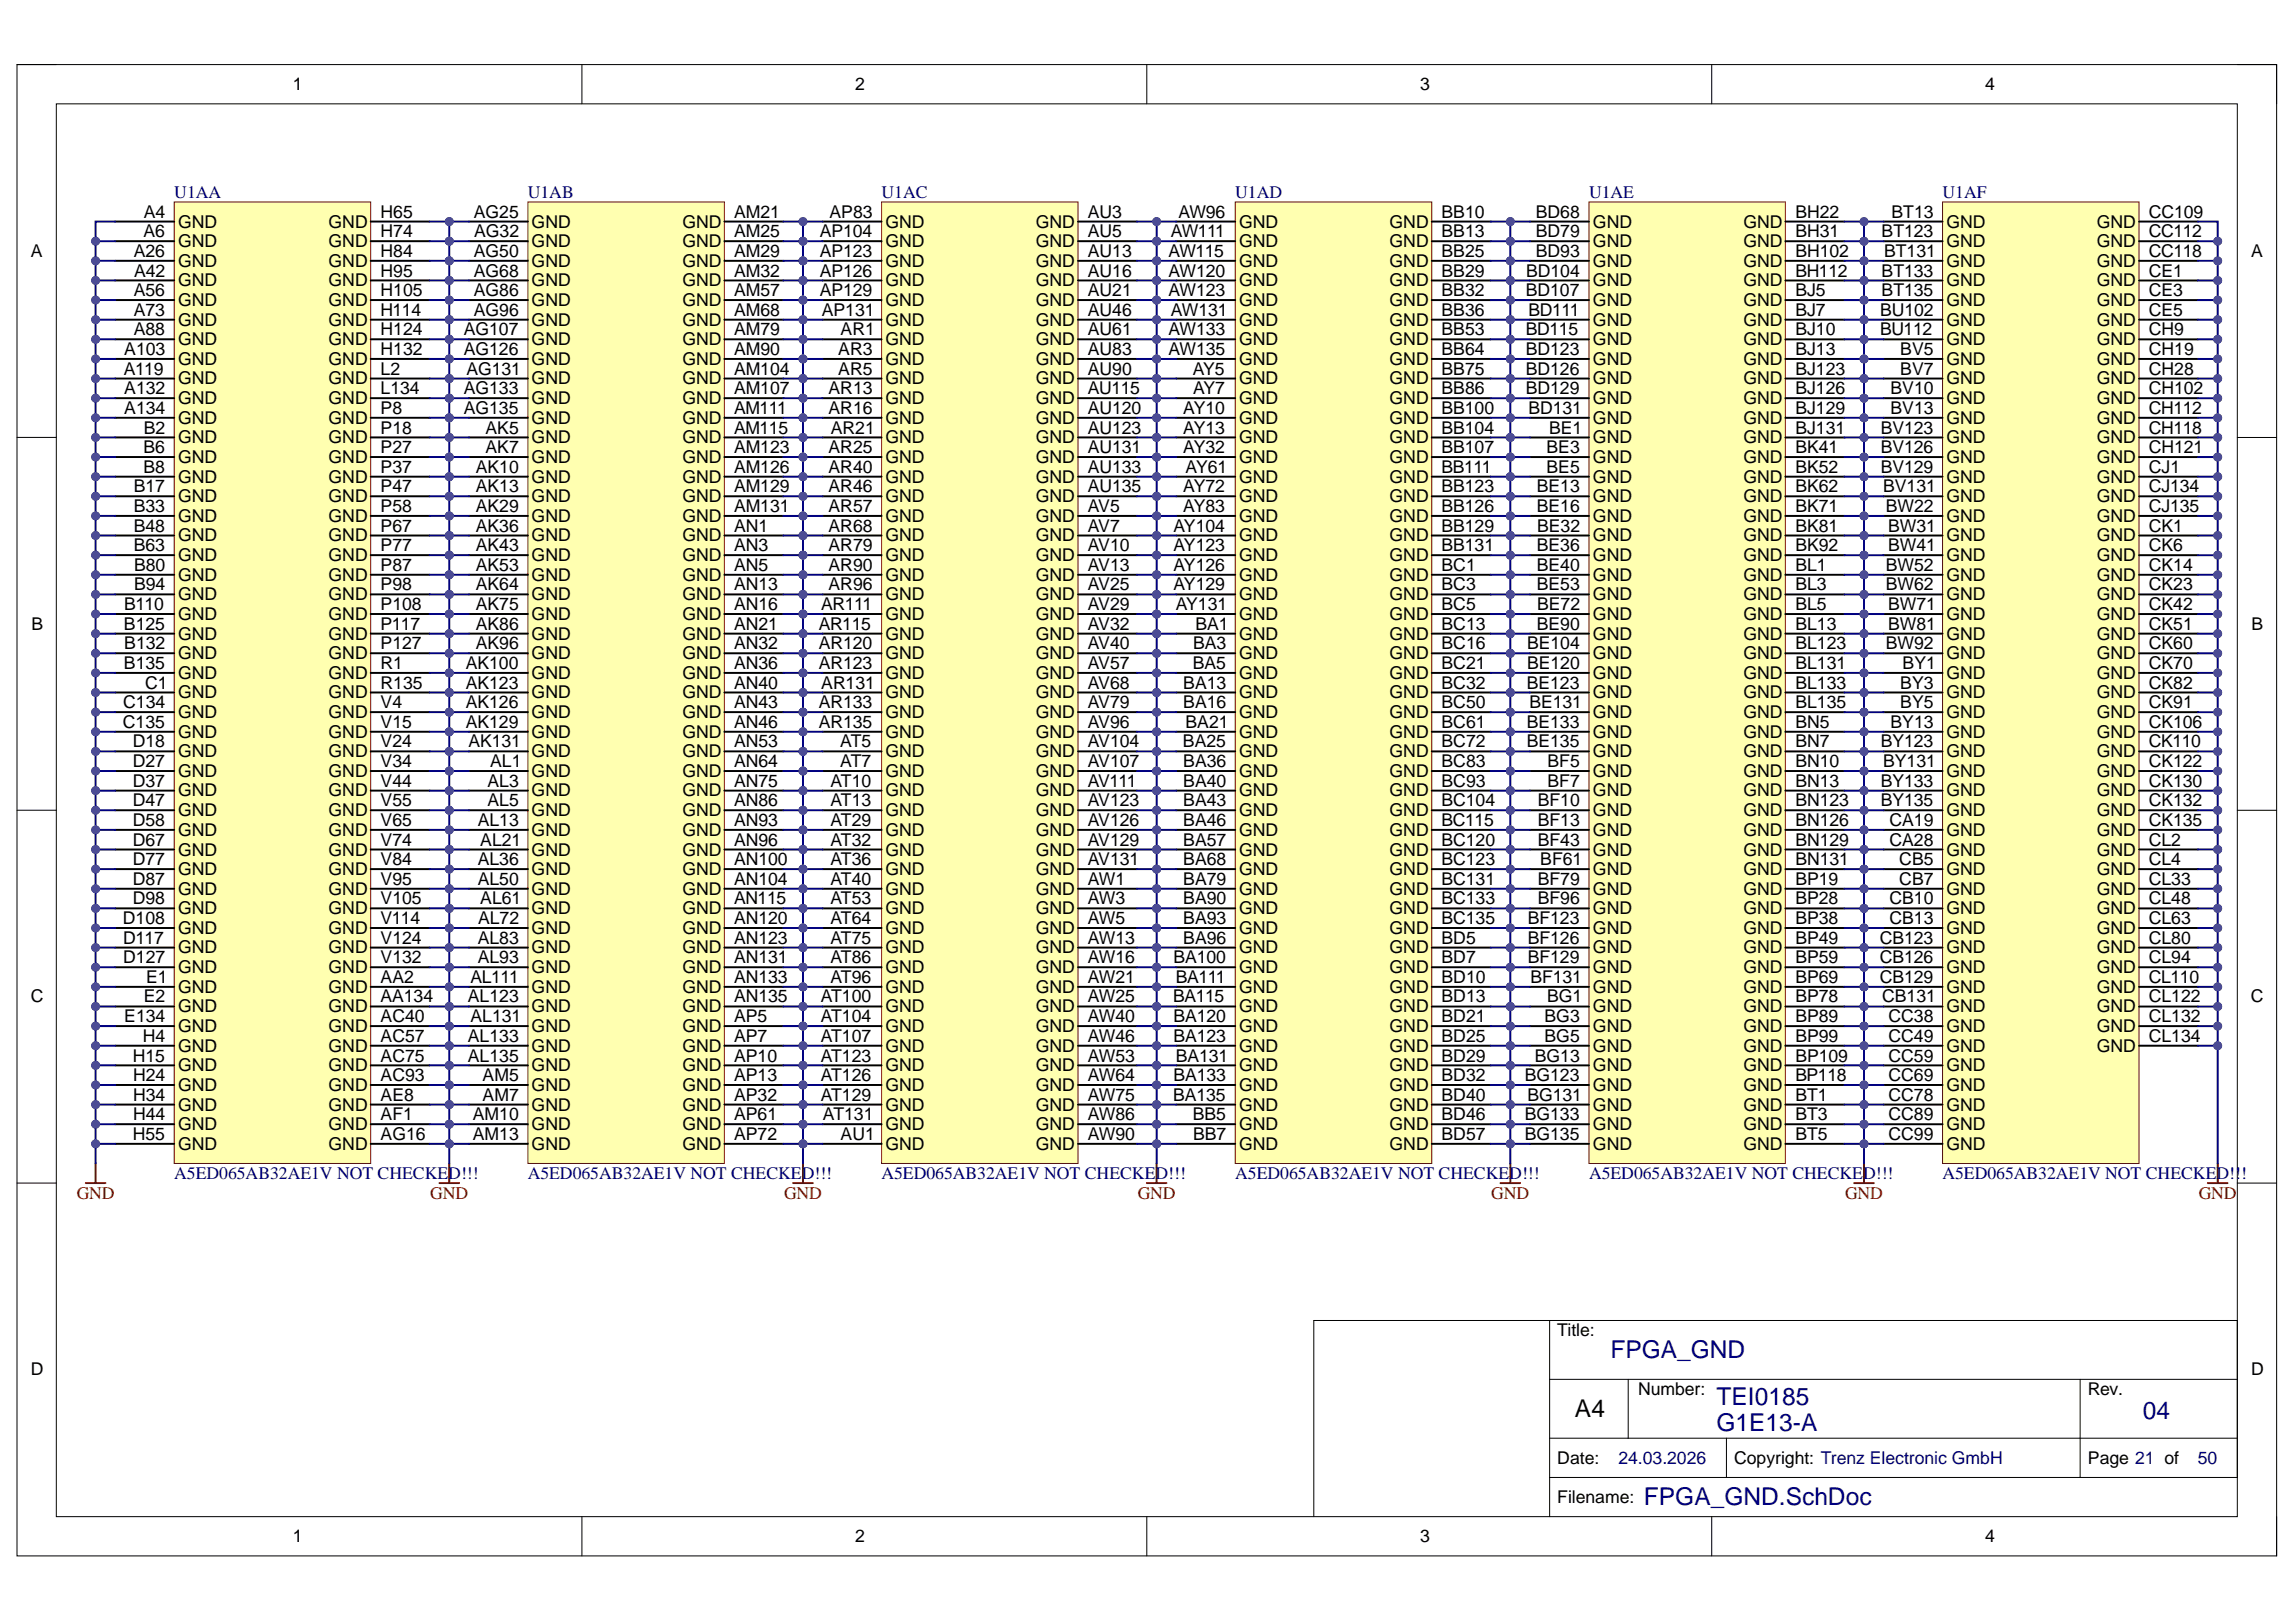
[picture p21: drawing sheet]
<svg xmlns="http://www.w3.org/2000/svg" width="297mm" height="210mm" viewBox="0 0 297 210" stroke-linecap="round" stroke-linejoin="round" font-family="sans-serif">
<defs><g id="words">
<g font-size="3.2" fill="#000080">
<text x="208.4" y="175.8">FPGA_GND</text>
<text x="222.1" y="185.2">G1E13-A</text>
<text x="222.1" y="181.9">TEI0185</text>
<text x="277.2" y="183.6">04</text>
<text x="212.7" y="194.8">FPGA_GND.SchDoc</text>
</g>
<text font-size="3.2" x="203.8" y="183.4">A4</text>
<g font-size="2.3">
<text x="37.9" y="11.7">1</text>
<text x="110.7" y="11.7">2</text>
<text x="183.8" y="11.7">3</text>
<text x="256.8" y="11.7">4</text>
<text x="18.6" y="28.2">A4</text>
<text x="23.1" y="29.5">GND</text>
<text x="42.5" y="29.5">GND</text>
<text x="49.2" y="28.2">H65</text>
<text x="61.3" y="28.2">AG25</text>
<text x="68.8" y="29.5">GND</text>
<text x="88.3" y="29.5">GND</text>
<text x="95" y="28.2">AM21</text>
<text x="107.3" y="28.2">AP83</text>
<text x="114.5" y="29.5">GND</text>
<text x="134" y="29.5">GND</text>
<text x="140.7" y="28.2">AU3</text>
<text x="152.4" y="28.2">AW96</text>
<text x="160.3" y="29.5">GND</text>
<text x="179.8" y="29.5">GND</text>
<text x="186.5" y="28.2">BB10</text>
<text x="198.7" y="28.2">BD68</text>
<text x="206.1" y="29.5">GND</text>
<text x="225.5" y="29.5">GND</text>
<text x="232.3" y="28.2">BH22</text>
<text x="244.7" y="28.2">BT13</text>
<text x="251.8" y="29.5">GND</text>
<text x="271.3" y="29.5">GND</text>
<text x="278" y="28.2">CC109</text>
<text x="4" y="33.3">A</text>
<text x="17.3" y="33.3">A26</text>
<text x="17.3" y="35.8">A42</text>
<text x="18.6" y="30.7">A6</text>
<text x="23.1" y="32">GND</text>
<text x="23.1" y="34.5">GND</text>
<text x="42.5" y="32">GND</text>
<text x="42.5" y="34.5">GND</text>
<text x="49.2" y="30.7">H74</text>
<text x="49.2" y="33.3">H84</text>
<text x="49.2" y="35.8">H95</text>
<text x="61.3" y="33.3">AG50</text>
<text x="61.3" y="35.8">AG68</text>
<text x="61.3" y="30.7">AG32</text>
<text x="68.8" y="32">GND</text>
<text x="68.8" y="34.5">GND</text>
<text x="88.3" y="32">GND</text>
<text x="88.3" y="34.5">GND</text>
<text x="95" y="30.7">AM25</text>
<text x="95" y="33.3">AM29</text>
<text x="95" y="35.8">AM32</text>
<text x="106" y="30.7">AP104</text>
<text x="106" y="33.3">AP123</text>
<text x="106" y="35.8">AP126</text>
<text x="114.5" y="32">GND</text>
<text x="114.5" y="34.5">GND</text>
<text x="134" y="32">GND</text>
<text x="134" y="34.5">GND</text>
<text x="140.7" y="30.7">AU5</text>
<text x="140.7" y="33.3">AU13</text>
<text x="140.7" y="35.8">AU16</text>
<text x="151.2" y="33.3">AW115</text>
<text x="151.2" y="35.8">AW120</text>
<text x="151.5" y="30.7">AW111</text>
<text x="160.3" y="32">GND</text>
<text x="160.3" y="34.5">GND</text>
<text x="179.8" y="32">GND</text>
<text x="179.8" y="34.5">GND</text>
<text x="186.5" y="30.7">BB13</text>
<text x="186.5" y="33.3">BB25</text>
<text x="186.5" y="35.8">BB29</text>
<text x="197.5" y="35.8">BD104</text>
<text x="198.7" y="30.7">BD79</text>
<text x="198.7" y="33.3">BD93</text>
<text x="206.1" y="32">GND</text>
<text x="206.1" y="34.5">GND</text>
<text x="225.5" y="32">GND</text>
<text x="225.5" y="34.5">GND</text>
<text x="232.3" y="30.7">BH31</text>
<text x="232.3" y="33.3">BH102</text>
<text x="232.3" y="35.8">BH112</text>
<text x="243.4" y="30.7">BT123</text>
<text x="243.4" y="35.8">BT133</text>
<text x="243.8" y="33.3">BT131</text>
<text x="251.8" y="32">GND</text>
<text x="251.8" y="34.5">GND</text>
<text x="271.3" y="32">GND</text>
<text x="271.3" y="34.5">GND</text>
<text x="278" y="30.7">CC112</text>
<text x="278" y="33.3">CC118</text>
<text x="278" y="35.8">CE1</text>
<text x="291.2" y="33.3">A</text>
<text x="17.3" y="38.3">A56</text>
<text x="17.3" y="40.9">A73</text>
<text x="23.1" y="37.1">GND</text>
<text x="23.1" y="39.6">GND</text>
<text x="42.5" y="37.1">GND</text>
<text x="42.5" y="39.6">GND</text>
<text x="49.2" y="38.3">H105</text>
<text x="49.2" y="40.9">H114</text>
<text x="61.3" y="38.3">AG86</text>
<text x="61.3" y="40.9">AG96</text>
<text x="68.8" y="37.1">GND</text>
<text x="68.8" y="39.6">GND</text>
<text x="88.3" y="37.1">GND</text>
<text x="88.3" y="39.6">GND</text>
<text x="95" y="38.3">AM57</text>
<text x="95" y="40.9">AM68</text>
<text x="106" y="38.3">AP129</text>
<text x="106.3" y="40.9">AP131</text>
<text x="114.5" y="37.1">GND</text>
<text x="114.5" y="39.6">GND</text>
<text x="134" y="37.1">GND</text>
<text x="134" y="39.6">GND</text>
<text x="140.7" y="38.3">AU21</text>
<text x="140.7" y="40.9">AU46</text>
<text x="151.2" y="38.3">AW123</text>
<text x="151.5" y="40.9">AW131</text>
<text x="160.3" y="37.1">GND</text>
<text x="160.3" y="39.6">GND</text>
<text x="179.8" y="37.1">GND</text>
<text x="179.8" y="39.6">GND</text>
<text x="186.5" y="38.3">BB32</text>
<text x="186.5" y="40.9">BB36</text>
<text x="197.4" y="38.3">BD107</text>
<text x="197.8" y="40.9">BD111</text>
<text x="206.1" y="37.1">GND</text>
<text x="206.1" y="39.6">GND</text>
<text x="225.5" y="37.1">GND</text>
<text x="225.5" y="39.6">GND</text>
<text x="232.3" y="38.3">BJ5</text>
<text x="232.3" y="40.9">BJ7</text>
<text x="243.2" y="40.9">BU102</text>
<text x="243.4" y="38.3">BT135</text>
<text x="251.8" y="37.1">GND</text>
<text x="251.8" y="39.6">GND</text>
<text x="271.3" y="37.1">GND</text>
<text x="271.3" y="39.6">GND</text>
<text x="278" y="38.3">CE3</text>
<text x="278" y="40.9">CE5</text>
<text x="16.1" y="45.9">A103</text>
<text x="17.3" y="43.4">A88</text>
<text x="23.1" y="42.1">GND</text>
<text x="23.1" y="44.7">GND</text>
<text x="23.1" y="47.2">GND</text>
<text x="42.5" y="42.1">GND</text>
<text x="42.5" y="44.7">GND</text>
<text x="42.5" y="47.2">GND</text>
<text x="49.2" y="43.4">H124</text>
<text x="49.2" y="45.9">H132</text>
<text x="60" y="43.4">AG107</text>
<text x="60" y="45.9">AG126</text>
<text x="68.8" y="42.1">GND</text>
<text x="68.8" y="44.7">GND</text>
<text x="68.8" y="47.2">GND</text>
<text x="88.3" y="42.1">GND</text>
<text x="88.3" y="44.7">GND</text>
<text x="88.3" y="47.2">GND</text>
<text x="95" y="43.4">AM79</text>
<text x="95" y="45.9">AM90</text>
<text x="108.5" y="45.9">AR3</text>
<text x="108.8" y="43.4">AR1</text>
<text x="114.5" y="42.1">GND</text>
<text x="114.5" y="44.7">GND</text>
<text x="114.5" y="47.2">GND</text>
<text x="134" y="42.1">GND</text>
<text x="134" y="44.7">GND</text>
<text x="134" y="47.2">GND</text>
<text x="140.7" y="43.4">AU61</text>
<text x="140.7" y="45.9">AU83</text>
<text x="151.2" y="43.4">AW133</text>
<text x="151.2" y="45.9">AW135</text>
<text x="160.3" y="42.1">GND</text>
<text x="160.3" y="44.7">GND</text>
<text x="160.3" y="47.2">GND</text>
<text x="179.8" y="42.1">GND</text>
<text x="179.8" y="44.7">GND</text>
<text x="179.8" y="47.2">GND</text>
<text x="186.5" y="43.4">BB53</text>
<text x="186.5" y="45.9">BB64</text>
<text x="197.4" y="43.4">BD115</text>
<text x="197.4" y="45.9">BD123</text>
<text x="206.1" y="42.1">GND</text>
<text x="206.1" y="44.7">GND</text>
<text x="206.1" y="47.2">GND</text>
<text x="225.5" y="42.1">GND</text>
<text x="225.5" y="44.7">GND</text>
<text x="225.5" y="47.2">GND</text>
<text x="232.3" y="43.4">BJ10</text>
<text x="232.3" y="45.9">BJ13</text>
<text x="243.2" y="43.4">BU112</text>
<text x="245.8" y="45.9">BV5</text>
<text x="251.8" y="42.1">GND</text>
<text x="251.8" y="44.7">GND</text>
<text x="251.8" y="47.2">GND</text>
<text x="271.3" y="42.1">GND</text>
<text x="271.3" y="44.7">GND</text>
<text x="271.3" y="47.2">GND</text>
<text x="278" y="43.4">CH9</text>
<text x="278" y="45.9">CH19</text>
<text x="16" y="48.5">A119</text>
<text x="16.1" y="51">A132</text>
<text x="16.1" y="53.6">A134</text>
<text x="23.1" y="49.7">GND</text>
<text x="23.1" y="52.3">GND</text>
<text x="42.5" y="49.7">GND</text>
<text x="42.5" y="52.3">GND</text>
<text x="49.2" y="48.5">L2</text>
<text x="49.2" y="51">L134</text>
<text x="49.2" y="53.6">P8</text>
<text x="60" y="51">AG133</text>
<text x="60" y="53.6">AG135</text>
<text x="60.4" y="48.5">AG131</text>
<text x="68.8" y="49.7">GND</text>
<text x="68.8" y="52.3">GND</text>
<text x="88.3" y="49.7">GND</text>
<text x="88.3" y="52.3">GND</text>
<text x="95" y="48.5">AM104</text>
<text x="95" y="51">AM107</text>
<text x="95" y="53.6">AM111</text>
<text x="107.2" y="51">AR13</text>
<text x="107.2" y="53.6">AR16</text>
<text x="108.5" y="48.5">AR5</text>
<text x="114.5" y="49.7">GND</text>
<text x="114.5" y="52.3">GND</text>
<text x="134" y="49.7">GND</text>
<text x="134" y="52.3">GND</text>
<text x="140.7" y="48.5">AU90</text>
<text x="140.7" y="51">AU115</text>
<text x="140.7" y="53.6">AU120</text>
<text x="153.1" y="53.6">AY10</text>
<text x="154.3" y="48.5">AY5</text>
<text x="154.4" y="51">AY7</text>
<text x="160.3" y="49.7">GND</text>
<text x="160.3" y="52.3">GND</text>
<text x="179.8" y="49.7">GND</text>
<text x="179.8" y="52.3">GND</text>
<text x="186.5" y="48.5">BB75</text>
<text x="186.5" y="51">BB86</text>
<text x="186.5" y="53.6">BB100</text>
<text x="197.4" y="48.5">BD126</text>
<text x="197.4" y="51">BD129</text>
<text x="197.8" y="53.6">BD131</text>
<text x="206.1" y="49.7">GND</text>
<text x="206.1" y="52.3">GND</text>
<text x="225.5" y="49.7">GND</text>
<text x="225.5" y="52.3">GND</text>
<text x="232.3" y="48.5">BJ123</text>
<text x="232.3" y="51">BJ126</text>
<text x="232.3" y="53.6">BJ129</text>
<text x="244.6" y="51">BV10</text>
<text x="244.6" y="53.6">BV13</text>
<text x="245.8" y="48.5">BV7</text>
<text x="251.8" y="49.7">GND</text>
<text x="251.8" y="52.3">GND</text>
<text x="271.3" y="49.7">GND</text>
<text x="271.3" y="52.3">GND</text>
<text x="278" y="48.5">CH28</text>
<text x="278" y="51">CH102</text>
<text x="278" y="53.6">CH112</text>
<text x="18.6" y="58.7">B6</text>
<text x="18.6" y="56.1">B2</text>
<text x="23.1" y="54.8">GND</text>
<text x="23.1" y="57.4">GND</text>
<text x="23.1" y="59.9">GND</text>
<text x="42.5" y="54.8">GND</text>
<text x="42.5" y="57.4">GND</text>
<text x="42.5" y="59.9">GND</text>
<text x="49.2" y="56.1">P18</text>
<text x="49.2" y="58.7">P27</text>
<text x="62.8" y="56.1">AK5</text>
<text x="62.8" y="58.7">AK7</text>
<text x="68.8" y="54.8">GND</text>
<text x="68.8" y="57.4">GND</text>
<text x="68.8" y="59.9">GND</text>
<text x="88.3" y="54.8">GND</text>
<text x="88.3" y="57.4">GND</text>
<text x="88.3" y="59.9">GND</text>
<text x="95" y="56.1">AM115</text>
<text x="95" y="58.7">AM123</text>
<text x="107.2" y="58.7">AR25</text>
<text x="107.5" y="56.1">AR21</text>
<text x="114.5" y="54.8">GND</text>
<text x="114.5" y="57.4">GND</text>
<text x="114.5" y="59.9">GND</text>
<text x="134" y="54.8">GND</text>
<text x="134" y="57.4">GND</text>
<text x="134" y="59.9">GND</text>
<text x="140.7" y="56.1">AU123</text>
<text x="140.7" y="58.7">AU131</text>
<text x="153.1" y="56.1">AY13</text>
<text x="153.1" y="58.7">AY32</text>
<text x="160.3" y="54.8">GND</text>
<text x="160.3" y="57.4">GND</text>
<text x="160.3" y="59.9">GND</text>
<text x="179.8" y="54.8">GND</text>
<text x="179.8" y="57.4">GND</text>
<text x="179.8" y="59.9">GND</text>
<text x="186.5" y="56.1">BB104</text>
<text x="186.5" y="58.7">BB107</text>
<text x="200.1" y="58.7">BE3</text>
<text x="200.4" y="56.1">BE1</text>
<text x="206.1" y="54.8">GND</text>
<text x="206.1" y="57.4">GND</text>
<text x="206.1" y="59.9">GND</text>
<text x="225.5" y="54.8">GND</text>
<text x="225.5" y="57.4">GND</text>
<text x="225.5" y="59.9">GND</text>
<text x="232.3" y="56.1">BJ131</text>
<text x="232.3" y="58.7">BK41</text>
<text x="243.3" y="56.1">BV123</text>
<text x="243.3" y="58.7">BV126</text>
<text x="251.8" y="54.8">GND</text>
<text x="251.8" y="57.4">GND</text>
<text x="251.8" y="59.9">GND</text>
<text x="271.3" y="54.8">GND</text>
<text x="271.3" y="57.4">GND</text>
<text x="271.3" y="59.9">GND</text>
<text x="278" y="56.1">CH118</text>
<text x="278" y="58.7">CH121</text>
<text x="17.3" y="63.7">B17</text>
<text x="18.6" y="61.2">B8</text>
<text x="23.1" y="62.5">GND</text>
<text x="23.1" y="65">GND</text>
<text x="42.5" y="62.5">GND</text>
<text x="42.5" y="65">GND</text>
<text x="49.2" y="61.2">P37</text>
<text x="49.2" y="63.7">P47</text>
<text x="61.5" y="61.2">AK10</text>
<text x="61.5" y="63.7">AK13</text>
<text x="68.8" y="62.5">GND</text>
<text x="68.8" y="65">GND</text>
<text x="88.3" y="62.5">GND</text>
<text x="88.3" y="65">GND</text>
<text x="95" y="61.2">AM126</text>
<text x="95" y="63.7">AM129</text>
<text x="107.2" y="61.2">AR40</text>
<text x="107.2" y="63.7">AR46</text>
<text x="114.5" y="62.5">GND</text>
<text x="114.5" y="65">GND</text>
<text x="134" y="62.5">GND</text>
<text x="134" y="65">GND</text>
<text x="140.7" y="61.2">AU133</text>
<text x="140.7" y="63.7">AU135</text>
<text x="153.1" y="63.7">AY72</text>
<text x="153.4" y="61.2">AY61</text>
<text x="160.3" y="62.5">GND</text>
<text x="160.3" y="65">GND</text>
<text x="179.8" y="62.5">GND</text>
<text x="179.8" y="65">GND</text>
<text x="186.5" y="61.2">BB111</text>
<text x="186.5" y="63.7">BB123</text>
<text x="198.8" y="63.7">BE13</text>
<text x="200.1" y="61.2">BE5</text>
<text x="206.1" y="62.5">GND</text>
<text x="206.1" y="65">GND</text>
<text x="225.5" y="62.5">GND</text>
<text x="225.5" y="65">GND</text>
<text x="232.3" y="61.2">BK52</text>
<text x="232.3" y="63.7">BK62</text>
<text x="243.3" y="61.2">BV129</text>
<text x="243.6" y="63.7">BV131</text>
<text x="251.8" y="62.5">GND</text>
<text x="251.8" y="65">GND</text>
<text x="271.3" y="62.5">GND</text>
<text x="271.3" y="65">GND</text>
<text x="278" y="61.2">CJ1</text>
<text x="278" y="63.7">CJ134</text>
<text x="17.3" y="66.3">B33</text>
<text x="17.3" y="68.8">B48</text>
<text x="17.3" y="71.3">B63</text>
<text x="23.1" y="67.5">GND</text>
<text x="23.1" y="70.1">GND</text>
<text x="42.5" y="67.5">GND</text>
<text x="42.5" y="70.1">GND</text>
<text x="49.2" y="66.3">P58</text>
<text x="49.2" y="68.8">P67</text>
<text x="49.2" y="71.3">P77</text>
<text x="61.5" y="66.3">AK29</text>
<text x="61.5" y="68.8">AK36</text>
<text x="61.5" y="71.3">AK43</text>
<text x="68.8" y="67.5">GND</text>
<text x="68.8" y="70.1">GND</text>
<text x="88.3" y="67.5">GND</text>
<text x="88.3" y="70.1">GND</text>
<text x="95" y="66.3">AM131</text>
<text x="95" y="68.8">AN1</text>
<text x="95" y="71.3">AN3</text>
<text x="107.2" y="66.3">AR57</text>
<text x="107.2" y="68.8">AR68</text>
<text x="107.2" y="71.3">AR79</text>
<text x="114.5" y="67.5">GND</text>
<text x="114.5" y="70.1">GND</text>
<text x="134" y="67.5">GND</text>
<text x="134" y="70.1">GND</text>
<text x="140.7" y="66.3">AV5</text>
<text x="140.7" y="68.8">AV7</text>
<text x="140.7" y="71.3">AV10</text>
<text x="151.8" y="68.8">AY104</text>
<text x="151.8" y="71.3">AY123</text>
<text x="153.1" y="66.3">AY83</text>
<text x="160.3" y="67.5">GND</text>
<text x="160.3" y="70.1">GND</text>
<text x="179.8" y="67.5">GND</text>
<text x="179.8" y="70.1">GND</text>
<text x="186.5" y="66.3">BB126</text>
<text x="186.5" y="68.8">BB129</text>
<text x="186.5" y="71.3">BB131</text>
<text x="198.8" y="66.3">BE16</text>
<text x="198.8" y="71.3">BE36</text>
<text x="198.9" y="68.8">BE32</text>
<text x="206.1" y="67.5">GND</text>
<text x="206.1" y="70.1">GND</text>
<text x="225.5" y="67.5">GND</text>
<text x="225.5" y="70.1">GND</text>
<text x="232.3" y="66.3">BK71</text>
<text x="232.3" y="68.8">BK81</text>
<text x="232.3" y="71.3">BK92</text>
<text x="244" y="66.3">BW22</text>
<text x="244.3" y="68.8">BW31</text>
<text x="244.3" y="71.3">BW41</text>
<text x="251.8" y="67.5">GND</text>
<text x="251.8" y="70.1">GND</text>
<text x="271.3" y="67.5">GND</text>
<text x="271.3" y="70.1">GND</text>
<text x="278" y="66.3">CJ135</text>
<text x="278" y="68.8">CK1</text>
<text x="278" y="71.3">CK6</text>
<text x="17.3" y="73.9">B80</text>
<text x="17.3" y="76.4">B94</text>
<text x="23.1" y="72.6">GND</text>
<text x="23.1" y="75.1">GND</text>
<text x="23.1" y="77.7">GND</text>
<text x="42.5" y="72.6">GND</text>
<text x="42.5" y="75.1">GND</text>
<text x="42.5" y="77.7">GND</text>
<text x="49.2" y="73.9">P87</text>
<text x="49.2" y="76.4">P98</text>
<text x="61.5" y="73.9">AK53</text>
<text x="61.5" y="76.4">AK64</text>
<text x="68.8" y="72.6">GND</text>
<text x="68.8" y="75.1">GND</text>
<text x="68.8" y="77.7">GND</text>
<text x="88.3" y="72.6">GND</text>
<text x="88.3" y="75.1">GND</text>
<text x="88.3" y="77.7">GND</text>
<text x="95" y="73.9">AN5</text>
<text x="95" y="76.4">AN13</text>
<text x="107.2" y="73.9">AR90</text>
<text x="107.2" y="76.4">AR96</text>
<text x="114.5" y="72.6">GND</text>
<text x="114.5" y="75.1">GND</text>
<text x="114.5" y="77.7">GND</text>
<text x="134" y="72.6">GND</text>
<text x="134" y="75.1">GND</text>
<text x="134" y="77.7">GND</text>
<text x="140.7" y="73.9">AV13</text>
<text x="140.7" y="76.4">AV25</text>
<text x="151.8" y="73.9">AY126</text>
<text x="151.8" y="76.4">AY129</text>
<text x="160.3" y="72.6">GND</text>
<text x="160.3" y="75.1">GND</text>
<text x="160.3" y="77.7">GND</text>
<text x="179.8" y="72.6">GND</text>
<text x="179.8" y="75.1">GND</text>
<text x="179.8" y="77.7">GND</text>
<text x="186.5" y="73.9">BC1</text>
<text x="186.5" y="76.4">BC3</text>
<text x="198.8" y="73.9">BE40</text>
<text x="198.8" y="76.4">BE53</text>
<text x="206.1" y="72.6">GND</text>
<text x="206.1" y="75.1">GND</text>
<text x="206.1" y="77.7">GND</text>
<text x="225.5" y="72.6">GND</text>
<text x="225.5" y="75.1">GND</text>
<text x="225.5" y="77.7">GND</text>
<text x="232.3" y="73.9">BL1</text>
<text x="232.3" y="76.4">BL3</text>
<text x="244" y="73.9">BW52</text>
<text x="244" y="76.4">BW62</text>
<text x="251.8" y="72.6">GND</text>
<text x="251.8" y="75.1">GND</text>
<text x="251.8" y="77.7">GND</text>
<text x="271.3" y="72.6">GND</text>
<text x="271.3" y="75.1">GND</text>
<text x="271.3" y="77.7">GND</text>
<text x="278" y="73.9">CK14</text>
<text x="278" y="76.4">CK23</text>
<text x="4.1" y="81.5">B</text>
<text x="16" y="81.5">B125</text>
<text x="16.1" y="79">B110</text>
<text x="23.1" y="80.2">GND</text>
<text x="23.1" y="82.8">GND</text>
<text x="42.5" y="80.2">GND</text>
<text x="42.5" y="82.8">GND</text>
<text x="49.2" y="79">P108</text>
<text x="49.2" y="81.5">P117</text>
<text x="61.5" y="79">AK75</text>
<text x="61.5" y="81.5">AK86</text>
<text x="68.8" y="80.2">GND</text>
<text x="68.8" y="82.8">GND</text>
<text x="88.3" y="80.2">GND</text>
<text x="88.3" y="82.8">GND</text>
<text x="95" y="79">AN16</text>
<text x="95" y="81.5">AN21</text>
<text x="105.9" y="81.5">AR115</text>
<text x="106.3" y="79">AR111</text>
<text x="114.5" y="80.2">GND</text>
<text x="114.5" y="82.8">GND</text>
<text x="134" y="80.2">GND</text>
<text x="134" y="82.8">GND</text>
<text x="140.7" y="79">AV29</text>
<text x="140.7" y="81.5">AV32</text>
<text x="152.1" y="79">AY131</text>
<text x="154.6" y="81.5">BA1</text>
<text x="160.3" y="80.2">GND</text>
<text x="160.3" y="82.8">GND</text>
<text x="179.8" y="80.2">GND</text>
<text x="179.8" y="82.8">GND</text>
<text x="186.5" y="79">BC5</text>
<text x="186.5" y="81.5">BC13</text>
<text x="198.8" y="81.5">BE90</text>
<text x="198.9" y="79">BE72</text>
<text x="206.1" y="80.2">GND</text>
<text x="206.1" y="82.8">GND</text>
<text x="225.5" y="80.2">GND</text>
<text x="225.5" y="82.8">GND</text>
<text x="232.3" y="79">BL5</text>
<text x="232.3" y="81.5">BL13</text>
<text x="244.3" y="79">BW71</text>
<text x="244.3" y="81.5">BW81</text>
<text x="251.8" y="80.2">GND</text>
<text x="251.8" y="82.8">GND</text>
<text x="271.3" y="80.2">GND</text>
<text x="271.3" y="82.8">GND</text>
<text x="278" y="79">CK42</text>
<text x="278" y="81.5">CK51</text>
<text x="291.3" y="81.5">B</text>
<text x="16" y="86.6">B135</text>
<text x="16.1" y="84">B132</text>
<text x="18.8" y="89.1">C1</text>
<text x="23.1" y="85.3">GND</text>
<text x="23.1" y="87.9">GND</text>
<text x="42.5" y="85.3">GND</text>
<text x="42.5" y="87.9">GND</text>
<text x="49.2" y="84">P127</text>
<text x="49.2" y="86.6">R1</text>
<text x="49.2" y="89.1">R135</text>
<text x="60.3" y="86.6">AK100</text>
<text x="60.3" y="89.1">AK123</text>
<text x="61.5" y="84">AK96</text>
<text x="68.8" y="85.3">GND</text>
<text x="68.8" y="87.9">GND</text>
<text x="88.3" y="85.3">GND</text>
<text x="88.3" y="87.9">GND</text>
<text x="95" y="84">AN32</text>
<text x="95" y="86.6">AN36</text>
<text x="95" y="89.1">AN40</text>
<text x="105.9" y="84">AR120</text>
<text x="105.9" y="86.6">AR123</text>
<text x="106.3" y="89.1">AR131</text>
<text x="114.5" y="85.3">GND</text>
<text x="114.5" y="87.9">GND</text>
<text x="134" y="85.3">GND</text>
<text x="134" y="87.9">GND</text>
<text x="140.7" y="84">AV40</text>
<text x="140.7" y="86.6">AV57</text>
<text x="140.7" y="89.1">AV68</text>
<text x="153.1" y="89.1">BA13</text>
<text x="154.3" y="86.6">BA5</text>
<text x="154.4" y="84">BA3</text>
<text x="160.3" y="85.3">GND</text>
<text x="160.3" y="87.9">GND</text>
<text x="179.8" y="85.3">GND</text>
<text x="179.8" y="87.9">GND</text>
<text x="186.5" y="84">BC16</text>
<text x="186.5" y="86.6">BC21</text>
<text x="186.5" y="89.1">BC32</text>
<text x="197.5" y="89.1">BE123</text>
<text x="197.6" y="84">BE104</text>
<text x="197.6" y="86.6">BE120</text>
<text x="206.1" y="85.3">GND</text>
<text x="206.1" y="87.9">GND</text>
<text x="225.5" y="85.3">GND</text>
<text x="225.5" y="87.9">GND</text>
<text x="232.3" y="84">BL123</text>
<text x="232.3" y="86.6">BL131</text>
<text x="232.3" y="89.1">BL133</text>
<text x="244" y="84">BW92</text>
<text x="245.8" y="89.1">BY3</text>
<text x="246.1" y="86.6">BY1</text>
<text x="251.8" y="85.3">GND</text>
<text x="251.8" y="87.9">GND</text>
<text x="271.3" y="85.3">GND</text>
<text x="271.3" y="87.9">GND</text>
<text x="278" y="84">CK60</text>
<text x="278" y="86.6">CK70</text>
<text x="278" y="89.1">CK82</text>
<text x="15.9" y="94.2">C135</text>
<text x="15.9" y="91.7">C134</text>
<text x="23.1" y="90.4">GND</text>
<text x="23.1" y="92.9">GND</text>
<text x="23.1" y="95.5">GND</text>
<text x="42.5" y="90.4">GND</text>
<text x="42.5" y="92.9">GND</text>
<text x="42.5" y="95.5">GND</text>
<text x="49.2" y="91.7">V4</text>
<text x="49.2" y="94.2">V15</text>
<text x="60.3" y="91.7">AK126</text>
<text x="60.3" y="94.2">AK129</text>
<text x="68.8" y="90.4">GND</text>
<text x="68.8" y="92.9">GND</text>
<text x="68.8" y="95.5">GND</text>
<text x="88.3" y="90.4">GND</text>
<text x="88.3" y="92.9">GND</text>
<text x="88.3" y="95.5">GND</text>
<text x="95" y="91.7">AN43</text>
<text x="95" y="94.2">AN46</text>
<text x="105.9" y="91.7">AR133</text>
<text x="105.9" y="94.2">AR135</text>
<text x="114.5" y="90.4">GND</text>
<text x="114.5" y="92.9">GND</text>
<text x="114.5" y="95.5">GND</text>
<text x="134" y="90.4">GND</text>
<text x="134" y="92.9">GND</text>
<text x="134" y="95.5">GND</text>
<text x="140.7" y="91.7">AV79</text>
<text x="140.7" y="94.2">AV96</text>
<text x="153.1" y="91.7">BA16</text>
<text x="153.4" y="94.2">BA21</text>
<text x="160.3" y="90.4">GND</text>
<text x="160.3" y="92.9">GND</text>
<text x="160.3" y="95.5">GND</text>
<text x="179.8" y="90.4">GND</text>
<text x="179.8" y="92.9">GND</text>
<text x="179.8" y="95.5">GND</text>
<text x="186.5" y="91.7">BC50</text>
<text x="186.5" y="94.2">BC61</text>
<text x="197.5" y="94.2">BE133</text>
<text x="197.9" y="91.7">BE131</text>
<text x="206.1" y="90.4">GND</text>
<text x="206.1" y="92.9">GND</text>
<text x="206.1" y="95.5">GND</text>
<text x="225.5" y="90.4">GND</text>
<text x="225.5" y="92.9">GND</text>
<text x="225.5" y="95.5">GND</text>
<text x="232.3" y="91.7">BL135</text>
<text x="232.3" y="94.2">BN5</text>
<text x="244.6" y="94.2">BY13</text>
<text x="245.8" y="91.7">BY5</text>
<text x="251.8" y="90.4">GND</text>
<text x="251.8" y="92.9">GND</text>
<text x="251.8" y="95.5">GND</text>
<text x="271.3" y="90.4">GND</text>
<text x="271.3" y="92.9">GND</text>
<text x="271.3" y="95.5">GND</text>
<text x="278" y="91.7">CK91</text>
<text x="278" y="94.2">CK106</text>
<text x="17.2" y="96.7">D18</text>
<text x="17.2" y="99.3">D27</text>
<text x="17.2" y="101.8">D37</text>
<text x="23.1" y="98">GND</text>
<text x="23.1" y="100.5">GND</text>
<text x="42.5" y="98">GND</text>
<text x="42.5" y="100.5">GND</text>
<text x="49.2" y="96.7">V24</text>
<text x="49.2" y="99.3">V34</text>
<text x="49.2" y="101.8">V44</text>
<text x="60.6" y="96.7">AK131</text>
<text x="63.1" y="101.8">AL3</text>
<text x="63.4" y="99.3">AL1</text>
<text x="68.8" y="98">GND</text>
<text x="68.8" y="100.5">GND</text>
<text x="88.3" y="98">GND</text>
<text x="88.3" y="100.5">GND</text>
<text x="95" y="96.7">AN53</text>
<text x="95" y="99.3">AN64</text>
<text x="95" y="101.8">AN75</text>
<text x="107.4" y="101.8">AT10</text>
<text x="108.7" y="99.3">AT7</text>
<text x="108.7" y="96.7">AT5</text>
<text x="114.5" y="100.5">GND</text>
<text x="114.5" y="98">GND</text>
<text x="134" y="98">GND</text>
<text x="134" y="100.5">GND</text>
<text x="140.7" y="96.7">AV104</text>
<text x="140.7" y="99.3">AV107</text>
<text x="140.7" y="101.8">AV111</text>
<text x="153" y="96.7">BA25</text>
<text x="153.1" y="99.3">BA36</text>
<text x="153.1" y="101.8">BA40</text>
<text x="160.3" y="98">GND</text>
<text x="160.3" y="100.5">GND</text>
<text x="179.8" y="98">GND</text>
<text x="179.8" y="100.5">GND</text>
<text x="186.5" y="96.7">BC72</text>
<text x="186.5" y="99.3">BC83</text>
<text x="186.5" y="101.8">BC93</text>
<text x="197.5" y="96.7">BE135</text>
<text x="200.2" y="99.3">BF5</text>
<text x="200.2" y="101.8">BF7</text>
<text x="206.1" y="98">GND</text>
<text x="206.1" y="100.5">GND</text>
<text x="225.5" y="98">GND</text>
<text x="225.5" y="100.5">GND</text>
<text x="232.3" y="96.7">BN7</text>
<text x="232.3" y="99.3">BN10</text>
<text x="232.3" y="101.8">BN13</text>
<text x="243.3" y="96.7">BY123</text>
<text x="243.3" y="101.8">BY133</text>
<text x="243.6" y="99.3">BY131</text>
<text x="251.8" y="98">GND</text>
<text x="251.8" y="100.5">GND</text>
<text x="271.3" y="98">GND</text>
<text x="271.3" y="100.5">GND</text>
<text x="278" y="96.7">CK110</text>
<text x="278" y="99.3">CK122</text>
<text x="278" y="101.8">CK130</text>
<text x="17.2" y="104.3">D47</text>
<text x="17.2" y="106.9">D58</text>
<text x="23.1" y="103.1">GND</text>
<text x="23.1" y="105.6">GND</text>
<text x="42.5" y="103.1">GND</text>
<text x="42.5" y="105.6">GND</text>
<text x="49.2" y="104.3">V55</text>
<text x="49.2" y="106.9">V65</text>
<text x="61.8" y="106.9">AL13</text>
<text x="63.1" y="104.3">AL5</text>
<text x="68.8" y="103.1">GND</text>
<text x="68.8" y="105.6">GND</text>
<text x="88.3" y="103.1">GND</text>
<text x="88.3" y="105.6">GND</text>
<text x="95" y="104.3">AN86</text>
<text x="95" y="106.9">AN93</text>
<text x="107.4" y="104.3">AT13</text>
<text x="107.4" y="106.9">AT29</text>
<text x="114.5" y="103.1">GND</text>
<text x="114.5" y="105.6">GND</text>
<text x="134" y="103.1">GND</text>
<text x="134" y="105.6">GND</text>
<text x="140.7" y="104.3">AV123</text>
<text x="140.7" y="106.9">AV126</text>
<text x="153.1" y="104.3">BA43</text>
<text x="153.1" y="106.9">BA46</text>
<text x="160.3" y="103.1">GND</text>
<text x="160.3" y="105.6">GND</text>
<text x="179.8" y="103.1">GND</text>
<text x="179.8" y="105.6">GND</text>
<text x="186.5" y="104.3">BC104</text>
<text x="186.5" y="106.9">BC115</text>
<text x="198.9" y="104.3">BF10</text>
<text x="198.9" y="106.9">BF13</text>
<text x="206.1" y="103.1">GND</text>
<text x="206.1" y="105.6">GND</text>
<text x="225.5" y="103.1">GND</text>
<text x="225.5" y="105.6">GND</text>
<text x="232.3" y="104.3">BN123</text>
<text x="232.3" y="106.9">BN126</text>
<text x="243.3" y="104.3">BY135</text>
<text x="244.5" y="106.9">CA19</text>
<text x="251.8" y="103.1">GND</text>
<text x="251.8" y="105.6">GND</text>
<text x="271.3" y="103.1">GND</text>
<text x="271.3" y="105.6">GND</text>
<text x="278" y="104.3">CK132</text>
<text x="278" y="106.9">CK135</text>
<text x="17.2" y="109.4">D67</text>
<text x="17.2" y="112">D77</text>
<text x="23.1" y="108.2">GND</text>
<text x="23.1" y="110.7">GND</text>
<text x="23.1" y="113.2">GND</text>
<text x="42.5" y="108.2">GND</text>
<text x="42.5" y="110.7">GND</text>
<text x="42.5" y="113.2">GND</text>
<text x="49.2" y="109.4">V74</text>
<text x="49.2" y="112">V84</text>
<text x="61.8" y="112">AL36</text>
<text x="62.1" y="109.4">AL21</text>
<text x="68.8" y="108.2">GND</text>
<text x="68.8" y="110.7">GND</text>
<text x="68.8" y="113.2">GND</text>
<text x="88.3" y="108.2">GND</text>
<text x="88.3" y="110.7">GND</text>
<text x="88.3" y="113.2">GND</text>
<text x="95" y="109.4">AN96</text>
<text x="95" y="112">AN100</text>
<text x="107.4" y="109.4">AT32</text>
<text x="107.4" y="112">AT36</text>
<text x="114.5" y="108.2">GND</text>
<text x="114.5" y="110.7">GND</text>
<text x="114.5" y="113.2">GND</text>
<text x="134" y="108.2">GND</text>
<text x="134" y="110.7">GND</text>
<text x="134" y="113.2">GND</text>
<text x="140.7" y="109.4">AV129</text>
<text x="140.7" y="112">AV131</text>
<text x="153.1" y="109.4">BA57</text>
<text x="153.1" y="112">BA68</text>
<text x="160.3" y="108.2">GND</text>
<text x="160.3" y="110.7">GND</text>
<text x="160.3" y="113.2">GND</text>
<text x="179.8" y="108.2">GND</text>
<text x="179.8" y="110.7">GND</text>
<text x="179.8" y="113.2">GND</text>
<text x="186.5" y="109.4">BC120</text>
<text x="186.5" y="112">BC123</text>
<text x="198.9" y="109.4">BF43</text>
<text x="199.3" y="112">BF61</text>
<text x="206.1" y="108.2">GND</text>
<text x="206.1" y="110.7">GND</text>
<text x="206.1" y="113.2">GND</text>
<text x="225.5" y="108.2">GND</text>
<text x="225.5" y="110.7">GND</text>
<text x="225.5" y="113.2">GND</text>
<text x="232.3" y="109.4">BN129</text>
<text x="232.3" y="112">BN131</text>
<text x="244.5" y="109.4">CA28</text>
<text x="245.7" y="112">CB5</text>
<text x="251.8" y="108.2">GND</text>
<text x="251.8" y="110.7">GND</text>
<text x="251.8" y="113.2">GND</text>
<text x="271.3" y="108.2">GND</text>
<text x="271.3" y="110.7">GND</text>
<text x="271.3" y="113.2">GND</text>
<text x="278" y="109.4">CL2</text>
<text x="278" y="112">CL4</text>
<text x="15.9" y="119.6">D108</text>
<text x="17.2" y="114.5">D87</text>
<text x="17.2" y="117.1">D98</text>
<text x="23.1" y="115.8">GND</text>
<text x="23.1" y="118.3">GND</text>
<text x="42.5" y="115.8">GND</text>
<text x="42.5" y="118.3">GND</text>
<text x="49.2" y="114.5">V95</text>
<text x="49.2" y="117.1">V105</text>
<text x="49.2" y="119.6">V114</text>
<text x="61.8" y="114.5">AL50</text>
<text x="61.8" y="119.6">AL72</text>
<text x="62.1" y="117.1">AL61</text>
<text x="68.8" y="115.8">GND</text>
<text x="68.8" y="118.3">GND</text>
<text x="88.3" y="115.8">GND</text>
<text x="88.3" y="118.3">GND</text>
<text x="95" y="114.5">AN104</text>
<text x="95" y="117.1">AN115</text>
<text x="95" y="119.6">AN120</text>
<text x="107.4" y="114.5">AT40</text>
<text x="107.4" y="117.1">AT53</text>
<text x="107.4" y="119.6">AT64</text>
<text x="114.5" y="115.8">GND</text>
<text x="114.5" y="118.3">GND</text>
<text x="134" y="115.8">GND</text>
<text x="134" y="118.3">GND</text>
<text x="140.7" y="114.5">AW1</text>
<text x="140.7" y="117.1">AW3</text>
<text x="140.7" y="119.6">AW5</text>
<text x="153.1" y="114.5">BA79</text>
<text x="153.1" y="117.1">BA90</text>
<text x="153.1" y="119.6">BA93</text>
<text x="160.3" y="115.8">GND</text>
<text x="160.3" y="118.3">GND</text>
<text x="179.8" y="115.8">GND</text>
<text x="179.8" y="118.3">GND</text>
<text x="186.5" y="114.5">BC131</text>
<text x="186.5" y="117.1">BC133</text>
<text x="186.5" y="119.6">BC135</text>
<text x="197.7" y="119.6">BF123</text>
<text x="198.9" y="114.5">BF79</text>
<text x="198.9" y="117.1">BF96</text>
<text x="206.1" y="115.8">GND</text>
<text x="206.1" y="118.3">GND</text>
<text x="225.5" y="115.8">GND</text>
<text x="225.5" y="118.3">GND</text>
<text x="232.3" y="114.5">BP19</text>
<text x="232.3" y="117.1">BP28</text>
<text x="232.3" y="119.6">BP38</text>
<text x="244.5" y="117.1">CB10</text>
<text x="244.5" y="119.6">CB13</text>
<text x="245.7" y="114.5">CB7</text>
<text x="251.8" y="115.8">GND</text>
<text x="251.8" y="118.3">GND</text>
<text x="271.3" y="115.8">GND</text>
<text x="271.3" y="118.3">GND</text>
<text x="278" y="114.5">CL33</text>
<text x="278" y="117.1">CL48</text>
<text x="278" y="119.6">CL63</text>
<text x="15.9" y="122.1">D117</text>
<text x="15.9" y="124.7">D127</text>
<text x="23.1" y="120.9">GND</text>
<text x="23.1" y="123.4">GND</text>
<text x="23.1" y="125.9">GND</text>
<text x="42.5" y="120.9">GND</text>
<text x="42.5" y="123.4">GND</text>
<text x="42.5" y="125.9">GND</text>
<text x="49.2" y="122.1">V124</text>
<text x="49.2" y="124.7">V132</text>
<text x="61.8" y="122.1">AL83</text>
<text x="61.8" y="124.7">AL93</text>
<text x="68.8" y="120.9">GND</text>
<text x="68.8" y="123.4">GND</text>
<text x="68.8" y="125.9">GND</text>
<text x="88.3" y="120.9">GND</text>
<text x="88.3" y="123.4">GND</text>
<text x="88.3" y="125.9">GND</text>
<text x="95" y="122.1">AN123</text>
<text x="95" y="124.7">AN131</text>
<text x="107.4" y="122.1">AT75</text>
<text x="107.4" y="124.7">AT86</text>
<text x="114.5" y="120.9">GND</text>
<text x="114.5" y="123.4">GND</text>
<text x="114.5" y="125.9">GND</text>
<text x="134" y="120.9">GND</text>
<text x="134" y="123.4">GND</text>
<text x="134" y="125.9">GND</text>
<text x="140.7" y="122.1">AW13</text>
<text x="140.7" y="124.7">AW16</text>
<text x="151.8" y="124.7">BA100</text>
<text x="153.1" y="122.1">BA96</text>
<text x="160.3" y="120.9">GND</text>
<text x="160.3" y="123.4">GND</text>
<text x="160.3" y="125.9">GND</text>
<text x="179.8" y="120.9">GND</text>
<text x="179.8" y="123.4">GND</text>
<text x="179.8" y="125.9">GND</text>
<text x="186.5" y="122.1">BD5</text>
<text x="186.5" y="124.7">BD7</text>
<text x="197.7" y="122.1">BF126</text>
<text x="197.7" y="124.7">BF129</text>
<text x="206.1" y="120.9">GND</text>
<text x="206.1" y="123.4">GND</text>
<text x="206.1" y="125.9">GND</text>
<text x="225.5" y="120.9">GND</text>
<text x="225.5" y="123.4">GND</text>
<text x="225.5" y="125.9">GND</text>
<text x="232.3" y="122.1">BP49</text>
<text x="232.3" y="124.7">BP59</text>
<text x="243.2" y="122.1">CB123</text>
<text x="243.2" y="124.7">CB126</text>
<text x="251.8" y="120.9">GND</text>
<text x="251.8" y="123.4">GND</text>
<text x="251.8" y="125.9">GND</text>
<text x="271.3" y="120.9">GND</text>
<text x="271.3" y="123.4">GND</text>
<text x="271.3" y="125.9">GND</text>
<text x="278" y="122.1">CL80</text>
<text x="278" y="124.7">CL94</text>
<text x="4" y="129.7">C</text>
<text x="18.6" y="129.7">E2</text>
<text x="18.9" y="127.2">E1</text>
<text x="23.1" y="128.5">GND</text>
<text x="23.1" y="131">GND</text>
<text x="42.5" y="128.5">GND</text>
<text x="42.5" y="131">GND</text>
<text x="49.2" y="127.2">AA2</text>
<text x="49.2" y="129.7">AA134</text>
<text x="60.5" y="129.7">AL123</text>
<text x="60.9" y="127.2">AL111</text>
<text x="68.8" y="128.5">GND</text>
<text x="68.8" y="131">GND</text>
<text x="88.3" y="128.5">GND</text>
<text x="88.3" y="131">GND</text>
<text x="95" y="127.2">AN133</text>
<text x="95" y="129.7">AN135</text>
<text x="106.2" y="129.7">AT100</text>
<text x="107.4" y="127.2">AT96</text>
<text x="114.5" y="128.5">GND</text>
<text x="114.5" y="131">GND</text>
<text x="134" y="128.5">GND</text>
<text x="134" y="131">GND</text>
<text x="140.7" y="127.2">AW21</text>
<text x="140.7" y="129.7">AW25</text>
<text x="151.8" y="129.7">BA115</text>
<text x="152.1" y="127.2">BA111</text>
<text x="160.3" y="128.5">GND</text>
<text x="160.3" y="131">GND</text>
<text x="179.8" y="128.5">GND</text>
<text x="179.8" y="131">GND</text>
<text x="186.5" y="127.2">BD10</text>
<text x="186.5" y="129.7">BD13</text>
<text x="198" y="127.2">BF131</text>
<text x="200.2" y="129.7">BG1</text>
<text x="206.1" y="128.5">GND</text>
<text x="206.1" y="131">GND</text>
<text x="225.5" y="128.5">GND</text>
<text x="225.5" y="131">GND</text>
<text x="232.3" y="127.2">BP69</text>
<text x="232.3" y="129.7">BP78</text>
<text x="243.2" y="127.2">CB129</text>
<text x="243.5" y="129.7">CB131</text>
<text x="251.8" y="128.5">GND</text>
<text x="251.8" y="131">GND</text>
<text x="271.3" y="128.5">GND</text>
<text x="271.3" y="131">GND</text>
<text x="278" y="127.2">CL110</text>
<text x="278" y="129.7">CL122</text>
<text x="291.2" y="129.7">C</text>
<text x="16.1" y="132.3">E134</text>
<text x="17.2" y="137.4">H15</text>
<text x="18.5" y="134.8">H4</text>
<text x="23.1" y="133.6">GND</text>
<text x="23.1" y="136.1">GND</text>
<text x="42.5" y="133.6">GND</text>
<text x="42.5" y="136.1">GND</text>
<text x="49.2" y="132.3">AC40</text>
<text x="49.2" y="134.8">AC57</text>
<text x="49.2" y="137.4">AC75</text>
<text x="60.5" y="134.8">AL133</text>
<text x="60.5" y="137.4">AL135</text>
<text x="60.9" y="132.3">AL131</text>
<text x="68.8" y="133.6">GND</text>
<text x="68.8" y="136.1">GND</text>
<text x="88.3" y="133.6">GND</text>
<text x="88.3" y="136.1">GND</text>
<text x="95" y="132.3">AP5</text>
<text x="95" y="134.8">AP7</text>
<text x="95" y="137.4">AP10</text>
<text x="106.2" y="132.3">AT104</text>
<text x="106.2" y="134.8">AT107</text>
<text x="106.2" y="137.4">AT123</text>
<text x="114.5" y="133.6">GND</text>
<text x="114.5" y="136.1">GND</text>
<text x="134" y="133.6">GND</text>
<text x="134" y="136.1">GND</text>
<text x="140.7" y="132.3">AW40</text>
<text x="140.7" y="134.8">AW46</text>
<text x="140.7" y="137.4">AW53</text>
<text x="151.8" y="132.3">BA120</text>
<text x="151.8" y="134.8">BA123</text>
<text x="152.1" y="137.4">BA131</text>
<text x="160.3" y="133.6">GND</text>
<text x="160.3" y="136.1">GND</text>
<text x="179.8" y="133.6">GND</text>
<text x="179.8" y="136.1">GND</text>
<text x="186.5" y="132.3">BD21</text>
<text x="186.5" y="134.8">BD25</text>
<text x="186.5" y="137.4">BD29</text>
<text x="198.6" y="137.4">BG13</text>
<text x="199.8" y="132.3">BG3</text>
<text x="199.8" y="134.8">BG5</text>
<text x="206.1" y="133.6">GND</text>
<text x="206.1" y="136.1">GND</text>
<text x="225.5" y="133.6">GND</text>
<text x="225.5" y="136.1">GND</text>
<text x="232.3" y="132.3">BP89</text>
<text x="232.3" y="134.8">BP99</text>
<text x="232.3" y="137.4">BP109</text>
<text x="244.3" y="132.3">CC38</text>
<text x="244.3" y="134.8">CC49</text>
<text x="244.3" y="137.4">CC59</text>
<text x="251.8" y="133.6">GND</text>
<text x="251.8" y="136.1">GND</text>
<text x="271.3" y="133.6">GND</text>
<text x="271.3" y="136.1">GND</text>
<text x="278" y="132.3">CL132</text>
<text x="278" y="134.8">CL134</text>
<text x="17.2" y="139.9">H24</text>
<text x="17.2" y="142.4">H34</text>
<text x="23.1" y="138.6">GND</text>
<text x="23.1" y="141.2">GND</text>
<text x="23.1" y="143.7">GND</text>
<text x="42.5" y="138.6">GND</text>
<text x="42.5" y="141.2">GND</text>
<text x="42.5" y="143.7">GND</text>
<text x="49.2" y="139.9">AC93</text>
<text x="49.2" y="142.4">AE8</text>
<text x="62.4" y="139.9">AM5</text>
<text x="62.4" y="142.4">AM7</text>
<text x="68.8" y="138.6">GND</text>
<text x="68.8" y="141.2">GND</text>
<text x="68.8" y="143.7">GND</text>
<text x="88.3" y="138.6">GND</text>
<text x="88.3" y="141.2">GND</text>
<text x="88.3" y="143.7">GND</text>
<text x="95" y="139.9">AP13</text>
<text x="95" y="142.4">AP32</text>
<text x="106.2" y="139.9">AT126</text>
<text x="106.2" y="142.4">AT129</text>
<text x="114.5" y="138.6">GND</text>
<text x="114.5" y="141.2">GND</text>
<text x="114.5" y="143.7">GND</text>
<text x="134" y="138.6">GND</text>
<text x="134" y="141.2">GND</text>
<text x="134" y="143.7">GND</text>
<text x="140.7" y="139.9">AW64</text>
<text x="140.7" y="142.4">AW75</text>
<text x="151.8" y="142.4">BA135</text>
<text x="151.8" y="139.9">BA133</text>
<text x="160.3" y="138.6">GND</text>
<text x="160.3" y="141.2">GND</text>
<text x="160.3" y="143.7">GND</text>
<text x="179.8" y="138.6">GND</text>
<text x="179.8" y="141.2">GND</text>
<text x="179.8" y="143.7">GND</text>
<text x="186.5" y="139.9">BD32</text>
<text x="186.5" y="142.4">BD40</text>
<text x="197.3" y="139.9">BG123</text>
<text x="197.6" y="142.4">BG131</text>
<text x="206.1" y="138.6">GND</text>
<text x="206.1" y="141.2">GND</text>
<text x="206.1" y="143.7">GND</text>
<text x="225.5" y="138.6">GND</text>
<text x="225.5" y="141.2">GND</text>
<text x="225.5" y="143.7">GND</text>
<text x="232.3" y="139.9">BP118</text>
<text x="232.3" y="142.4">BT1</text>
<text x="244.3" y="139.9">CC69</text>
<text x="244.3" y="142.4">CC78</text>
<text x="251.8" y="138.6">GND</text>
<text x="251.8" y="141.2">GND</text>
<text x="251.8" y="143.7">GND</text>
<text x="17.2" y="147.5">H55</text>
<text x="17.2" y="145">H44</text>
<text x="23.1" y="146.2">GND</text>
<text x="23.1" y="148.8">GND</text>
<text x="42.5" y="146.2">GND</text>
<text x="42.5" y="148.8">GND</text>
<text x="49.2" y="145">AF1</text>
<text x="49.2" y="147.5">AG16</text>
<text x="61.2" y="145">AM10</text>
<text x="61.2" y="147.5">AM13</text>
<text x="68.8" y="146.2">GND</text>
<text x="68.8" y="148.8">GND</text>
<text x="88.3" y="146.2">GND</text>
<text x="88.3" y="148.8">GND</text>
<text x="95" y="145">AP61</text>
<text x="95" y="147.5">AP72</text>
<text x="106.5" y="145">AT131</text>
<text x="108.8" y="147.5">AU1</text>
<text x="114.5" y="146.2">GND</text>
<text x="114.5" y="148.8">GND</text>
<text x="134" y="146.2">GND</text>
<text x="134" y="148.8">GND</text>
<text x="140.7" y="145">AW86</text>
<text x="140.7" y="147.5">AW90</text>
<text x="154.3" y="145">BB5</text>
<text x="154.4" y="147.5">BB7</text>
<text x="160.3" y="146.2">GND</text>
<text x="160.3" y="148.8">GND</text>
<text x="179.8" y="146.2">GND</text>
<text x="179.8" y="148.8">GND</text>
<text x="186.5" y="145">BD46</text>
<text x="186.5" y="147.5">BD57</text>
<text x="197.3" y="145">BG133</text>
<text x="197.3" y="147.5">BG135</text>
<text x="206.1" y="146.2">GND</text>
<text x="206.1" y="148.8">GND</text>
<text x="225.5" y="146.2">GND</text>
<text x="225.5" y="148.8">GND</text>
<text x="232.3" y="145">BT3</text>
<text x="232.3" y="147.5">BT5</text>
<text x="244.3" y="145">CC89</text>
<text x="244.3" y="147.5">CC99</text>
<text x="251.8" y="146.2">GND</text>
<text x="251.8" y="148.8">GND</text>
<text x="201.5" y="172.9">Title:</text>
<text x="4" y="178">D</text>
<text x="291.2" y="178">D</text>
<text x="211.9" y="180.5">Number:</text>
<text x="270.1" y="180.5">Rev.</text>
<text x="201.5" y="189.4">Date:</text>
<text x="224.4" y="189.4">Copyright: Trenz Electronic GmbH</text>
<text x="270.1" y="189.4">Page 21 of</text>
<text x="201.5" y="194.5">Filename:</text>
<text x="37.9" y="199.6">1</text>
<text x="110.7" y="199.6">2</text>
<text x="183.8" y="199.6">3</text>
<text x="256.8" y="199.6">4</text>
</g>
<g font-size="2.3" fill="#000080">
<text x="22.5" y="25.6">U1AA</text>
<text x="68.3" y="25.6">U1AB</text>
<text x="114" y="25.6">U1AC</text>
<text x="159.8" y="25.6">U1AD</text>
<text x="205.6" y="25.6">U1AE</text>
<text x="251.3" y="25.6">U1AF</text>
<text x="22.5" y="152.6">A5ED065AB32AE1V NOT CHECKED!!!</text>
<text x="68.3" y="152.6">A5ED065AB32AE1V NOT CHECKED!!!</text>
<text x="114" y="152.6">A5ED065AB32AE1V NOT CHECKED!!!</text>
<text x="159.8" y="152.6">A5ED065AB32AE1V NOT CHECKED!!!</text>
<text x="205.6" y="152.6">A5ED065AB32AE1V NOT CHECKED!!!</text>
<text x="251.3" y="152.6">A5ED065AB32AE1V NOT CHECKED!!!</text>
<text x="209.4" y="189.4">24.03.2026</text>
<text x="284.3" y="189.4">50</text>
</g>
<g font-size="2.3" fill="#800000">
<text x="9.9" y="155.1">GND</text>
<text x="55.7" y="155.1">GND</text>
<text x="101.4" y="155.1">GND</text>
<text x="147.2" y="155.1">GND</text>
<text x="192.9" y="155.1">GND</text>
<text x="238.7" y="155.1">GND</text>
<text x="284.5" y="155.1">GND</text>
</g>
</g></defs>
<path d="M2.2 8.4h292.3v193h-292.3z" fill="none" stroke="#000" stroke-width=".13"/>
<path d="M7.3 13.4h282.1v182.9h-282.1z" fill-rule="evenodd" fill="#fff"/>
<g fill="none" stroke="#000" stroke-width=".13">
<path d="M2.2 8.4h5.1M7.3 13.4h282.1v182.9h-282.1zM75.3 8.4v5M148.4 8.4v5M221.4 8.4v5M289.4 8.4h5.1v5M2.2 56.6h5.1M289.4 56.6h5.1M2.2 104.9h5.1M289.4 104.9h5.1M2.2 153.1h5.1M289.4 153.1h5.1"/>
<path d="M200.5 170.9v25.4M200.5 178.5h88.9M210.6 178.5v7.6M269.1 178.5v12.7M75.3 196.3v5.1M148.4 196.3v5.1M200.5 191.2h88.9v-20.3h-119.4v25.4M200.5 186.1h88.9M221.4 196.3v5.1M223.4 186.1v5.1M294.5 196.3v5.1"/>
</g>
<g fill="none" stroke="#800000" stroke-width=".25">
<path d="M11.1 153.1h2.5M12.4 150.6v2.5M56.9 153.1h2.5M58.1 150.6v2.5M102.6 153.1h2.6M103.9 150.6v2.5M148.4 153.1h2.5M149.6 150.6v2.5M194.1 153.1h2.6M195.4 150.6v2.5M239.9 153.1h2.5M241.2 150.6v2.5"/>
<path d="M285.6 153.1h2.6M286.9 150.6v2.5"/>
</g>
<path d="M22.5 26.1h25.5v124.5h-25.5z" fill-rule="evenodd" fill="#ffffb0"/>
<path d="M22.5 26.1h25.5v124.5h-25.5z" fill="none" stroke="#800000" stroke-width=".13"/>
<g fill="none" stroke="#000" stroke-width=".25">
<path d="M14.9 28.7h7.6M14.9 31.2h7.6M14.9 33.8h7.6M14.9 36.3h7.6M14.9 38.8h7.6M48 28.7h7.6M48 31.2h7.6M48 33.8h7.6M48 36.3h7.6M48 38.8h7.6M14.9 41.4h7.6M14.9 43.9h7.6"/>
<path d="M14.9 46.4h7.6M14.9 49h7.6M14.9 51.5h7.6M14.9 54.1h7.6M14.9 56.6h7.6M14.9 59.1h7.6M48 41.4h7.6M48 43.9h7.6M48 46.4h7.6M48 49h7.6M48 51.5h7.6M48 54.1h7.6"/>
<path d="M48 56.6h7.6M48 59.1h7.6M14.9 61.7h7.6M14.9 64.2h7.6M14.9 66.8h7.6M14.9 69.3h7.6M14.9 71.8h7.6M14.9 74.4h7.6M14.9 76.9h7.6M14.9 79.5h7.6M48 61.7h7.6M48 64.2h7.6"/>
<path d="M48 66.8h7.6M48 69.3h7.6M48 71.8h7.6M48 74.4h7.6M48 76.9h7.6M48 79.5h7.6M14.9 82h7.6M14.9 84.5h7.6M14.9 87.1h7.6M14.9 89.6h7.6M14.9 92.2h7.6M14.9 94.7h7.6"/>
<path d="M14.9 97.2h7.6M14.9 99.8h7.6M48 82h7.6M48 84.5h7.6M48 87.1h7.6M48 89.6h7.6M48 92.2h7.6M48 94.7h7.6M48 97.2h7.6M48 99.8h7.6M14.9 102.3h7.6M14.9 104.9h7.6"/>
<path d="M14.9 107.4h7.6M14.9 109.9h7.6M14.9 112.5h7.6M14.9 115h7.6M14.9 117.6h7.6M48 102.3h7.6M48 104.9h7.6M48 107.4h7.6M48 109.9h7.6M48 112.5h7.6M48 115h7.6M48 117.6h7.6"/>
<path d="M14.9 127.7h7.6M14.9 130.3h7.6M14.9 132.8h7.6M14.9 135.3h7.6M14.9 137.9h7.6M14.9 120.1h7.6M14.9 122.6h7.6M14.9 125.2h7.6M48 127.7h7.6M48 130.3h7.6M48 132.8h7.6M48 135.3h7.6"/>
<path d="M48 137.9h7.6M48 120.1h7.6M48 122.6h7.6M48 125.2h7.6M14.9 140.4h7.6M14.9 142.9h7.6M14.9 145.5h7.6M14.9 148h7.6M48 140.4h7.6M48 142.9h7.6M48 145.5h7.6M48 148h7.6"/>
</g>
<path d="M68.3 26.1h25.4v124.5h-25.4z" fill-rule="evenodd" fill="#ffffb0"/>
<path d="M68.3 26.1h25.4v124.5h-25.4z" fill="none" stroke="#800000" stroke-width=".13"/>
<g fill="none" stroke="#000" stroke-width=".25">
<path d="M60.7 28.7h7.6M60.7 31.2h7.6M60.7 33.8h7.6M60.7 36.3h7.6M60.7 38.8h7.6M93.7 28.7h7.6M93.7 31.2h7.6M93.7 33.8h7.6M93.7 36.3h7.6M93.7 38.8h7.6M60.7 41.4h7.6M60.7 43.9h7.6"/>
<path d="M60.7 46.4h7.6M60.7 49h7.6M60.7 51.5h7.6M60.7 54.1h7.6M60.7 56.6h7.6M60.7 59.1h7.6M93.7 41.4h7.6M93.7 43.9h7.6M93.7 46.5h7.6M93.7 49h7.6M93.7 51.5h7.6M93.7 54.1h7.6"/>
<path d="M93.7 56.6h7.6M93.7 59.1h7.6M60.7 61.7h7.6M60.7 64.2h7.6M60.7 66.8h7.6M60.7 69.3h7.6M60.7 71.8h7.6M60.7 74.4h7.6M60.7 76.9h7.6M60.7 79.5h7.6M93.7 61.7h7.6M93.7 64.2h7.6"/>
<path d="M93.7 66.8h7.6M93.7 69.3h7.6M93.7 71.8h7.6M93.7 74.4h7.6M93.7 76.9h7.6M93.7 79.5h7.6M60.7 84.5h7.6M60.7 82h7.6M60.7 87.1h7.6M60.7 89.6h7.6M60.7 92.2h7.6M60.7 94.7h7.6"/>
<path d="M60.7 97.2h7.6M60.7 99.8h7.6M93.7 84.5h7.6M93.7 87.1h7.6M93.7 89.6h7.6M93.7 92.2h7.6M93.7 94.7h7.6M93.7 97.2h7.6M93.7 82h7.6M93.7 99.8h7.6M60.7 102.3h7.6M60.7 104.9h7.6"/>
<path d="M60.7 107.4h7.6M60.7 109.9h7.6M60.7 112.5h7.6M60.7 115h7.6M60.7 117.6h7.6M93.7 102.3h7.6M93.7 104.9h7.6M93.7 107.4h7.6M93.7 109.9h7.6M93.7 112.5h7.6M93.7 115h7.6M93.7 117.6h7.6"/>
<path d="M60.7 120.1h7.6M60.7 122.6h7.6M60.7 125.2h7.6M60.7 127.7h7.6M60.7 130.3h7.6M60.7 132.8h7.6M60.7 135.3h7.6M60.7 137.9h7.6M93.7 120.1h7.6M93.7 122.6h7.6M93.7 125.2h7.6M93.7 127.7h7.6"/>
<path d="M93.7 130.3h7.6M93.7 132.8h7.6M93.7 135.3h7.6M93.7 137.9h7.6M60.7 140.4h7.6M60.7 142.9h7.6M60.7 145.5h7.6M60.7 148h7.6M93.7 140.4h7.6M93.7 142.9h7.6M93.7 145.5h7.6M93.7 148h7.6"/>
</g>
<path d="M114.1 26.1h25.4v124.5h-25.4z" fill-rule="evenodd" fill="#ffffb0"/>
<path d="M114.1 26.1h25.4v124.5h-25.4z" fill="none" stroke="#800000" stroke-width=".13"/>
<g fill="none" stroke="#000" stroke-width=".25">
<path d="M106.4 28.7h7.7M106.4 31.2h7.7M106.4 33.8h7.7M106.4 36.3h7.7M106.4 38.8h7.7M139.5 28.7h7.6M139.5 31.2h7.6M139.5 33.8h7.6M139.5 36.3h7.6M139.5 38.8h7.6M106.4 41.4h7.7M106.4 43.9h7.7"/>
<path d="M106.4 46.5h7.7M106.4 49h7.7M106.4 51.5h7.7M106.4 54.1h7.7M106.4 56.6h7.7M106.4 59.1h7.7M139.5 41.4h7.6M139.5 43.9h7.6M139.5 46.5h7.6M139.5 49h7.6M139.5 51.5h7.6M139.5 54.1h7.6"/>
<path d="M139.5 56.6h7.6M139.5 59.1h7.6M106.4 61.7h7.7M106.4 64.2h7.7M106.4 66.8h7.7M106.4 69.3h7.7M106.4 71.8h7.7M106.4 74.4h7.7M106.4 76.9h7.7M106.4 79.5h7.7M139.5 61.7h7.6M139.5 64.2h7.6"/>
<path d="M139.5 66.8h7.6M139.5 69.3h7.6M139.5 71.8h7.6M139.5 74.4h7.6M139.5 76.9h7.6M139.5 79.5h7.6M106.4 99.8h7.7M106.4 82h7.7M106.4 84.5h7.7M106.4 87.1h7.7M106.4 89.6h7.7M106.4 92.2h7.7"/>
<path d="M106.4 94.7h7.7M106.4 97.2h7.7M139.5 99.8h7.6M139.5 82h7.6M139.5 84.5h7.6M139.5 87.1h7.6M139.5 89.6h7.6M139.5 92.2h7.6M139.5 94.7h7.6M139.5 97.2h7.6M106.4 102.3h7.7M106.4 104.9h7.7"/>
<path d="M106.4 107.4h7.7M106.4 109.9h7.7M106.4 112.5h7.7M106.4 115h7.7M106.4 117.6h7.7M139.5 102.3h7.6M139.5 104.9h7.6M139.5 107.4h7.6M139.5 109.9h7.6M139.5 112.5h7.6M139.5 115h7.6M139.5 117.6h7.6"/>
<path d="M106.4 120.1h7.7M106.4 122.6h7.7M106.4 125.2h7.7M106.4 127.7h7.7M106.4 130.3h7.7M106.4 132.8h7.7M106.4 135.3h7.7M106.4 137.9h7.7M139.5 120.1h7.6M139.5 122.6h7.6M139.5 125.2h7.6M139.5 127.7h7.6"/>
<path d="M139.5 130.3h7.6M139.5 132.8h7.6M139.5 135.3h7.6M139.5 137.9h7.6M106.4 140.4h7.7M106.4 142.9h7.7M106.4 145.5h7.7M106.4 148h7.7M139.5 140.4h7.6M139.5 142.9h7.6M139.5 145.5h7.6M139.5 148h7.6"/>
</g>
<path d="M159.8 26.1h25.4v124.5h-25.4z" fill-rule="evenodd" fill="#ffffb0"/>
<path d="M159.8 26.1h25.4v124.5h-25.4z" fill="none" stroke="#800000" stroke-width=".13"/>
<g fill="none" stroke="#000" stroke-width=".25">
<path d="M152.2 28.7h7.6M152.2 31.2h7.6M152.2 33.8h7.6M152.2 36.3h7.6M152.2 38.8h7.6M185.2 28.7h7.7M185.2 31.2h7.7M185.2 33.8h7.7M185.2 36.3h7.7M185.2 38.8h7.7M152.2 41.4h7.6M152.2 43.9h7.6"/>
<path d="M152.2 46.5h7.6M152.2 49h7.6M152.2 51.5h7.6M152.2 54.1h7.6M152.2 56.6h7.6M152.2 59.1h7.6M185.2 41.4h7.7M185.2 43.9h7.7M185.2 46.5h7.7M185.2 49h7.7M185.2 51.5h7.7M185.2 54.1h7.7"/>
<path d="M185.2 56.6h7.7M185.2 59.1h7.7M152.2 61.7h7.6M152.2 64.2h7.6M152.2 66.8h7.6M152.2 69.3h7.6M152.2 71.8h7.6M152.2 74.4h7.6M152.2 76.9h7.6M152.2 79.5h7.6M185.2 61.7h7.7M185.2 64.2h7.7"/>
<path d="M185.2 66.8h7.7M185.2 69.3h7.7M185.2 71.8h7.7M185.2 74.4h7.7M185.2 79.5h7.7M185.2 76.9h7.7M152.2 82h7.6M152.2 84.5h7.6M152.2 87.1h7.6M152.2 89.6h7.6M152.2 92.2h7.6M152.2 94.7h7.6"/>
<path d="M152.2 97.2h7.6M152.2 99.8h7.6M185.2 82h7.7M185.2 84.5h7.7M185.2 87.1h7.7M185.2 89.6h7.7M185.2 94.7h7.7M185.2 99.8h7.7M185.2 92.2h7.7M185.2 97.2h7.7M152.2 102.3h7.6M152.2 104.9h7.6"/>
<path d="M152.2 107.4h7.6M152.2 109.9h7.6M152.2 112.5h7.6M152.2 115h7.6M152.2 117.6h7.6M185.2 102.3h7.7M185.2 104.9h7.7M185.2 107.4h7.7M185.2 109.9h7.7M185.2 115h7.7M185.2 117.6h7.7M185.2 112.5h7.7"/>
<path d="M152.2 120.1h7.6M152.2 122.6h7.6M152.2 125.2h7.6M152.2 127.7h7.6M152.2 130.3h7.6M152.2 132.8h7.6M152.2 135.3h7.6M152.2 137.9h7.6M185.2 120.1h7.7M185.2 122.6h7.7M185.2 125.2h7.7M185.2 127.7h7.7"/>
<path d="M185.2 130.3h7.7M185.2 132.8h7.7M185.2 135.3h7.7M185.2 137.9h7.7M152.2 140.4h7.6M152.2 142.9h7.6M152.2 145.5h7.6M152.2 148h7.6M185.2 140.4h7.7M185.2 142.9h7.7M185.2 145.5h7.7M185.2 148h7.7"/>
</g>
<path d="M205.6 26.1h25.4v124.5h-25.4z" fill-rule="evenodd" fill="#ffffb0"/>
<path d="M205.6 26.1h25.4v124.5h-25.4z" fill="none" stroke="#800000" stroke-width=".13"/>
<g fill="none" stroke="#000" stroke-width=".25">
<path d="M197.9 28.7h7.7M197.9 31.2h7.7M197.9 33.8h7.7M197.9 36.3h7.7M197.9 38.8h7.7M231 28.7h7.6M231 31.2h7.6M231 33.8h7.6M231 36.3h7.6M231 38.8h7.6M197.9 41.4h7.7M197.9 43.9h7.7"/>
<path d="M197.9 46.5h7.7M197.9 49h7.7M197.9 51.5h7.7M197.9 54.1h7.7M197.9 56.6h7.7M197.9 59.1h7.7M231 41.4h7.6M231 43.9h7.6M231 46.5h7.6M231 49h7.6M231 51.5h7.6M231 54.1h7.6"/>
<path d="M231 56.6h7.6M231 59.1h7.6M197.9 61.7h7.7M197.9 64.2h7.7M197.9 66.8h7.7M197.9 69.3h7.7M197.9 71.8h7.7M197.9 74.4h7.7M197.9 76.9h7.7M197.9 79.5h7.7M231 61.7h7.6M231 64.2h7.6"/>
<path d="M231 66.8h7.6M231 69.3h7.6M231 71.8h7.6M231 74.4h7.6M231 76.9h7.6M231 79.5h7.6M197.9 82h7.7M197.9 84.5h7.7M197.9 87.1h7.7M197.9 89.6h7.7M197.9 92.2h7.7M197.9 94.7h7.7"/>
<path d="M197.9 97.2h7.7M197.9 99.8h7.7M231 82h7.6M231 84.5h7.6M231 87.1h7.6M231 89.6h7.6M231 92.2h7.6M231 94.7h7.6M231 97.2h7.6M231 99.8h7.6M197.9 102.3h7.7M197.9 104.9h7.7"/>
<path d="M197.9 107.4h7.7M197.9 109.9h7.7M197.9 112.5h7.7M197.9 115h7.7M197.9 117.6h7.7M231 102.3h7.6M231 104.9h7.6M231 107.4h7.6M231 109.9h7.6M231 112.5h7.6M231 115h7.6M231 117.6h7.6"/>
<path d="M197.9 120.1h7.7M197.9 122.6h7.7M197.9 125.2h7.7M197.9 127.7h7.7M197.9 130.3h7.7M197.9 132.8h7.7M197.9 135.3h7.7M197.9 137.9h7.7M231 120.1h7.6M231 122.6h7.6M231 125.2h7.6M231 127.7h7.6"/>
<path d="M231 130.3h7.6M231 132.8h7.6M231 135.3h7.6M231 137.9h7.6M197.9 140.4h7.7M197.9 142.9h7.7M197.9 145.5h7.7M197.9 148h7.7M231 140.4h7.6M231 142.9h7.6M231 145.5h7.6M231 148h7.6"/>
</g>
<path d="M251.3 26.1h25.4v124.5h-25.4z" fill-rule="evenodd" fill="#ffffb0"/>
<path d="M251.3 26.1h25.4v124.5h-25.4z" fill="none" stroke="#800000" stroke-width=".13"/>
<g fill="none" stroke="#000" stroke-width=".25">
<path d="M243.7 28.7h7.6M243.7 31.2h7.6M243.7 33.8h7.6M243.7 36.3h7.6M243.7 38.8h7.6M276.7 28.7h7.7M276.7 31.2h7.7M276.7 33.8h7.7M276.7 36.3h7.7M276.7 38.8h7.7M243.7 41.4h7.6M243.7 43.9h7.6"/>
<path d="M243.7 46.5h7.6M243.7 49h7.6M243.7 51.5h7.6M243.7 54.1h7.6M243.7 56.6h7.6M243.7 59.1h7.6M276.7 41.4h7.7M276.7 43.9h7.7M276.7 46.5h7.7M276.7 49h7.7M276.7 51.5h7.7M276.7 54.1h7.7"/>
<path d="M276.7 56.6h7.7M276.7 59.1h7.7M243.7 61.7h7.6M243.7 64.2h7.6M243.7 66.8h7.6M243.7 69.3h7.6M243.7 71.8h7.6M243.7 74.4h7.6M243.7 76.9h7.6M243.7 79.5h7.6M276.7 61.7h7.7M276.7 64.2h7.7"/>
<path d="M276.7 66.8h7.7M276.7 69.3h7.7M276.7 71.8h7.7M276.7 74.4h7.7M276.7 76.9h7.7M276.7 79.5h7.7M243.7 82h7.6M243.7 84.5h7.6M243.7 87.1h7.6M243.7 89.6h7.6M243.7 92.2h7.6M243.7 94.7h7.6"/>
<path d="M243.7 97.2h7.6M243.7 99.8h7.6M276.7 82h7.7M276.7 84.5h7.7M276.7 87.1h7.7M276.7 89.6h7.7M276.7 92.2h7.7M276.7 94.7h7.7M276.7 97.2h7.7M276.7 99.8h7.7M243.7 102.3h7.6M243.7 104.9h7.6"/>
<path d="M243.7 107.4h7.6M243.7 109.9h7.6M243.7 112.5h7.6M243.7 115h7.6M243.7 117.6h7.6M276.7 102.3h7.7M276.7 104.9h7.7M276.7 107.4h7.7M276.7 109.9h7.7M276.7 112.5h7.7M276.7 115h7.7M276.7 117.6h7.7"/>
<path d="M243.7 120.1h7.6M243.7 122.6h7.6M243.7 125.2h7.6M243.7 127.7h7.6M243.7 130.3h7.6M243.7 132.8h7.6M243.7 135.3h7.6M243.7 137.9h7.6M276.7 120.1h7.7M276.7 122.6h7.7M276.7 125.2h7.7M276.7 127.7h7.7"/>
<path d="M276.7 130.3h7.7M276.7 132.8h7.7M276.7 135.3h7.7M243.7 140.4h7.6M243.7 142.9h7.6M243.7 145.5h7.6M243.7 148h7.6"/>
</g>
<path d="M14.9 33.8h-2.5v2.5" fill="none" stroke="#000080" stroke-width=".25"/>
<circle cx="12.4" cy="36.3" r=".51" fill="#4c4c94"/>
<circle cx="12.4" cy="36.3" r=".51" fill="none" stroke="#4c4c94" stroke-width=".13"/>
<circle cx="12.4" cy="33.8" r=".51" fill="#4c4c94"/>
<circle cx="12.4" cy="33.8" r=".51" fill="none" stroke="#4c4c94" stroke-width=".13"/>
<path d="M14.9 36.3h-2.5v2.5" fill="none" stroke="#000080" stroke-width=".25"/>
<circle cx="12.4" cy="38.8" r=".51" fill="#4c4c94"/>
<circle cx="12.4" cy="38.8" r=".51" fill="none" stroke="#4c4c94" stroke-width=".13"/>
<circle cx="12.4" cy="36.3" r=".51" fill="#4c4c94"/>
<circle cx="12.4" cy="36.3" r=".51" fill="none" stroke="#4c4c94" stroke-width=".13"/>
<path d="M14.9 38.8h-2.5v2.6" fill="none" stroke="#000080" stroke-width=".25"/>
<circle cx="12.4" cy="41.4" r=".51" fill="#4c4c94"/>
<circle cx="12.4" cy="41.4" r=".51" fill="none" stroke="#4c4c94" stroke-width=".13"/>
<circle cx="12.4" cy="38.8" r=".51" fill="#4c4c94"/>
<circle cx="12.4" cy="38.8" r=".51" fill="none" stroke="#4c4c94" stroke-width=".13"/>
<path d="M14.9 41.4h-2.5v2.5" fill="none" stroke="#000080" stroke-width=".25"/>
<circle cx="12.4" cy="43.9" r=".51" fill="#4c4c94"/>
<circle cx="12.4" cy="43.9" r=".51" fill="none" stroke="#4c4c94" stroke-width=".13"/>
<circle cx="12.4" cy="41.4" r=".51" fill="#4c4c94"/>
<circle cx="12.4" cy="41.4" r=".51" fill="none" stroke="#4c4c94" stroke-width=".13"/>
<path d="M14.9 43.9h-2.5v2.5" fill="none" stroke="#000080" stroke-width=".25"/>
<circle cx="12.4" cy="46.4" r=".51" fill="#4c4c94"/>
<circle cx="12.4" cy="46.4" r=".51" fill="none" stroke="#4c4c94" stroke-width=".13"/>
<circle cx="12.4" cy="43.9" r=".51" fill="#4c4c94"/>
<circle cx="12.4" cy="43.9" r=".51" fill="none" stroke="#4c4c94" stroke-width=".13"/>
<path d="M14.9 46.4h-2.5v2.6" fill="none" stroke="#000080" stroke-width=".25"/>
<circle cx="12.4" cy="49" r=".51" fill="#4c4c94"/>
<circle cx="12.4" cy="49" r=".51" fill="none" stroke="#4c4c94" stroke-width=".13"/>
<circle cx="12.4" cy="46.4" r=".51" fill="#4c4c94"/>
<circle cx="12.4" cy="46.4" r=".51" fill="none" stroke="#4c4c94" stroke-width=".13"/>
<path d="M14.9 49h-2.5v2.5" fill="none" stroke="#000080" stroke-width=".25"/>
<circle cx="12.4" cy="51.5" r=".51" fill="#4c4c94"/>
<circle cx="12.4" cy="51.5" r=".51" fill="none" stroke="#4c4c94" stroke-width=".13"/>
<circle cx="12.4" cy="49" r=".51" fill="#4c4c94"/>
<circle cx="12.4" cy="49" r=".51" fill="none" stroke="#4c4c94" stroke-width=".13"/>
<path d="M14.9 51.5h-2.5v2.6" fill="none" stroke="#000080" stroke-width=".25"/>
<circle cx="12.4" cy="54.1" r=".51" fill="#4c4c94"/>
<circle cx="12.4" cy="54.1" r=".51" fill="none" stroke="#4c4c94" stroke-width=".13"/>
<circle cx="12.4" cy="51.5" r=".51" fill="#4c4c94"/>
<circle cx="12.4" cy="51.5" r=".51" fill="none" stroke="#4c4c94" stroke-width=".13"/>
<path d="M14.9 54.1h-2.5v2.5" fill="none" stroke="#000080" stroke-width=".25"/>
<circle cx="12.4" cy="56.6" r=".51" fill="#4c4c94"/>
<circle cx="12.4" cy="56.6" r=".51" fill="none" stroke="#4c4c94" stroke-width=".13"/>
<circle cx="12.4" cy="54.1" r=".51" fill="#4c4c94"/>
<circle cx="12.4" cy="54.1" r=".51" fill="none" stroke="#4c4c94" stroke-width=".13"/>
<path d="M14.9 56.6h-2.5v2.5" fill="none" stroke="#000080" stroke-width=".25"/>
<circle cx="12.4" cy="59.1" r=".51" fill="#4c4c94"/>
<circle cx="12.4" cy="59.1" r=".51" fill="none" stroke="#4c4c94" stroke-width=".13"/>
<circle cx="12.4" cy="56.6" r=".51" fill="#4c4c94"/>
<circle cx="12.4" cy="56.6" r=".51" fill="none" stroke="#4c4c94" stroke-width=".13"/>
<path d="M14.9 59.1h-2.5v2.6" fill="none" stroke="#000080" stroke-width=".25"/>
<circle cx="12.4" cy="61.7" r=".51" fill="#4c4c94"/>
<circle cx="12.4" cy="61.7" r=".51" fill="none" stroke="#4c4c94" stroke-width=".13"/>
<circle cx="12.4" cy="59.1" r=".51" fill="#4c4c94"/>
<circle cx="12.4" cy="59.1" r=".51" fill="none" stroke="#4c4c94" stroke-width=".13"/>
<path d="M14.9 61.7h-2.5v2.5" fill="none" stroke="#000080" stroke-width=".25"/>
<circle cx="12.4" cy="64.2" r=".51" fill="#4c4c94"/>
<circle cx="12.4" cy="64.2" r=".51" fill="none" stroke="#4c4c94" stroke-width=".13"/>
<circle cx="12.4" cy="61.7" r=".51" fill="#4c4c94"/>
<circle cx="12.4" cy="61.7" r=".51" fill="none" stroke="#4c4c94" stroke-width=".13"/>
<path d="M14.9 64.2h-2.5v2.6" fill="none" stroke="#000080" stroke-width=".25"/>
<circle cx="12.4" cy="66.8" r=".51" fill="#4c4c94"/>
<circle cx="12.4" cy="66.8" r=".51" fill="none" stroke="#4c4c94" stroke-width=".13"/>
<circle cx="12.4" cy="64.2" r=".51" fill="#4c4c94"/>
<circle cx="12.4" cy="64.2" r=".51" fill="none" stroke="#4c4c94" stroke-width=".13"/>
<path d="M14.9 66.8h-2.5v2.5" fill="none" stroke="#000080" stroke-width=".25"/>
<circle cx="12.4" cy="69.3" r=".51" fill="#4c4c94"/>
<circle cx="12.4" cy="69.3" r=".51" fill="none" stroke="#4c4c94" stroke-width=".13"/>
<circle cx="12.4" cy="66.8" r=".51" fill="#4c4c94"/>
<circle cx="12.4" cy="66.8" r=".51" fill="none" stroke="#4c4c94" stroke-width=".13"/>
<path d="M14.9 69.3h-2.5v2.5" fill="none" stroke="#000080" stroke-width=".25"/>
<circle cx="12.4" cy="71.8" r=".51" fill="#4c4c94"/>
<circle cx="12.4" cy="71.8" r=".51" fill="none" stroke="#4c4c94" stroke-width=".13"/>
<circle cx="12.4" cy="69.3" r=".51" fill="#4c4c94"/>
<circle cx="12.4" cy="69.3" r=".51" fill="none" stroke="#4c4c94" stroke-width=".13"/>
<path d="M14.9 71.8h-2.5v2.6" fill="none" stroke="#000080" stroke-width=".25"/>
<circle cx="12.4" cy="74.4" r=".51" fill="#4c4c94"/>
<circle cx="12.4" cy="74.4" r=".51" fill="none" stroke="#4c4c94" stroke-width=".13"/>
<circle cx="12.4" cy="71.8" r=".51" fill="#4c4c94"/>
<circle cx="12.4" cy="71.8" r=".51" fill="none" stroke="#4c4c94" stroke-width=".13"/>
<path d="M14.9 74.4h-2.5v2.5" fill="none" stroke="#000080" stroke-width=".25"/>
<circle cx="12.4" cy="76.9" r=".51" fill="#4c4c94"/>
<circle cx="12.4" cy="76.9" r=".51" fill="none" stroke="#4c4c94" stroke-width=".13"/>
<circle cx="12.4" cy="74.4" r=".51" fill="#4c4c94"/>
<circle cx="12.4" cy="74.4" r=".51" fill="none" stroke="#4c4c94" stroke-width=".13"/>
<path d="M14.9 76.9h-2.5v2.6" fill="none" stroke="#000080" stroke-width=".25"/>
<circle cx="12.4" cy="79.5" r=".51" fill="#4c4c94"/>
<circle cx="12.4" cy="79.5" r=".51" fill="none" stroke="#4c4c94" stroke-width=".13"/>
<circle cx="12.4" cy="76.9" r=".51" fill="#4c4c94"/>
<circle cx="12.4" cy="76.9" r=".51" fill="none" stroke="#4c4c94" stroke-width=".13"/>
<path d="M14.9 79.5h-2.5v2.5" fill="none" stroke="#000080" stroke-width=".25"/>
<circle cx="12.4" cy="82" r=".51" fill="#4c4c94"/>
<circle cx="12.4" cy="82" r=".51" fill="none" stroke="#4c4c94" stroke-width=".13"/>
<circle cx="12.4" cy="79.5" r=".51" fill="#4c4c94"/>
<circle cx="12.4" cy="79.5" r=".51" fill="none" stroke="#4c4c94" stroke-width=".13"/>
<path d="M14.9 82h-2.5v2.5" fill="none" stroke="#000080" stroke-width=".25"/>
<circle cx="12.4" cy="84.5" r=".51" fill="#4c4c94"/>
<circle cx="12.4" cy="84.5" r=".51" fill="none" stroke="#4c4c94" stroke-width=".13"/>
<circle cx="12.4" cy="82" r=".51" fill="#4c4c94"/>
<circle cx="12.4" cy="82" r=".51" fill="none" stroke="#4c4c94" stroke-width=".13"/>
<path d="M14.9 84.5h-2.5v2.6" fill="none" stroke="#000080" stroke-width=".25"/>
<circle cx="12.4" cy="87.1" r=".51" fill="#4c4c94"/>
<circle cx="12.4" cy="87.1" r=".51" fill="none" stroke="#4c4c94" stroke-width=".13"/>
<circle cx="12.4" cy="84.5" r=".51" fill="#4c4c94"/>
<circle cx="12.4" cy="84.5" r=".51" fill="none" stroke="#4c4c94" stroke-width=".13"/>
<path d="M14.9 87.1h-2.5v2.5" fill="none" stroke="#000080" stroke-width=".25"/>
<circle cx="12.4" cy="89.6" r=".51" fill="#4c4c94"/>
<circle cx="12.4" cy="89.6" r=".51" fill="none" stroke="#4c4c94" stroke-width=".13"/>
<circle cx="12.4" cy="87.1" r=".51" fill="#4c4c94"/>
<circle cx="12.4" cy="87.1" r=".51" fill="none" stroke="#4c4c94" stroke-width=".13"/>
<path d="M14.9 89.6h-2.5v2.6" fill="none" stroke="#000080" stroke-width=".25"/>
<circle cx="12.4" cy="92.2" r=".51" fill="#4c4c94"/>
<circle cx="12.4" cy="92.2" r=".51" fill="none" stroke="#4c4c94" stroke-width=".13"/>
<circle cx="12.4" cy="89.6" r=".51" fill="#4c4c94"/>
<circle cx="12.4" cy="89.6" r=".51" fill="none" stroke="#4c4c94" stroke-width=".13"/>
<path d="M14.9 92.2h-2.5v2.5" fill="none" stroke="#000080" stroke-width=".25"/>
<circle cx="12.4" cy="94.7" r=".51" fill="#4c4c94"/>
<circle cx="12.4" cy="94.7" r=".51" fill="none" stroke="#4c4c94" stroke-width=".13"/>
<circle cx="12.4" cy="92.2" r=".51" fill="#4c4c94"/>
<circle cx="12.4" cy="92.2" r=".51" fill="none" stroke="#4c4c94" stroke-width=".13"/>
<path d="M14.9 94.7h-2.5v2.5" fill="none" stroke="#000080" stroke-width=".25"/>
<circle cx="12.4" cy="97.2" r=".51" fill="#4c4c94"/>
<circle cx="12.4" cy="97.2" r=".51" fill="none" stroke="#4c4c94" stroke-width=".13"/>
<circle cx="12.4" cy="94.7" r=".51" fill="#4c4c94"/>
<circle cx="12.4" cy="94.7" r=".51" fill="none" stroke="#4c4c94" stroke-width=".13"/>
<path d="M14.9 97.2h-2.5v2.6" fill="none" stroke="#000080" stroke-width=".25"/>
<circle cx="12.4" cy="99.8" r=".51" fill="#4c4c94"/>
<circle cx="12.4" cy="99.8" r=".51" fill="none" stroke="#4c4c94" stroke-width=".13"/>
<circle cx="12.4" cy="97.2" r=".51" fill="#4c4c94"/>
<circle cx="12.4" cy="97.2" r=".51" fill="none" stroke="#4c4c94" stroke-width=".13"/>
<path d="M14.9 99.8h-2.5v2.5" fill="none" stroke="#000080" stroke-width=".25"/>
<circle cx="12.4" cy="102.3" r=".51" fill="#4c4c94"/>
<circle cx="12.4" cy="102.3" r=".51" fill="none" stroke="#4c4c94" stroke-width=".13"/>
<circle cx="12.4" cy="99.8" r=".51" fill="#4c4c94"/>
<circle cx="12.4" cy="99.8" r=".51" fill="none" stroke="#4c4c94" stroke-width=".13"/>
<path d="M14.9 102.3h-2.5v2.6" fill="none" stroke="#000080" stroke-width=".25"/>
<circle cx="12.4" cy="104.9" r=".51" fill="#4c4c94"/>
<circle cx="12.4" cy="104.9" r=".51" fill="none" stroke="#4c4c94" stroke-width=".13"/>
<circle cx="12.4" cy="102.3" r=".51" fill="#4c4c94"/>
<circle cx="12.4" cy="102.3" r=".51" fill="none" stroke="#4c4c94" stroke-width=".13"/>
<path d="M14.9 104.9h-2.5v2.5" fill="none" stroke="#000080" stroke-width=".25"/>
<circle cx="12.4" cy="107.4" r=".51" fill="#4c4c94"/>
<circle cx="12.4" cy="107.4" r=".51" fill="none" stroke="#4c4c94" stroke-width=".13"/>
<circle cx="12.4" cy="104.9" r=".51" fill="#4c4c94"/>
<circle cx="12.4" cy="104.9" r=".51" fill="none" stroke="#4c4c94" stroke-width=".13"/>
<path d="M14.9 107.4h-2.5v2.5" fill="none" stroke="#000080" stroke-width=".25"/>
<circle cx="12.4" cy="109.9" r=".51" fill="#4c4c94"/>
<circle cx="12.4" cy="109.9" r=".51" fill="none" stroke="#4c4c94" stroke-width=".13"/>
<circle cx="12.4" cy="107.4" r=".51" fill="#4c4c94"/>
<circle cx="12.4" cy="107.4" r=".51" fill="none" stroke="#4c4c94" stroke-width=".13"/>
<path d="M14.9 109.9h-2.5v2.6" fill="none" stroke="#000080" stroke-width=".25"/>
<circle cx="12.4" cy="112.5" r=".51" fill="#4c4c94"/>
<circle cx="12.4" cy="112.5" r=".51" fill="none" stroke="#4c4c94" stroke-width=".13"/>
<circle cx="12.4" cy="109.9" r=".51" fill="#4c4c94"/>
<circle cx="12.4" cy="109.9" r=".51" fill="none" stroke="#4c4c94" stroke-width=".13"/>
<path d="M14.9 112.5h-2.5v2.5" fill="none" stroke="#000080" stroke-width=".25"/>
<circle cx="12.4" cy="115" r=".51" fill="#4c4c94"/>
<circle cx="12.4" cy="115" r=".51" fill="none" stroke="#4c4c94" stroke-width=".13"/>
<circle cx="12.4" cy="112.5" r=".51" fill="#4c4c94"/>
<circle cx="12.4" cy="112.5" r=".51" fill="none" stroke="#4c4c94" stroke-width=".13"/>
<path d="M14.9 115h-2.5v2.6" fill="none" stroke="#000080" stroke-width=".25"/>
<circle cx="12.4" cy="117.6" r=".51" fill="#4c4c94"/>
<circle cx="12.4" cy="117.6" r=".51" fill="none" stroke="#4c4c94" stroke-width=".13"/>
<circle cx="12.4" cy="115" r=".51" fill="#4c4c94"/>
<circle cx="12.4" cy="115" r=".51" fill="none" stroke="#4c4c94" stroke-width=".13"/>
<path d="M14.9 117.6h-2.5v2.5" fill="none" stroke="#000080" stroke-width=".25"/>
<circle cx="12.4" cy="120.1" r=".51" fill="#4c4c94"/>
<circle cx="12.4" cy="120.1" r=".51" fill="none" stroke="#4c4c94" stroke-width=".13"/>
<circle cx="12.4" cy="117.6" r=".51" fill="#4c4c94"/>
<circle cx="12.4" cy="117.6" r=".51" fill="none" stroke="#4c4c94" stroke-width=".13"/>
<path d="M14.9 120.1h-2.5v2.5" fill="none" stroke="#000080" stroke-width=".25"/>
<circle cx="12.4" cy="122.6" r=".51" fill="#4c4c94"/>
<circle cx="12.4" cy="122.6" r=".51" fill="none" stroke="#4c4c94" stroke-width=".13"/>
<circle cx="12.4" cy="120.1" r=".51" fill="#4c4c94"/>
<circle cx="12.4" cy="120.1" r=".51" fill="none" stroke="#4c4c94" stroke-width=".13"/>
<path d="M14.9 122.6h-2.5v2.6" fill="none" stroke="#000080" stroke-width=".25"/>
<circle cx="12.4" cy="125.2" r=".51" fill="#4c4c94"/>
<circle cx="12.4" cy="125.2" r=".51" fill="none" stroke="#4c4c94" stroke-width=".13"/>
<circle cx="12.4" cy="122.6" r=".51" fill="#4c4c94"/>
<circle cx="12.4" cy="122.6" r=".51" fill="none" stroke="#4c4c94" stroke-width=".13"/>
<path d="M14.9 125.2h-2.5v2.5" fill="none" stroke="#000080" stroke-width=".25"/>
<circle cx="12.4" cy="127.7" r=".51" fill="#4c4c94"/>
<circle cx="12.4" cy="127.7" r=".51" fill="none" stroke="#4c4c94" stroke-width=".13"/>
<circle cx="12.4" cy="125.2" r=".51" fill="#4c4c94"/>
<circle cx="12.4" cy="125.2" r=".51" fill="none" stroke="#4c4c94" stroke-width=".13"/>
<path d="M14.9 127.7h-2.5v2.6" fill="none" stroke="#000080" stroke-width=".25"/>
<circle cx="12.4" cy="130.2" r=".51" fill="#4c4c94"/>
<circle cx="12.4" cy="130.2" r=".51" fill="none" stroke="#4c4c94" stroke-width=".13"/>
<circle cx="12.4" cy="127.7" r=".51" fill="#4c4c94"/>
<circle cx="12.4" cy="127.7" r=".51" fill="none" stroke="#4c4c94" stroke-width=".13"/>
<path d="M14.9 130.3h-2.5v2.5" fill="none" stroke="#000080" stroke-width=".25"/>
<circle cx="12.4" cy="132.8" r=".51" fill="#4c4c94"/>
<circle cx="12.4" cy="132.8" r=".51" fill="none" stroke="#4c4c94" stroke-width=".13"/>
<circle cx="12.4" cy="130.2" r=".51" fill="#4c4c94"/>
<circle cx="12.4" cy="130.2" r=".51" fill="none" stroke="#4c4c94" stroke-width=".13"/>
<path d="M14.9 132.8h-2.5v2.5" fill="none" stroke="#000080" stroke-width=".25"/>
<circle cx="12.4" cy="135.3" r=".51" fill="#4c4c94"/>
<circle cx="12.4" cy="135.3" r=".51" fill="none" stroke="#4c4c94" stroke-width=".13"/>
<circle cx="12.4" cy="132.8" r=".51" fill="#4c4c94"/>
<circle cx="12.4" cy="132.8" r=".51" fill="none" stroke="#4c4c94" stroke-width=".13"/>
<path d="M14.9 135.3h-2.5v2.6" fill="none" stroke="#000080" stroke-width=".25"/>
<circle cx="12.4" cy="137.9" r=".51" fill="#4c4c94"/>
<circle cx="12.4" cy="137.9" r=".51" fill="none" stroke="#4c4c94" stroke-width=".13"/>
<circle cx="12.4" cy="135.3" r=".51" fill="#4c4c94"/>
<circle cx="12.4" cy="135.3" r=".51" fill="none" stroke="#4c4c94" stroke-width=".13"/>
<path d="M14.9 137.9h-2.5v2.5" fill="none" stroke="#000080" stroke-width=".25"/>
<circle cx="12.4" cy="140.4" r=".51" fill="#4c4c94"/>
<circle cx="12.4" cy="140.4" r=".51" fill="none" stroke="#4c4c94" stroke-width=".13"/>
<circle cx="12.4" cy="137.9" r=".51" fill="#4c4c94"/>
<circle cx="12.4" cy="137.9" r=".51" fill="none" stroke="#4c4c94" stroke-width=".13"/>
<path d="M14.9 140.4h-2.5v2.5" fill="none" stroke="#000080" stroke-width=".25"/>
<circle cx="12.4" cy="142.9" r=".51" fill="#4c4c94"/>
<circle cx="12.4" cy="142.9" r=".51" fill="none" stroke="#4c4c94" stroke-width=".13"/>
<circle cx="12.4" cy="140.4" r=".51" fill="#4c4c94"/>
<circle cx="12.4" cy="140.4" r=".51" fill="none" stroke="#4c4c94" stroke-width=".13"/>
<path d="M14.9 142.9h-2.5v2.6" fill="none" stroke="#000080" stroke-width=".25"/>
<circle cx="12.4" cy="145.5" r=".51" fill="#4c4c94"/>
<circle cx="12.4" cy="145.5" r=".51" fill="none" stroke="#4c4c94" stroke-width=".13"/>
<circle cx="12.4" cy="142.9" r=".51" fill="#4c4c94"/>
<circle cx="12.4" cy="142.9" r=".51" fill="none" stroke="#4c4c94" stroke-width=".13"/>
<path d="M14.9 145.5h-2.5v2.5" fill="none" stroke="#000080" stroke-width=".25"/>
<circle cx="12.4" cy="148" r=".51" fill="#4c4c94"/>
<circle cx="12.4" cy="148" r=".51" fill="none" stroke="#4c4c94" stroke-width=".13"/>
<circle cx="12.4" cy="145.5" r=".51" fill="#4c4c94"/>
<circle cx="12.4" cy="145.5" r=".51" fill="none" stroke="#4c4c94" stroke-width=".13"/>
<path d="M14.9 148h-2.5v2.6" fill="none" stroke="#000080" stroke-width=".25"/>
<circle cx="12.4" cy="148" r=".51" fill="#4c4c94"/>
<circle cx="12.4" cy="148" r=".51" fill="none" stroke="#4c4c94" stroke-width=".13"/>
<path d="M12.4 31.2h2.5" fill="none" stroke="#000080" stroke-width=".25"/>
<circle cx="12.4" cy="31.2" r=".51" fill="#4c4c94"/>
<circle cx="12.4" cy="31.2" r=".51" fill="none" stroke="#4c4c94" stroke-width=".13"/>
<path d="M14.9 28.7h-2.5v5.1" fill="none" stroke="#000080" stroke-width=".25"/>
<circle cx="12.4" cy="33.8" r=".51" fill="#4c4c94"/>
<circle cx="12.4" cy="33.8" r=".51" fill="none" stroke="#4c4c94" stroke-width=".13"/>
<circle cx="12.4" cy="31.2" r=".51" fill="#4c4c94"/>
<circle cx="12.4" cy="31.2" r=".51" fill="none" stroke="#4c4c94" stroke-width=".13"/>
<path d="M60.7 33.8h-2.6v2.5" fill="none" stroke="#000080" stroke-width=".25"/>
<circle cx="58.1" cy="36.3" r=".51" fill="#4c4c94"/>
<circle cx="58.1" cy="36.3" r=".51" fill="none" stroke="#4c4c94" stroke-width=".13"/>
<circle cx="58.1" cy="33.8" r=".51" fill="#4c4c94"/>
<circle cx="58.1" cy="33.8" r=".51" fill="none" stroke="#4c4c94" stroke-width=".13"/>
<path d="M60.7 36.3h-2.6v2.5" fill="none" stroke="#000080" stroke-width=".25"/>
<circle cx="58.1" cy="38.8" r=".51" fill="#4c4c94"/>
<circle cx="58.1" cy="38.8" r=".51" fill="none" stroke="#4c4c94" stroke-width=".13"/>
<circle cx="58.1" cy="36.3" r=".51" fill="#4c4c94"/>
<circle cx="58.1" cy="36.3" r=".51" fill="none" stroke="#4c4c94" stroke-width=".13"/>
<path d="M60.7 38.8h-2.6v2.6" fill="none" stroke="#000080" stroke-width=".25"/>
<circle cx="58.1" cy="41.4" r=".51" fill="#4c4c94"/>
<circle cx="58.1" cy="41.4" r=".51" fill="none" stroke="#4c4c94" stroke-width=".13"/>
<circle cx="58.1" cy="38.8" r=".51" fill="#4c4c94"/>
<circle cx="58.1" cy="38.8" r=".51" fill="none" stroke="#4c4c94" stroke-width=".13"/>
<path d="M60.7 41.4h-2.6v2.5" fill="none" stroke="#000080" stroke-width=".25"/>
<circle cx="58.1" cy="43.9" r=".51" fill="#4c4c94"/>
<circle cx="58.1" cy="43.9" r=".51" fill="none" stroke="#4c4c94" stroke-width=".13"/>
<circle cx="58.1" cy="41.4" r=".51" fill="#4c4c94"/>
<circle cx="58.1" cy="41.4" r=".51" fill="none" stroke="#4c4c94" stroke-width=".13"/>
<path d="M60.7 43.9h-2.6v2.5" fill="none" stroke="#000080" stroke-width=".25"/>
<circle cx="58.1" cy="46.4" r=".51" fill="#4c4c94"/>
<circle cx="58.1" cy="46.4" r=".51" fill="none" stroke="#4c4c94" stroke-width=".13"/>
<circle cx="58.1" cy="43.9" r=".51" fill="#4c4c94"/>
<circle cx="58.1" cy="43.9" r=".51" fill="none" stroke="#4c4c94" stroke-width=".13"/>
<path d="M60.7 46.4h-2.6v2.6" fill="none" stroke="#000080" stroke-width=".25"/>
<circle cx="58.1" cy="49" r=".51" fill="#4c4c94"/>
<circle cx="58.1" cy="49" r=".51" fill="none" stroke="#4c4c94" stroke-width=".13"/>
<circle cx="58.1" cy="46.4" r=".51" fill="#4c4c94"/>
<circle cx="58.1" cy="46.4" r=".51" fill="none" stroke="#4c4c94" stroke-width=".13"/>
<path d="M60.7 49h-2.6v2.5" fill="none" stroke="#000080" stroke-width=".25"/>
<circle cx="58.1" cy="51.5" r=".51" fill="#4c4c94"/>
<circle cx="58.1" cy="51.5" r=".51" fill="none" stroke="#4c4c94" stroke-width=".13"/>
<circle cx="58.1" cy="49" r=".51" fill="#4c4c94"/>
<circle cx="58.1" cy="49" r=".51" fill="none" stroke="#4c4c94" stroke-width=".13"/>
<path d="M60.7 51.5h-2.6v2.6" fill="none" stroke="#000080" stroke-width=".25"/>
<circle cx="58.1" cy="54.1" r=".51" fill="#4c4c94"/>
<circle cx="58.1" cy="54.1" r=".51" fill="none" stroke="#4c4c94" stroke-width=".13"/>
<circle cx="58.1" cy="51.5" r=".51" fill="#4c4c94"/>
<circle cx="58.1" cy="51.5" r=".51" fill="none" stroke="#4c4c94" stroke-width=".13"/>
<path d="M60.7 54.1h-2.6v2.5" fill="none" stroke="#000080" stroke-width=".25"/>
<circle cx="58.1" cy="56.6" r=".51" fill="#4c4c94"/>
<circle cx="58.1" cy="56.6" r=".51" fill="none" stroke="#4c4c94" stroke-width=".13"/>
<circle cx="58.1" cy="54.1" r=".51" fill="#4c4c94"/>
<circle cx="58.1" cy="54.1" r=".51" fill="none" stroke="#4c4c94" stroke-width=".13"/>
<path d="M60.7 56.6h-2.6v2.5" fill="none" stroke="#000080" stroke-width=".25"/>
<circle cx="58.1" cy="59.1" r=".51" fill="#4c4c94"/>
<circle cx="58.1" cy="59.1" r=".51" fill="none" stroke="#4c4c94" stroke-width=".13"/>
<circle cx="58.1" cy="56.6" r=".51" fill="#4c4c94"/>
<circle cx="58.1" cy="56.6" r=".51" fill="none" stroke="#4c4c94" stroke-width=".13"/>
<path d="M60.7 59.1h-2.6v2.6" fill="none" stroke="#000080" stroke-width=".25"/>
<circle cx="58.1" cy="61.7" r=".51" fill="#4c4c94"/>
<circle cx="58.1" cy="61.7" r=".51" fill="none" stroke="#4c4c94" stroke-width=".13"/>
<circle cx="58.1" cy="59.1" r=".51" fill="#4c4c94"/>
<circle cx="58.1" cy="59.1" r=".51" fill="none" stroke="#4c4c94" stroke-width=".13"/>
<path d="M60.7 61.7h-2.6v2.5" fill="none" stroke="#000080" stroke-width=".25"/>
<circle cx="58.1" cy="64.2" r=".51" fill="#4c4c94"/>
<circle cx="58.1" cy="64.2" r=".51" fill="none" stroke="#4c4c94" stroke-width=".13"/>
<circle cx="58.1" cy="61.7" r=".51" fill="#4c4c94"/>
<circle cx="58.1" cy="61.7" r=".51" fill="none" stroke="#4c4c94" stroke-width=".13"/>
<path d="M60.7 64.2h-2.6v2.6" fill="none" stroke="#000080" stroke-width=".25"/>
<circle cx="58.1" cy="66.8" r=".51" fill="#4c4c94"/>
<circle cx="58.1" cy="66.8" r=".51" fill="none" stroke="#4c4c94" stroke-width=".13"/>
<circle cx="58.1" cy="64.2" r=".51" fill="#4c4c94"/>
<circle cx="58.1" cy="64.2" r=".51" fill="none" stroke="#4c4c94" stroke-width=".13"/>
<path d="M60.7 66.8h-2.6v2.5" fill="none" stroke="#000080" stroke-width=".25"/>
<circle cx="58.1" cy="69.3" r=".51" fill="#4c4c94"/>
<circle cx="58.1" cy="69.3" r=".51" fill="none" stroke="#4c4c94" stroke-width=".13"/>
<circle cx="58.1" cy="66.8" r=".51" fill="#4c4c94"/>
<circle cx="58.1" cy="66.8" r=".51" fill="none" stroke="#4c4c94" stroke-width=".13"/>
<path d="M60.7 69.3h-2.6v2.5" fill="none" stroke="#000080" stroke-width=".25"/>
<circle cx="58.1" cy="71.8" r=".51" fill="#4c4c94"/>
<circle cx="58.1" cy="71.8" r=".51" fill="none" stroke="#4c4c94" stroke-width=".13"/>
<circle cx="58.1" cy="69.3" r=".51" fill="#4c4c94"/>
<circle cx="58.1" cy="69.3" r=".51" fill="none" stroke="#4c4c94" stroke-width=".13"/>
<path d="M60.7 71.8h-2.6v2.6" fill="none" stroke="#000080" stroke-width=".25"/>
<circle cx="58.1" cy="74.4" r=".51" fill="#4c4c94"/>
<circle cx="58.1" cy="74.4" r=".51" fill="none" stroke="#4c4c94" stroke-width=".13"/>
<circle cx="58.1" cy="71.8" r=".51" fill="#4c4c94"/>
<circle cx="58.1" cy="71.8" r=".51" fill="none" stroke="#4c4c94" stroke-width=".13"/>
<path d="M60.7 74.4h-2.6v2.5" fill="none" stroke="#000080" stroke-width=".25"/>
<circle cx="58.1" cy="76.9" r=".51" fill="#4c4c94"/>
<circle cx="58.1" cy="76.9" r=".51" fill="none" stroke="#4c4c94" stroke-width=".13"/>
<circle cx="58.1" cy="74.4" r=".51" fill="#4c4c94"/>
<circle cx="58.1" cy="74.4" r=".51" fill="none" stroke="#4c4c94" stroke-width=".13"/>
<path d="M60.7 76.9h-2.6v2.6" fill="none" stroke="#000080" stroke-width=".25"/>
<circle cx="58.1" cy="79.5" r=".51" fill="#4c4c94"/>
<circle cx="58.1" cy="79.5" r=".51" fill="none" stroke="#4c4c94" stroke-width=".13"/>
<circle cx="58.1" cy="76.9" r=".51" fill="#4c4c94"/>
<circle cx="58.1" cy="76.9" r=".51" fill="none" stroke="#4c4c94" stroke-width=".13"/>
<path d="M60.7 79.5h-2.6v2.5" fill="none" stroke="#000080" stroke-width=".25"/>
<circle cx="58.1" cy="82" r=".51" fill="#4c4c94"/>
<circle cx="58.1" cy="82" r=".51" fill="none" stroke="#4c4c94" stroke-width=".13"/>
<circle cx="58.1" cy="79.5" r=".51" fill="#4c4c94"/>
<circle cx="58.1" cy="79.5" r=".51" fill="none" stroke="#4c4c94" stroke-width=".13"/>
<path d="M60.7 82h-2.6v2.5" fill="none" stroke="#000080" stroke-width=".25"/>
<circle cx="58.1" cy="84.5" r=".51" fill="#4c4c94"/>
<circle cx="58.1" cy="84.5" r=".51" fill="none" stroke="#4c4c94" stroke-width=".13"/>
<circle cx="58.1" cy="82" r=".51" fill="#4c4c94"/>
<circle cx="58.1" cy="82" r=".51" fill="none" stroke="#4c4c94" stroke-width=".13"/>
<path d="M60.7 84.5h-2.6v2.6" fill="none" stroke="#000080" stroke-width=".25"/>
<circle cx="58.1" cy="87.1" r=".51" fill="#4c4c94"/>
<circle cx="58.1" cy="87.1" r=".51" fill="none" stroke="#4c4c94" stroke-width=".13"/>
<circle cx="58.1" cy="84.5" r=".51" fill="#4c4c94"/>
<circle cx="58.1" cy="84.5" r=".51" fill="none" stroke="#4c4c94" stroke-width=".13"/>
<path d="M60.7 87.1h-2.6v2.5" fill="none" stroke="#000080" stroke-width=".25"/>
<circle cx="58.1" cy="89.6" r=".51" fill="#4c4c94"/>
<circle cx="58.1" cy="89.6" r=".51" fill="none" stroke="#4c4c94" stroke-width=".13"/>
<circle cx="58.1" cy="87.1" r=".51" fill="#4c4c94"/>
<circle cx="58.1" cy="87.1" r=".51" fill="none" stroke="#4c4c94" stroke-width=".13"/>
<path d="M60.7 89.6h-2.6v2.6" fill="none" stroke="#000080" stroke-width=".25"/>
<circle cx="58.1" cy="92.2" r=".51" fill="#4c4c94"/>
<circle cx="58.1" cy="92.2" r=".51" fill="none" stroke="#4c4c94" stroke-width=".13"/>
<circle cx="58.1" cy="89.6" r=".51" fill="#4c4c94"/>
<circle cx="58.1" cy="89.6" r=".51" fill="none" stroke="#4c4c94" stroke-width=".13"/>
<path d="M60.7 92.2h-2.6v2.5" fill="none" stroke="#000080" stroke-width=".25"/>
<circle cx="58.1" cy="94.7" r=".51" fill="#4c4c94"/>
<circle cx="58.1" cy="94.7" r=".51" fill="none" stroke="#4c4c94" stroke-width=".13"/>
<circle cx="58.1" cy="92.2" r=".51" fill="#4c4c94"/>
<circle cx="58.1" cy="92.2" r=".51" fill="none" stroke="#4c4c94" stroke-width=".13"/>
<path d="M60.7 94.7h-2.6v2.5" fill="none" stroke="#000080" stroke-width=".25"/>
<circle cx="58.1" cy="97.2" r=".51" fill="#4c4c94"/>
<circle cx="58.1" cy="97.2" r=".51" fill="none" stroke="#4c4c94" stroke-width=".13"/>
<circle cx="58.1" cy="94.7" r=".51" fill="#4c4c94"/>
<circle cx="58.1" cy="94.7" r=".51" fill="none" stroke="#4c4c94" stroke-width=".13"/>
<path d="M60.7 97.2h-2.6v2.6" fill="none" stroke="#000080" stroke-width=".25"/>
<circle cx="58.1" cy="99.8" r=".51" fill="#4c4c94"/>
<circle cx="58.1" cy="99.8" r=".51" fill="none" stroke="#4c4c94" stroke-width=".13"/>
<circle cx="58.1" cy="97.2" r=".51" fill="#4c4c94"/>
<circle cx="58.1" cy="97.2" r=".51" fill="none" stroke="#4c4c94" stroke-width=".13"/>
<path d="M60.7 99.8h-2.6v2.5" fill="none" stroke="#000080" stroke-width=".25"/>
<circle cx="58.1" cy="102.3" r=".51" fill="#4c4c94"/>
<circle cx="58.1" cy="102.3" r=".51" fill="none" stroke="#4c4c94" stroke-width=".13"/>
<circle cx="58.1" cy="99.8" r=".51" fill="#4c4c94"/>
<circle cx="58.1" cy="99.8" r=".51" fill="none" stroke="#4c4c94" stroke-width=".13"/>
<path d="M60.7 102.3h-2.6v2.6" fill="none" stroke="#000080" stroke-width=".25"/>
<circle cx="58.1" cy="104.9" r=".51" fill="#4c4c94"/>
<circle cx="58.1" cy="104.9" r=".51" fill="none" stroke="#4c4c94" stroke-width=".13"/>
<circle cx="58.1" cy="102.3" r=".51" fill="#4c4c94"/>
<circle cx="58.1" cy="102.3" r=".51" fill="none" stroke="#4c4c94" stroke-width=".13"/>
<path d="M60.7 104.9h-2.6v2.5" fill="none" stroke="#000080" stroke-width=".25"/>
<circle cx="58.1" cy="107.4" r=".51" fill="#4c4c94"/>
<circle cx="58.1" cy="107.4" r=".51" fill="none" stroke="#4c4c94" stroke-width=".13"/>
<circle cx="58.1" cy="104.9" r=".51" fill="#4c4c94"/>
<circle cx="58.1" cy="104.9" r=".51" fill="none" stroke="#4c4c94" stroke-width=".13"/>
<path d="M60.7 107.4h-2.6v2.5" fill="none" stroke="#000080" stroke-width=".25"/>
<circle cx="58.1" cy="109.9" r=".51" fill="#4c4c94"/>
<circle cx="58.1" cy="109.9" r=".51" fill="none" stroke="#4c4c94" stroke-width=".13"/>
<circle cx="58.1" cy="107.4" r=".51" fill="#4c4c94"/>
<circle cx="58.1" cy="107.4" r=".51" fill="none" stroke="#4c4c94" stroke-width=".13"/>
<path d="M60.7 109.9h-2.6v2.6" fill="none" stroke="#000080" stroke-width=".25"/>
<circle cx="58.1" cy="112.5" r=".51" fill="#4c4c94"/>
<circle cx="58.1" cy="112.5" r=".51" fill="none" stroke="#4c4c94" stroke-width=".13"/>
<circle cx="58.1" cy="109.9" r=".51" fill="#4c4c94"/>
<circle cx="58.1" cy="109.9" r=".51" fill="none" stroke="#4c4c94" stroke-width=".13"/>
<path d="M60.7 112.5h-2.6v2.5" fill="none" stroke="#000080" stroke-width=".25"/>
<circle cx="58.1" cy="115" r=".51" fill="#4c4c94"/>
<circle cx="58.1" cy="115" r=".51" fill="none" stroke="#4c4c94" stroke-width=".13"/>
<circle cx="58.1" cy="112.5" r=".51" fill="#4c4c94"/>
<circle cx="58.1" cy="112.5" r=".51" fill="none" stroke="#4c4c94" stroke-width=".13"/>
<path d="M60.7 115h-2.6v2.6" fill="none" stroke="#000080" stroke-width=".25"/>
<circle cx="58.1" cy="117.6" r=".51" fill="#4c4c94"/>
<circle cx="58.1" cy="117.6" r=".51" fill="none" stroke="#4c4c94" stroke-width=".13"/>
<circle cx="58.1" cy="115" r=".51" fill="#4c4c94"/>
<circle cx="58.1" cy="115" r=".51" fill="none" stroke="#4c4c94" stroke-width=".13"/>
<path d="M60.7 117.6h-2.6v2.5" fill="none" stroke="#000080" stroke-width=".25"/>
<circle cx="58.1" cy="120.1" r=".51" fill="#4c4c94"/>
<circle cx="58.1" cy="120.1" r=".51" fill="none" stroke="#4c4c94" stroke-width=".13"/>
<circle cx="58.1" cy="117.6" r=".51" fill="#4c4c94"/>
<circle cx="58.1" cy="117.6" r=".51" fill="none" stroke="#4c4c94" stroke-width=".13"/>
<path d="M60.7 120.1h-2.6v2.5" fill="none" stroke="#000080" stroke-width=".25"/>
<circle cx="58.1" cy="122.6" r=".51" fill="#4c4c94"/>
<circle cx="58.1" cy="122.6" r=".51" fill="none" stroke="#4c4c94" stroke-width=".13"/>
<circle cx="58.1" cy="120.1" r=".51" fill="#4c4c94"/>
<circle cx="58.1" cy="120.1" r=".51" fill="none" stroke="#4c4c94" stroke-width=".13"/>
<path d="M60.7 122.6h-2.6v2.6" fill="none" stroke="#000080" stroke-width=".25"/>
<circle cx="58.1" cy="125.2" r=".51" fill="#4c4c94"/>
<circle cx="58.1" cy="125.2" r=".51" fill="none" stroke="#4c4c94" stroke-width=".13"/>
<circle cx="58.1" cy="122.6" r=".51" fill="#4c4c94"/>
<circle cx="58.1" cy="122.6" r=".51" fill="none" stroke="#4c4c94" stroke-width=".13"/>
<path d="M60.7 125.2h-2.6v2.5" fill="none" stroke="#000080" stroke-width=".25"/>
<circle cx="58.1" cy="127.7" r=".51" fill="#4c4c94"/>
<circle cx="58.1" cy="127.7" r=".51" fill="none" stroke="#4c4c94" stroke-width=".13"/>
<circle cx="58.1" cy="125.2" r=".51" fill="#4c4c94"/>
<circle cx="58.1" cy="125.2" r=".51" fill="none" stroke="#4c4c94" stroke-width=".13"/>
<path d="M60.7 127.7h-2.6v2.6" fill="none" stroke="#000080" stroke-width=".25"/>
<circle cx="58.1" cy="130.2" r=".51" fill="#4c4c94"/>
<circle cx="58.1" cy="130.2" r=".51" fill="none" stroke="#4c4c94" stroke-width=".13"/>
<circle cx="58.1" cy="127.7" r=".51" fill="#4c4c94"/>
<circle cx="58.1" cy="127.7" r=".51" fill="none" stroke="#4c4c94" stroke-width=".13"/>
<path d="M60.7 130.3h-2.6v2.5" fill="none" stroke="#000080" stroke-width=".25"/>
<circle cx="58.1" cy="132.8" r=".51" fill="#4c4c94"/>
<circle cx="58.1" cy="132.8" r=".51" fill="none" stroke="#4c4c94" stroke-width=".13"/>
<circle cx="58.1" cy="130.2" r=".51" fill="#4c4c94"/>
<circle cx="58.1" cy="130.2" r=".51" fill="none" stroke="#4c4c94" stroke-width=".13"/>
<path d="M60.7 132.8h-2.6v2.5" fill="none" stroke="#000080" stroke-width=".25"/>
<circle cx="58.1" cy="135.3" r=".51" fill="#4c4c94"/>
<circle cx="58.1" cy="135.3" r=".51" fill="none" stroke="#4c4c94" stroke-width=".13"/>
<circle cx="58.1" cy="132.8" r=".51" fill="#4c4c94"/>
<circle cx="58.1" cy="132.8" r=".51" fill="none" stroke="#4c4c94" stroke-width=".13"/>
<path d="M60.7 135.3h-2.6v2.6" fill="none" stroke="#000080" stroke-width=".25"/>
<circle cx="58.1" cy="137.9" r=".51" fill="#4c4c94"/>
<circle cx="58.1" cy="137.9" r=".51" fill="none" stroke="#4c4c94" stroke-width=".13"/>
<circle cx="58.1" cy="135.3" r=".51" fill="#4c4c94"/>
<circle cx="58.1" cy="135.3" r=".51" fill="none" stroke="#4c4c94" stroke-width=".13"/>
<path d="M60.7 137.9h-2.6v2.5" fill="none" stroke="#000080" stroke-width=".25"/>
<circle cx="58.1" cy="140.4" r=".51" fill="#4c4c94"/>
<circle cx="58.1" cy="140.4" r=".51" fill="none" stroke="#4c4c94" stroke-width=".13"/>
<circle cx="58.1" cy="137.9" r=".51" fill="#4c4c94"/>
<circle cx="58.1" cy="137.9" r=".51" fill="none" stroke="#4c4c94" stroke-width=".13"/>
<path d="M60.7 140.4h-2.6v2.5" fill="none" stroke="#000080" stroke-width=".25"/>
<circle cx="58.1" cy="142.9" r=".51" fill="#4c4c94"/>
<circle cx="58.1" cy="142.9" r=".51" fill="none" stroke="#4c4c94" stroke-width=".13"/>
<circle cx="58.1" cy="140.4" r=".51" fill="#4c4c94"/>
<circle cx="58.1" cy="140.4" r=".51" fill="none" stroke="#4c4c94" stroke-width=".13"/>
<path d="M60.7 142.9h-2.6v2.6" fill="none" stroke="#000080" stroke-width=".25"/>
<circle cx="58.1" cy="145.5" r=".51" fill="#4c4c94"/>
<circle cx="58.1" cy="145.5" r=".51" fill="none" stroke="#4c4c94" stroke-width=".13"/>
<circle cx="58.1" cy="142.9" r=".51" fill="#4c4c94"/>
<circle cx="58.1" cy="142.9" r=".51" fill="none" stroke="#4c4c94" stroke-width=".13"/>
<path d="M60.7 145.5h-2.6v2.5" fill="none" stroke="#000080" stroke-width=".25"/>
<circle cx="58.1" cy="148" r=".51" fill="#4c4c94"/>
<circle cx="58.1" cy="148" r=".51" fill="none" stroke="#4c4c94" stroke-width=".13"/>
<circle cx="58.1" cy="145.5" r=".51" fill="#4c4c94"/>
<circle cx="58.1" cy="145.5" r=".51" fill="none" stroke="#4c4c94" stroke-width=".13"/>
<path d="M60.7 148h-2.6v2.6" fill="none" stroke="#000080" stroke-width=".25"/>
<circle cx="58.1" cy="148" r=".51" fill="#4c4c94"/>
<circle cx="58.1" cy="148" r=".51" fill="none" stroke="#4c4c94" stroke-width=".13"/>
<path d="M58.1 31.2h2.6" fill="none" stroke="#000080" stroke-width=".25"/>
<circle cx="58.1" cy="31.2" r=".51" fill="#4c4c94"/>
<circle cx="58.1" cy="31.2" r=".51" fill="none" stroke="#4c4c94" stroke-width=".13"/>
<path d="M60.7 28.7h-2.6v5.1" fill="none" stroke="#000080" stroke-width=".25"/>
<circle cx="58.1" cy="33.8" r=".51" fill="#4c4c94"/>
<circle cx="58.1" cy="33.8" r=".51" fill="none" stroke="#4c4c94" stroke-width=".13"/>
<circle cx="58.1" cy="31.2" r=".51" fill="#4c4c94"/>
<circle cx="58.1" cy="31.2" r=".51" fill="none" stroke="#4c4c94" stroke-width=".13"/>
<circle cx="58.1" cy="28.7" r=".51" fill="#4c4c94"/>
<circle cx="58.1" cy="28.7" r=".51" fill="none" stroke="#4c4c94" stroke-width=".13"/>
<path d="M55.6 148h2.5" fill="none" stroke="#000080" stroke-width=".25"/>
<circle cx="58.1" cy="148" r=".51" fill="#4c4c94"/>
<circle cx="58.1" cy="148" r=".51" fill="none" stroke="#4c4c94" stroke-width=".13"/>
<path d="M55.6 145.5h2.5" fill="none" stroke="#000080" stroke-width=".25"/>
<circle cx="58.1" cy="145.5" r=".51" fill="#4c4c94"/>
<circle cx="58.1" cy="145.5" r=".51" fill="none" stroke="#4c4c94" stroke-width=".13"/>
<path d="M55.6 142.9h2.5" fill="none" stroke="#000080" stroke-width=".25"/>
<circle cx="58.1" cy="142.9" r=".51" fill="#4c4c94"/>
<circle cx="58.1" cy="142.9" r=".51" fill="none" stroke="#4c4c94" stroke-width=".13"/>
<path d="M55.6 140.4h2.5" fill="none" stroke="#000080" stroke-width=".25"/>
<circle cx="58.1" cy="140.4" r=".51" fill="#4c4c94"/>
<circle cx="58.1" cy="140.4" r=".51" fill="none" stroke="#4c4c94" stroke-width=".13"/>
<path d="M55.6 137.9h2.5" fill="none" stroke="#000080" stroke-width=".25"/>
<circle cx="58.1" cy="137.9" r=".51" fill="#4c4c94"/>
<circle cx="58.1" cy="137.9" r=".51" fill="none" stroke="#4c4c94" stroke-width=".13"/>
<path d="M55.6 135.3h2.5" fill="none" stroke="#000080" stroke-width=".25"/>
<circle cx="58.1" cy="135.3" r=".51" fill="#4c4c94"/>
<circle cx="58.1" cy="135.3" r=".51" fill="none" stroke="#4c4c94" stroke-width=".13"/>
<path d="M55.6 132.8h2.5" fill="none" stroke="#000080" stroke-width=".25"/>
<circle cx="58.1" cy="132.8" r=".51" fill="#4c4c94"/>
<circle cx="58.1" cy="132.8" r=".51" fill="none" stroke="#4c4c94" stroke-width=".13"/>
<path d="M55.6 130.3h2.5" fill="none" stroke="#000080" stroke-width=".25"/>
<circle cx="58.1" cy="130.2" r=".51" fill="#4c4c94"/>
<circle cx="58.1" cy="130.2" r=".51" fill="none" stroke="#4c4c94" stroke-width=".13"/>
<path d="M55.6 127.7h2.5" fill="none" stroke="#000080" stroke-width=".25"/>
<circle cx="58.1" cy="127.7" r=".51" fill="#4c4c94"/>
<circle cx="58.1" cy="127.7" r=".51" fill="none" stroke="#4c4c94" stroke-width=".13"/>
<path d="M55.6 125.2h2.5" fill="none" stroke="#000080" stroke-width=".25"/>
<circle cx="58.1" cy="125.2" r=".51" fill="#4c4c94"/>
<circle cx="58.1" cy="125.2" r=".51" fill="none" stroke="#4c4c94" stroke-width=".13"/>
<path d="M55.6 122.6h2.5" fill="none" stroke="#000080" stroke-width=".25"/>
<circle cx="58.1" cy="122.6" r=".51" fill="#4c4c94"/>
<circle cx="58.1" cy="122.6" r=".51" fill="none" stroke="#4c4c94" stroke-width=".13"/>
<path d="M55.6 120.1h2.5" fill="none" stroke="#000080" stroke-width=".25"/>
<circle cx="58.1" cy="120.1" r=".51" fill="#4c4c94"/>
<circle cx="58.1" cy="120.1" r=".51" fill="none" stroke="#4c4c94" stroke-width=".13"/>
<path d="M55.6 117.6h2.5" fill="none" stroke="#000080" stroke-width=".25"/>
<circle cx="58.1" cy="117.6" r=".51" fill="#4c4c94"/>
<circle cx="58.1" cy="117.6" r=".51" fill="none" stroke="#4c4c94" stroke-width=".13"/>
<path d="M55.6 115h2.5" fill="none" stroke="#000080" stroke-width=".25"/>
<circle cx="58.1" cy="115" r=".51" fill="#4c4c94"/>
<circle cx="58.1" cy="115" r=".51" fill="none" stroke="#4c4c94" stroke-width=".13"/>
<path d="M55.6 112.5h2.5" fill="none" stroke="#000080" stroke-width=".25"/>
<circle cx="58.1" cy="112.5" r=".51" fill="#4c4c94"/>
<circle cx="58.1" cy="112.5" r=".51" fill="none" stroke="#4c4c94" stroke-width=".13"/>
<path d="M55.6 109.9h2.5" fill="none" stroke="#000080" stroke-width=".25"/>
<circle cx="58.1" cy="109.9" r=".51" fill="#4c4c94"/>
<circle cx="58.1" cy="109.9" r=".51" fill="none" stroke="#4c4c94" stroke-width=".13"/>
<path d="M55.6 107.4h2.5" fill="none" stroke="#000080" stroke-width=".25"/>
<circle cx="58.1" cy="107.4" r=".51" fill="#4c4c94"/>
<circle cx="58.1" cy="107.4" r=".51" fill="none" stroke="#4c4c94" stroke-width=".13"/>
<path d="M55.6 104.9h2.5" fill="none" stroke="#000080" stroke-width=".25"/>
<circle cx="58.1" cy="104.9" r=".51" fill="#4c4c94"/>
<circle cx="58.1" cy="104.9" r=".51" fill="none" stroke="#4c4c94" stroke-width=".13"/>
<path d="M55.6 102.3h2.5" fill="none" stroke="#000080" stroke-width=".25"/>
<circle cx="58.1" cy="102.3" r=".51" fill="#4c4c94"/>
<circle cx="58.1" cy="102.3" r=".51" fill="none" stroke="#4c4c94" stroke-width=".13"/>
<path d="M55.6 99.8h2.5" fill="none" stroke="#000080" stroke-width=".25"/>
<circle cx="58.1" cy="99.8" r=".51" fill="#4c4c94"/>
<circle cx="58.1" cy="99.8" r=".51" fill="none" stroke="#4c4c94" stroke-width=".13"/>
<path d="M55.6 97.2h2.5" fill="none" stroke="#000080" stroke-width=".25"/>
<circle cx="58.1" cy="97.2" r=".51" fill="#4c4c94"/>
<circle cx="58.1" cy="97.2" r=".51" fill="none" stroke="#4c4c94" stroke-width=".13"/>
<path d="M55.6 94.7h2.5" fill="none" stroke="#000080" stroke-width=".25"/>
<circle cx="58.1" cy="94.7" r=".51" fill="#4c4c94"/>
<circle cx="58.1" cy="94.7" r=".51" fill="none" stroke="#4c4c94" stroke-width=".13"/>
<path d="M55.6 92.2h2.5" fill="none" stroke="#000080" stroke-width=".25"/>
<circle cx="58.1" cy="92.2" r=".51" fill="#4c4c94"/>
<circle cx="58.1" cy="92.2" r=".51" fill="none" stroke="#4c4c94" stroke-width=".13"/>
<path d="M55.6 89.6h2.5" fill="none" stroke="#000080" stroke-width=".25"/>
<circle cx="58.1" cy="89.6" r=".51" fill="#4c4c94"/>
<circle cx="58.1" cy="89.6" r=".51" fill="none" stroke="#4c4c94" stroke-width=".13"/>
<path d="M55.6 87.1h2.5" fill="none" stroke="#000080" stroke-width=".25"/>
<circle cx="58.1" cy="87.1" r=".51" fill="#4c4c94"/>
<circle cx="58.1" cy="87.1" r=".51" fill="none" stroke="#4c4c94" stroke-width=".13"/>
<path d="M55.6 84.5h2.5" fill="none" stroke="#000080" stroke-width=".25"/>
<circle cx="58.1" cy="84.5" r=".51" fill="#4c4c94"/>
<circle cx="58.1" cy="84.5" r=".51" fill="none" stroke="#4c4c94" stroke-width=".13"/>
<path d="M55.6 82h2.5" fill="none" stroke="#000080" stroke-width=".25"/>
<circle cx="58.1" cy="82" r=".51" fill="#4c4c94"/>
<circle cx="58.1" cy="82" r=".51" fill="none" stroke="#4c4c94" stroke-width=".13"/>
<path d="M55.6 79.5h2.5" fill="none" stroke="#000080" stroke-width=".25"/>
<circle cx="58.1" cy="79.5" r=".51" fill="#4c4c94"/>
<circle cx="58.1" cy="79.5" r=".51" fill="none" stroke="#4c4c94" stroke-width=".13"/>
<path d="M55.6 76.9h2.5" fill="none" stroke="#000080" stroke-width=".25"/>
<circle cx="58.1" cy="76.9" r=".51" fill="#4c4c94"/>
<circle cx="58.1" cy="76.9" r=".51" fill="none" stroke="#4c4c94" stroke-width=".13"/>
<path d="M55.6 74.4h2.5" fill="none" stroke="#000080" stroke-width=".25"/>
<circle cx="58.1" cy="74.4" r=".51" fill="#4c4c94"/>
<circle cx="58.1" cy="74.4" r=".51" fill="none" stroke="#4c4c94" stroke-width=".13"/>
<path d="M55.6 71.8h2.5" fill="none" stroke="#000080" stroke-width=".25"/>
<circle cx="58.1" cy="71.8" r=".51" fill="#4c4c94"/>
<circle cx="58.1" cy="71.8" r=".51" fill="none" stroke="#4c4c94" stroke-width=".13"/>
<path d="M55.6 69.3h2.5" fill="none" stroke="#000080" stroke-width=".25"/>
<circle cx="58.1" cy="69.3" r=".51" fill="#4c4c94"/>
<circle cx="58.1" cy="69.3" r=".51" fill="none" stroke="#4c4c94" stroke-width=".13"/>
<path d="M55.6 66.8h2.5" fill="none" stroke="#000080" stroke-width=".25"/>
<circle cx="58.1" cy="66.8" r=".51" fill="#4c4c94"/>
<circle cx="58.1" cy="66.8" r=".51" fill="none" stroke="#4c4c94" stroke-width=".13"/>
<path d="M55.6 64.2h2.5" fill="none" stroke="#000080" stroke-width=".25"/>
<circle cx="58.1" cy="64.2" r=".51" fill="#4c4c94"/>
<circle cx="58.1" cy="64.2" r=".51" fill="none" stroke="#4c4c94" stroke-width=".13"/>
<path d="M55.6 61.7h2.5" fill="none" stroke="#000080" stroke-width=".25"/>
<circle cx="58.1" cy="61.7" r=".51" fill="#4c4c94"/>
<circle cx="58.1" cy="61.7" r=".51" fill="none" stroke="#4c4c94" stroke-width=".13"/>
<path d="M55.6 59.1h2.5" fill="none" stroke="#000080" stroke-width=".25"/>
<circle cx="58.1" cy="59.1" r=".51" fill="#4c4c94"/>
<circle cx="58.1" cy="59.1" r=".51" fill="none" stroke="#4c4c94" stroke-width=".13"/>
<path d="M55.6 56.6h2.5" fill="none" stroke="#000080" stroke-width=".25"/>
<circle cx="58.1" cy="56.6" r=".51" fill="#4c4c94"/>
<circle cx="58.1" cy="56.6" r=".51" fill="none" stroke="#4c4c94" stroke-width=".13"/>
<path d="M55.6 54.1h2.5" fill="none" stroke="#000080" stroke-width=".25"/>
<circle cx="58.1" cy="54.1" r=".51" fill="#4c4c94"/>
<circle cx="58.1" cy="54.1" r=".51" fill="none" stroke="#4c4c94" stroke-width=".13"/>
<path d="M55.6 51.5h2.5" fill="none" stroke="#000080" stroke-width=".25"/>
<circle cx="58.1" cy="51.5" r=".51" fill="#4c4c94"/>
<circle cx="58.1" cy="51.5" r=".51" fill="none" stroke="#4c4c94" stroke-width=".13"/>
<path d="M55.6 49h2.5" fill="none" stroke="#000080" stroke-width=".25"/>
<circle cx="58.1" cy="49" r=".51" fill="#4c4c94"/>
<circle cx="58.1" cy="49" r=".51" fill="none" stroke="#4c4c94" stroke-width=".13"/>
<path d="M55.6 46.4h2.5" fill="none" stroke="#000080" stroke-width=".25"/>
<circle cx="58.1" cy="46.4" r=".51" fill="#4c4c94"/>
<circle cx="58.1" cy="46.4" r=".51" fill="none" stroke="#4c4c94" stroke-width=".13"/>
<path d="M55.6 43.9h2.5" fill="none" stroke="#000080" stroke-width=".25"/>
<circle cx="58.1" cy="43.9" r=".51" fill="#4c4c94"/>
<circle cx="58.1" cy="43.9" r=".51" fill="none" stroke="#4c4c94" stroke-width=".13"/>
<path d="M55.6 41.4h2.5" fill="none" stroke="#000080" stroke-width=".25"/>
<circle cx="58.1" cy="41.4" r=".51" fill="#4c4c94"/>
<circle cx="58.1" cy="41.4" r=".51" fill="none" stroke="#4c4c94" stroke-width=".13"/>
<path d="M55.6 38.8h2.5" fill="none" stroke="#000080" stroke-width=".25"/>
<circle cx="58.1" cy="38.8" r=".51" fill="#4c4c94"/>
<circle cx="58.1" cy="38.8" r=".51" fill="none" stroke="#4c4c94" stroke-width=".13"/>
<path d="M55.6 36.3h2.5" fill="none" stroke="#000080" stroke-width=".25"/>
<circle cx="58.1" cy="36.3" r=".51" fill="#4c4c94"/>
<circle cx="58.1" cy="36.3" r=".51" fill="none" stroke="#4c4c94" stroke-width=".13"/>
<path d="M55.6 33.8h2.5" fill="none" stroke="#000080" stroke-width=".25"/>
<circle cx="58.1" cy="33.8" r=".51" fill="#4c4c94"/>
<circle cx="58.1" cy="33.8" r=".51" fill="none" stroke="#4c4c94" stroke-width=".13"/>
<path d="M55.6 31.2h2.5" fill="none" stroke="#000080" stroke-width=".25"/>
<circle cx="58.1" cy="31.2" r=".51" fill="#4c4c94"/>
<circle cx="58.1" cy="31.2" r=".51" fill="none" stroke="#4c4c94" stroke-width=".13"/>
<path d="M55.6 28.7h2.5" fill="none" stroke="#000080" stroke-width=".25"/>
<circle cx="58.1" cy="28.7" r=".51" fill="#4c4c94"/>
<circle cx="58.1" cy="28.7" r=".51" fill="none" stroke="#4c4c94" stroke-width=".13"/>
<path d="M106.4 33.8h-2.5v2.5" fill="none" stroke="#000080" stroke-width=".25"/>
<circle cx="103.9" cy="36.3" r=".51" fill="#4c4c94"/>
<circle cx="103.9" cy="36.3" r=".51" fill="none" stroke="#4c4c94" stroke-width=".13"/>
<circle cx="103.9" cy="33.8" r=".51" fill="#4c4c94"/>
<circle cx="103.9" cy="33.8" r=".51" fill="none" stroke="#4c4c94" stroke-width=".13"/>
<path d="M106.4 36.3h-2.5v2.5" fill="none" stroke="#000080" stroke-width=".25"/>
<circle cx="103.9" cy="38.8" r=".51" fill="#4c4c94"/>
<circle cx="103.9" cy="38.8" r=".51" fill="none" stroke="#4c4c94" stroke-width=".13"/>
<circle cx="103.9" cy="36.3" r=".51" fill="#4c4c94"/>
<circle cx="103.9" cy="36.3" r=".51" fill="none" stroke="#4c4c94" stroke-width=".13"/>
<path d="M106.4 38.8h-2.5v2.6" fill="none" stroke="#000080" stroke-width=".25"/>
<circle cx="103.9" cy="41.4" r=".51" fill="#4c4c94"/>
<circle cx="103.9" cy="41.4" r=".51" fill="none" stroke="#4c4c94" stroke-width=".13"/>
<circle cx="103.9" cy="38.8" r=".51" fill="#4c4c94"/>
<circle cx="103.9" cy="38.8" r=".51" fill="none" stroke="#4c4c94" stroke-width=".13"/>
<path d="M106.4 41.4h-2.5v2.5" fill="none" stroke="#000080" stroke-width=".25"/>
<circle cx="103.9" cy="43.9" r=".51" fill="#4c4c94"/>
<circle cx="103.9" cy="43.9" r=".51" fill="none" stroke="#4c4c94" stroke-width=".13"/>
<circle cx="103.9" cy="41.4" r=".51" fill="#4c4c94"/>
<circle cx="103.9" cy="41.4" r=".51" fill="none" stroke="#4c4c94" stroke-width=".13"/>
<path d="M106.4 43.9h-2.5v2.6" fill="none" stroke="#000080" stroke-width=".25"/>
<circle cx="103.9" cy="46.5" r=".51" fill="#4c4c94"/>
<circle cx="103.9" cy="46.5" r=".51" fill="none" stroke="#4c4c94" stroke-width=".13"/>
<circle cx="103.9" cy="43.9" r=".51" fill="#4c4c94"/>
<circle cx="103.9" cy="43.9" r=".51" fill="none" stroke="#4c4c94" stroke-width=".13"/>
<path d="M106.4 46.5h-2.5v2.5" fill="none" stroke="#000080" stroke-width=".25"/>
<circle cx="103.9" cy="49" r=".51" fill="#4c4c94"/>
<circle cx="103.9" cy="49" r=".51" fill="none" stroke="#4c4c94" stroke-width=".13"/>
<circle cx="103.9" cy="46.5" r=".51" fill="#4c4c94"/>
<circle cx="103.9" cy="46.5" r=".51" fill="none" stroke="#4c4c94" stroke-width=".13"/>
<path d="M106.4 49h-2.5v2.5" fill="none" stroke="#000080" stroke-width=".25"/>
<circle cx="103.9" cy="51.5" r=".51" fill="#4c4c94"/>
<circle cx="103.9" cy="51.5" r=".51" fill="none" stroke="#4c4c94" stroke-width=".13"/>
<circle cx="103.9" cy="49" r=".51" fill="#4c4c94"/>
<circle cx="103.9" cy="49" r=".51" fill="none" stroke="#4c4c94" stroke-width=".13"/>
<path d="M106.4 51.5h-2.5v2.6" fill="none" stroke="#000080" stroke-width=".25"/>
<circle cx="103.9" cy="54.1" r=".51" fill="#4c4c94"/>
<circle cx="103.9" cy="54.1" r=".51" fill="none" stroke="#4c4c94" stroke-width=".13"/>
<circle cx="103.9" cy="51.5" r=".51" fill="#4c4c94"/>
<circle cx="103.9" cy="51.5" r=".51" fill="none" stroke="#4c4c94" stroke-width=".13"/>
<path d="M106.4 54.1h-2.5v2.5" fill="none" stroke="#000080" stroke-width=".25"/>
<circle cx="103.9" cy="56.6" r=".51" fill="#4c4c94"/>
<circle cx="103.9" cy="56.6" r=".51" fill="none" stroke="#4c4c94" stroke-width=".13"/>
<circle cx="103.9" cy="54.1" r=".51" fill="#4c4c94"/>
<circle cx="103.9" cy="54.1" r=".51" fill="none" stroke="#4c4c94" stroke-width=".13"/>
<path d="M106.4 56.6h-2.5v2.5" fill="none" stroke="#000080" stroke-width=".25"/>
<circle cx="103.9" cy="59.1" r=".51" fill="#4c4c94"/>
<circle cx="103.9" cy="59.1" r=".51" fill="none" stroke="#4c4c94" stroke-width=".13"/>
<circle cx="103.9" cy="56.6" r=".51" fill="#4c4c94"/>
<circle cx="103.9" cy="56.6" r=".51" fill="none" stroke="#4c4c94" stroke-width=".13"/>
<path d="M106.4 59.1h-2.5v2.6" fill="none" stroke="#000080" stroke-width=".25"/>
<circle cx="103.9" cy="61.7" r=".51" fill="#4c4c94"/>
<circle cx="103.9" cy="61.7" r=".51" fill="none" stroke="#4c4c94" stroke-width=".13"/>
<circle cx="103.9" cy="59.1" r=".51" fill="#4c4c94"/>
<circle cx="103.9" cy="59.1" r=".51" fill="none" stroke="#4c4c94" stroke-width=".13"/>
<path d="M106.4 61.7h-2.5v2.5" fill="none" stroke="#000080" stroke-width=".25"/>
<circle cx="103.9" cy="64.2" r=".51" fill="#4c4c94"/>
<circle cx="103.9" cy="64.2" r=".51" fill="none" stroke="#4c4c94" stroke-width=".13"/>
<circle cx="103.9" cy="61.7" r=".51" fill="#4c4c94"/>
<circle cx="103.9" cy="61.7" r=".51" fill="none" stroke="#4c4c94" stroke-width=".13"/>
<path d="M106.4 64.2h-2.5v2.6" fill="none" stroke="#000080" stroke-width=".25"/>
<circle cx="103.9" cy="66.8" r=".51" fill="#4c4c94"/>
<circle cx="103.9" cy="66.8" r=".51" fill="none" stroke="#4c4c94" stroke-width=".13"/>
<circle cx="103.9" cy="64.2" r=".51" fill="#4c4c94"/>
<circle cx="103.9" cy="64.2" r=".51" fill="none" stroke="#4c4c94" stroke-width=".13"/>
<path d="M106.4 66.8h-2.5v2.5" fill="none" stroke="#000080" stroke-width=".25"/>
<circle cx="103.9" cy="69.3" r=".51" fill="#4c4c94"/>
<circle cx="103.9" cy="69.3" r=".51" fill="none" stroke="#4c4c94" stroke-width=".13"/>
<circle cx="103.9" cy="66.8" r=".51" fill="#4c4c94"/>
<circle cx="103.9" cy="66.8" r=".51" fill="none" stroke="#4c4c94" stroke-width=".13"/>
<path d="M106.4 69.3h-2.5v2.5" fill="none" stroke="#000080" stroke-width=".25"/>
<circle cx="103.9" cy="71.8" r=".51" fill="#4c4c94"/>
<circle cx="103.9" cy="71.8" r=".51" fill="none" stroke="#4c4c94" stroke-width=".13"/>
<circle cx="103.9" cy="69.3" r=".51" fill="#4c4c94"/>
<circle cx="103.9" cy="69.3" r=".51" fill="none" stroke="#4c4c94" stroke-width=".13"/>
<path d="M106.4 71.8h-2.5v2.6" fill="none" stroke="#000080" stroke-width=".25"/>
<circle cx="103.9" cy="74.4" r=".51" fill="#4c4c94"/>
<circle cx="103.9" cy="74.4" r=".51" fill="none" stroke="#4c4c94" stroke-width=".13"/>
<circle cx="103.9" cy="71.8" r=".51" fill="#4c4c94"/>
<circle cx="103.9" cy="71.8" r=".51" fill="none" stroke="#4c4c94" stroke-width=".13"/>
<path d="M106.4 74.4h-2.5v2.5" fill="none" stroke="#000080" stroke-width=".25"/>
<circle cx="103.9" cy="76.9" r=".51" fill="#4c4c94"/>
<circle cx="103.9" cy="76.9" r=".51" fill="none" stroke="#4c4c94" stroke-width=".13"/>
<circle cx="103.9" cy="74.4" r=".51" fill="#4c4c94"/>
<circle cx="103.9" cy="74.4" r=".51" fill="none" stroke="#4c4c94" stroke-width=".13"/>
<path d="M106.4 76.9h-2.5v2.6" fill="none" stroke="#000080" stroke-width=".25"/>
<circle cx="103.9" cy="79.5" r=".51" fill="#4c4c94"/>
<circle cx="103.9" cy="79.5" r=".51" fill="none" stroke="#4c4c94" stroke-width=".13"/>
<circle cx="103.9" cy="76.9" r=".51" fill="#4c4c94"/>
<circle cx="103.9" cy="76.9" r=".51" fill="none" stroke="#4c4c94" stroke-width=".13"/>
<path d="M106.4 79.5h-2.5v2.5" fill="none" stroke="#000080" stroke-width=".25"/>
<circle cx="103.9" cy="82" r=".51" fill="#4c4c94"/>
<circle cx="103.9" cy="82" r=".51" fill="none" stroke="#4c4c94" stroke-width=".13"/>
<circle cx="103.9" cy="79.5" r=".51" fill="#4c4c94"/>
<circle cx="103.9" cy="79.5" r=".51" fill="none" stroke="#4c4c94" stroke-width=".13"/>
<path d="M106.4 82h-2.5v2.5" fill="none" stroke="#000080" stroke-width=".25"/>
<circle cx="103.9" cy="84.5" r=".51" fill="#4c4c94"/>
<circle cx="103.9" cy="84.5" r=".51" fill="none" stroke="#4c4c94" stroke-width=".13"/>
<circle cx="103.9" cy="82" r=".51" fill="#4c4c94"/>
<circle cx="103.9" cy="82" r=".51" fill="none" stroke="#4c4c94" stroke-width=".13"/>
<path d="M106.4 84.5h-2.5v2.6" fill="none" stroke="#000080" stroke-width=".25"/>
<circle cx="103.9" cy="87.1" r=".51" fill="#4c4c94"/>
<circle cx="103.9" cy="87.1" r=".51" fill="none" stroke="#4c4c94" stroke-width=".13"/>
<circle cx="103.9" cy="84.5" r=".51" fill="#4c4c94"/>
<circle cx="103.9" cy="84.5" r=".51" fill="none" stroke="#4c4c94" stroke-width=".13"/>
<path d="M106.4 87.1h-2.5v2.5" fill="none" stroke="#000080" stroke-width=".25"/>
<circle cx="103.9" cy="89.6" r=".51" fill="#4c4c94"/>
<circle cx="103.9" cy="89.6" r=".51" fill="none" stroke="#4c4c94" stroke-width=".13"/>
<circle cx="103.9" cy="87.1" r=".51" fill="#4c4c94"/>
<circle cx="103.9" cy="87.1" r=".51" fill="none" stroke="#4c4c94" stroke-width=".13"/>
<path d="M106.4 89.6h-2.5v2.6" fill="none" stroke="#000080" stroke-width=".25"/>
<circle cx="103.9" cy="92.2" r=".51" fill="#4c4c94"/>
<circle cx="103.9" cy="92.2" r=".51" fill="none" stroke="#4c4c94" stroke-width=".13"/>
<circle cx="103.9" cy="89.6" r=".51" fill="#4c4c94"/>
<circle cx="103.9" cy="89.6" r=".51" fill="none" stroke="#4c4c94" stroke-width=".13"/>
<path d="M106.4 92.2h-2.5v2.5" fill="none" stroke="#000080" stroke-width=".25"/>
<circle cx="103.9" cy="94.7" r=".51" fill="#4c4c94"/>
<circle cx="103.9" cy="94.7" r=".51" fill="none" stroke="#4c4c94" stroke-width=".13"/>
<circle cx="103.9" cy="92.2" r=".51" fill="#4c4c94"/>
<circle cx="103.9" cy="92.2" r=".51" fill="none" stroke="#4c4c94" stroke-width=".13"/>
<path d="M106.4 94.7h-2.5v2.5" fill="none" stroke="#000080" stroke-width=".25"/>
<circle cx="103.9" cy="97.2" r=".51" fill="#4c4c94"/>
<circle cx="103.9" cy="97.2" r=".51" fill="none" stroke="#4c4c94" stroke-width=".13"/>
<circle cx="103.9" cy="94.7" r=".51" fill="#4c4c94"/>
<circle cx="103.9" cy="94.7" r=".51" fill="none" stroke="#4c4c94" stroke-width=".13"/>
<path d="M106.4 97.2h-2.5v2.6" fill="none" stroke="#000080" stroke-width=".25"/>
<circle cx="103.9" cy="99.8" r=".51" fill="#4c4c94"/>
<circle cx="103.9" cy="99.8" r=".51" fill="none" stroke="#4c4c94" stroke-width=".13"/>
<circle cx="103.9" cy="97.2" r=".51" fill="#4c4c94"/>
<circle cx="103.9" cy="97.2" r=".51" fill="none" stroke="#4c4c94" stroke-width=".13"/>
<path d="M106.4 99.8h-2.5v2.5" fill="none" stroke="#000080" stroke-width=".25"/>
<circle cx="103.9" cy="102.3" r=".51" fill="#4c4c94"/>
<circle cx="103.9" cy="102.3" r=".51" fill="none" stroke="#4c4c94" stroke-width=".13"/>
<circle cx="103.9" cy="99.8" r=".51" fill="#4c4c94"/>
<circle cx="103.9" cy="99.8" r=".51" fill="none" stroke="#4c4c94" stroke-width=".13"/>
<path d="M106.4 102.3h-2.5v2.6" fill="none" stroke="#000080" stroke-width=".25"/>
<circle cx="103.9" cy="104.9" r=".51" fill="#4c4c94"/>
<circle cx="103.9" cy="104.9" r=".51" fill="none" stroke="#4c4c94" stroke-width=".13"/>
<circle cx="103.9" cy="102.3" r=".51" fill="#4c4c94"/>
<circle cx="103.9" cy="102.3" r=".51" fill="none" stroke="#4c4c94" stroke-width=".13"/>
<path d="M106.4 104.9h-2.5v2.5" fill="none" stroke="#000080" stroke-width=".25"/>
<circle cx="103.9" cy="107.4" r=".51" fill="#4c4c94"/>
<circle cx="103.9" cy="107.4" r=".51" fill="none" stroke="#4c4c94" stroke-width=".13"/>
<circle cx="103.9" cy="104.9" r=".51" fill="#4c4c94"/>
<circle cx="103.9" cy="104.9" r=".51" fill="none" stroke="#4c4c94" stroke-width=".13"/>
<path d="M106.4 107.4h-2.5v2.5" fill="none" stroke="#000080" stroke-width=".25"/>
<circle cx="103.9" cy="109.9" r=".51" fill="#4c4c94"/>
<circle cx="103.9" cy="109.9" r=".51" fill="none" stroke="#4c4c94" stroke-width=".13"/>
<circle cx="103.9" cy="107.4" r=".51" fill="#4c4c94"/>
<circle cx="103.9" cy="107.4" r=".51" fill="none" stroke="#4c4c94" stroke-width=".13"/>
<path d="M106.4 109.9h-2.5v2.6" fill="none" stroke="#000080" stroke-width=".25"/>
<circle cx="103.9" cy="112.5" r=".51" fill="#4c4c94"/>
<circle cx="103.9" cy="112.5" r=".51" fill="none" stroke="#4c4c94" stroke-width=".13"/>
<circle cx="103.9" cy="109.9" r=".51" fill="#4c4c94"/>
<circle cx="103.9" cy="109.9" r=".51" fill="none" stroke="#4c4c94" stroke-width=".13"/>
<path d="M106.4 112.5h-2.5v2.5" fill="none" stroke="#000080" stroke-width=".25"/>
<circle cx="103.9" cy="115" r=".51" fill="#4c4c94"/>
<circle cx="103.9" cy="115" r=".51" fill="none" stroke="#4c4c94" stroke-width=".13"/>
<circle cx="103.9" cy="112.5" r=".51" fill="#4c4c94"/>
<circle cx="103.9" cy="112.5" r=".51" fill="none" stroke="#4c4c94" stroke-width=".13"/>
<path d="M106.4 115h-2.5v2.6" fill="none" stroke="#000080" stroke-width=".25"/>
<circle cx="103.9" cy="117.6" r=".51" fill="#4c4c94"/>
<circle cx="103.9" cy="117.6" r=".51" fill="none" stroke="#4c4c94" stroke-width=".13"/>
<circle cx="103.9" cy="115" r=".51" fill="#4c4c94"/>
<circle cx="103.9" cy="115" r=".51" fill="none" stroke="#4c4c94" stroke-width=".13"/>
<path d="M106.4 117.6h-2.5v2.5" fill="none" stroke="#000080" stroke-width=".25"/>
<circle cx="103.9" cy="120.1" r=".51" fill="#4c4c94"/>
<circle cx="103.9" cy="120.1" r=".51" fill="none" stroke="#4c4c94" stroke-width=".13"/>
<circle cx="103.9" cy="117.6" r=".51" fill="#4c4c94"/>
<circle cx="103.9" cy="117.6" r=".51" fill="none" stroke="#4c4c94" stroke-width=".13"/>
<path d="M106.4 120.1h-2.5v2.5" fill="none" stroke="#000080" stroke-width=".25"/>
<circle cx="103.9" cy="122.6" r=".51" fill="#4c4c94"/>
<circle cx="103.9" cy="122.6" r=".51" fill="none" stroke="#4c4c94" stroke-width=".13"/>
<circle cx="103.9" cy="120.1" r=".51" fill="#4c4c94"/>
<circle cx="103.9" cy="120.1" r=".51" fill="none" stroke="#4c4c94" stroke-width=".13"/>
<path d="M106.4 122.6h-2.5v2.6" fill="none" stroke="#000080" stroke-width=".25"/>
<circle cx="103.9" cy="125.2" r=".51" fill="#4c4c94"/>
<circle cx="103.9" cy="125.2" r=".51" fill="none" stroke="#4c4c94" stroke-width=".13"/>
<circle cx="103.9" cy="122.6" r=".51" fill="#4c4c94"/>
<circle cx="103.9" cy="122.6" r=".51" fill="none" stroke="#4c4c94" stroke-width=".13"/>
<path d="M106.4 125.2h-2.5v2.5" fill="none" stroke="#000080" stroke-width=".25"/>
<circle cx="103.9" cy="127.7" r=".51" fill="#4c4c94"/>
<circle cx="103.9" cy="127.7" r=".51" fill="none" stroke="#4c4c94" stroke-width=".13"/>
<circle cx="103.9" cy="125.2" r=".51" fill="#4c4c94"/>
<circle cx="103.9" cy="125.2" r=".51" fill="none" stroke="#4c4c94" stroke-width=".13"/>
<path d="M106.4 127.7h-2.5v2.6" fill="none" stroke="#000080" stroke-width=".25"/>
<circle cx="103.9" cy="130.2" r=".51" fill="#4c4c94"/>
<circle cx="103.9" cy="130.2" r=".51" fill="none" stroke="#4c4c94" stroke-width=".13"/>
<circle cx="103.9" cy="127.7" r=".51" fill="#4c4c94"/>
<circle cx="103.9" cy="127.7" r=".51" fill="none" stroke="#4c4c94" stroke-width=".13"/>
<path d="M106.4 130.3h-2.5v2.5" fill="none" stroke="#000080" stroke-width=".25"/>
<circle cx="103.9" cy="132.8" r=".51" fill="#4c4c94"/>
<circle cx="103.9" cy="132.8" r=".51" fill="none" stroke="#4c4c94" stroke-width=".13"/>
<circle cx="103.9" cy="130.2" r=".51" fill="#4c4c94"/>
<circle cx="103.9" cy="130.2" r=".51" fill="none" stroke="#4c4c94" stroke-width=".13"/>
<path d="M106.4 132.8h-2.5v2.5" fill="none" stroke="#000080" stroke-width=".25"/>
<circle cx="103.9" cy="135.3" r=".51" fill="#4c4c94"/>
<circle cx="103.9" cy="135.3" r=".51" fill="none" stroke="#4c4c94" stroke-width=".13"/>
<circle cx="103.9" cy="132.8" r=".51" fill="#4c4c94"/>
<circle cx="103.9" cy="132.8" r=".51" fill="none" stroke="#4c4c94" stroke-width=".13"/>
<path d="M106.4 135.3h-2.5v2.6" fill="none" stroke="#000080" stroke-width=".25"/>
<circle cx="103.9" cy="137.9" r=".51" fill="#4c4c94"/>
<circle cx="103.9" cy="137.9" r=".51" fill="none" stroke="#4c4c94" stroke-width=".13"/>
<circle cx="103.9" cy="135.3" r=".51" fill="#4c4c94"/>
<circle cx="103.9" cy="135.3" r=".51" fill="none" stroke="#4c4c94" stroke-width=".13"/>
<path d="M106.4 137.9h-2.5v2.5" fill="none" stroke="#000080" stroke-width=".25"/>
<circle cx="103.9" cy="140.4" r=".51" fill="#4c4c94"/>
<circle cx="103.9" cy="140.4" r=".51" fill="none" stroke="#4c4c94" stroke-width=".13"/>
<circle cx="103.9" cy="137.9" r=".51" fill="#4c4c94"/>
<circle cx="103.9" cy="137.9" r=".51" fill="none" stroke="#4c4c94" stroke-width=".13"/>
<path d="M106.4 140.4h-2.5v2.5" fill="none" stroke="#000080" stroke-width=".25"/>
<circle cx="103.9" cy="142.9" r=".51" fill="#4c4c94"/>
<circle cx="103.9" cy="142.9" r=".51" fill="none" stroke="#4c4c94" stroke-width=".13"/>
<circle cx="103.9" cy="140.4" r=".51" fill="#4c4c94"/>
<circle cx="103.9" cy="140.4" r=".51" fill="none" stroke="#4c4c94" stroke-width=".13"/>
<path d="M106.4 142.9h-2.5v2.6" fill="none" stroke="#000080" stroke-width=".25"/>
<circle cx="103.9" cy="145.5" r=".51" fill="#4c4c94"/>
<circle cx="103.9" cy="145.5" r=".51" fill="none" stroke="#4c4c94" stroke-width=".13"/>
<circle cx="103.9" cy="142.9" r=".51" fill="#4c4c94"/>
<circle cx="103.9" cy="142.9" r=".51" fill="none" stroke="#4c4c94" stroke-width=".13"/>
<path d="M106.4 145.5h-2.5v2.5" fill="none" stroke="#000080" stroke-width=".25"/>
<circle cx="103.9" cy="148" r=".51" fill="#4c4c94"/>
<circle cx="103.9" cy="148" r=".51" fill="none" stroke="#4c4c94" stroke-width=".13"/>
<circle cx="103.9" cy="145.5" r=".51" fill="#4c4c94"/>
<circle cx="103.9" cy="145.5" r=".51" fill="none" stroke="#4c4c94" stroke-width=".13"/>
<path d="M106.4 148h-2.5v2.6" fill="none" stroke="#000080" stroke-width=".25"/>
<circle cx="103.9" cy="148" r=".51" fill="#4c4c94"/>
<circle cx="103.9" cy="148" r=".51" fill="none" stroke="#4c4c94" stroke-width=".13"/>
<path d="M103.9 31.2h2.5" fill="none" stroke="#000080" stroke-width=".25"/>
<circle cx="103.9" cy="31.2" r=".51" fill="#4c4c94"/>
<circle cx="103.9" cy="31.2" r=".51" fill="none" stroke="#4c4c94" stroke-width=".13"/>
<path d="M106.4 28.7h-2.5v5.1" fill="none" stroke="#000080" stroke-width=".25"/>
<circle cx="103.9" cy="33.8" r=".51" fill="#4c4c94"/>
<circle cx="103.9" cy="33.8" r=".51" fill="none" stroke="#4c4c94" stroke-width=".13"/>
<circle cx="103.9" cy="31.2" r=".51" fill="#4c4c94"/>
<circle cx="103.9" cy="31.2" r=".51" fill="none" stroke="#4c4c94" stroke-width=".13"/>
<circle cx="103.9" cy="28.7" r=".51" fill="#4c4c94"/>
<circle cx="103.9" cy="28.7" r=".51" fill="none" stroke="#4c4c94" stroke-width=".13"/>
<path d="M101.3 148h2.6" fill="none" stroke="#000080" stroke-width=".25"/>
<circle cx="103.9" cy="148" r=".51" fill="#4c4c94"/>
<circle cx="103.9" cy="148" r=".51" fill="none" stroke="#4c4c94" stroke-width=".13"/>
<path d="M101.3 145.5h2.6" fill="none" stroke="#000080" stroke-width=".25"/>
<circle cx="103.9" cy="145.5" r=".51" fill="#4c4c94"/>
<circle cx="103.9" cy="145.5" r=".51" fill="none" stroke="#4c4c94" stroke-width=".13"/>
<path d="M101.3 142.9h2.6" fill="none" stroke="#000080" stroke-width=".25"/>
<circle cx="103.9" cy="142.9" r=".51" fill="#4c4c94"/>
<circle cx="103.9" cy="142.9" r=".51" fill="none" stroke="#4c4c94" stroke-width=".13"/>
<path d="M101.3 140.4h2.6" fill="none" stroke="#000080" stroke-width=".25"/>
<circle cx="103.9" cy="140.4" r=".51" fill="#4c4c94"/>
<circle cx="103.9" cy="140.4" r=".51" fill="none" stroke="#4c4c94" stroke-width=".13"/>
<path d="M101.3 137.9h2.6" fill="none" stroke="#000080" stroke-width=".25"/>
<circle cx="103.9" cy="137.9" r=".51" fill="#4c4c94"/>
<circle cx="103.9" cy="137.9" r=".51" fill="none" stroke="#4c4c94" stroke-width=".13"/>
<path d="M101.3 135.3h2.6" fill="none" stroke="#000080" stroke-width=".25"/>
<circle cx="103.9" cy="135.3" r=".51" fill="#4c4c94"/>
<circle cx="103.9" cy="135.3" r=".51" fill="none" stroke="#4c4c94" stroke-width=".13"/>
<path d="M101.3 132.8h2.6" fill="none" stroke="#000080" stroke-width=".25"/>
<circle cx="103.9" cy="132.8" r=".51" fill="#4c4c94"/>
<circle cx="103.9" cy="132.8" r=".51" fill="none" stroke="#4c4c94" stroke-width=".13"/>
<path d="M101.3 130.3h2.6" fill="none" stroke="#000080" stroke-width=".25"/>
<circle cx="103.9" cy="130.2" r=".51" fill="#4c4c94"/>
<circle cx="103.9" cy="130.2" r=".51" fill="none" stroke="#4c4c94" stroke-width=".13"/>
<path d="M101.3 127.7h2.6" fill="none" stroke="#000080" stroke-width=".25"/>
<circle cx="103.9" cy="127.7" r=".51" fill="#4c4c94"/>
<circle cx="103.9" cy="127.7" r=".51" fill="none" stroke="#4c4c94" stroke-width=".13"/>
<path d="M101.3 125.2h2.6" fill="none" stroke="#000080" stroke-width=".25"/>
<circle cx="103.9" cy="125.2" r=".51" fill="#4c4c94"/>
<circle cx="103.9" cy="125.2" r=".51" fill="none" stroke="#4c4c94" stroke-width=".13"/>
<path d="M101.3 122.6h2.6" fill="none" stroke="#000080" stroke-width=".25"/>
<circle cx="103.9" cy="122.6" r=".51" fill="#4c4c94"/>
<circle cx="103.9" cy="122.6" r=".51" fill="none" stroke="#4c4c94" stroke-width=".13"/>
<path d="M101.3 120.1h2.6" fill="none" stroke="#000080" stroke-width=".25"/>
<circle cx="103.9" cy="120.1" r=".51" fill="#4c4c94"/>
<circle cx="103.9" cy="120.1" r=".51" fill="none" stroke="#4c4c94" stroke-width=".13"/>
<path d="M101.3 117.6h2.6" fill="none" stroke="#000080" stroke-width=".25"/>
<circle cx="103.9" cy="117.6" r=".51" fill="#4c4c94"/>
<circle cx="103.9" cy="117.6" r=".51" fill="none" stroke="#4c4c94" stroke-width=".13"/>
<path d="M101.3 115h2.6" fill="none" stroke="#000080" stroke-width=".25"/>
<circle cx="103.9" cy="115" r=".51" fill="#4c4c94"/>
<circle cx="103.9" cy="115" r=".51" fill="none" stroke="#4c4c94" stroke-width=".13"/>
<path d="M101.3 112.5h2.6" fill="none" stroke="#000080" stroke-width=".25"/>
<circle cx="103.9" cy="112.5" r=".51" fill="#4c4c94"/>
<circle cx="103.9" cy="112.5" r=".51" fill="none" stroke="#4c4c94" stroke-width=".13"/>
<path d="M101.3 109.9h2.6" fill="none" stroke="#000080" stroke-width=".25"/>
<circle cx="103.9" cy="109.9" r=".51" fill="#4c4c94"/>
<circle cx="103.9" cy="109.9" r=".51" fill="none" stroke="#4c4c94" stroke-width=".13"/>
<path d="M101.3 107.4h2.6" fill="none" stroke="#000080" stroke-width=".25"/>
<circle cx="103.9" cy="107.4" r=".51" fill="#4c4c94"/>
<circle cx="103.9" cy="107.4" r=".51" fill="none" stroke="#4c4c94" stroke-width=".13"/>
<path d="M101.3 104.9h2.6" fill="none" stroke="#000080" stroke-width=".25"/>
<circle cx="103.9" cy="104.9" r=".51" fill="#4c4c94"/>
<circle cx="103.9" cy="104.9" r=".51" fill="none" stroke="#4c4c94" stroke-width=".13"/>
<path d="M101.3 102.3h2.6" fill="none" stroke="#000080" stroke-width=".25"/>
<circle cx="103.9" cy="102.3" r=".51" fill="#4c4c94"/>
<circle cx="103.9" cy="102.3" r=".51" fill="none" stroke="#4c4c94" stroke-width=".13"/>
<path d="M101.3 99.8h2.6" fill="none" stroke="#000080" stroke-width=".25"/>
<circle cx="103.9" cy="99.8" r=".51" fill="#4c4c94"/>
<circle cx="103.9" cy="99.8" r=".51" fill="none" stroke="#4c4c94" stroke-width=".13"/>
<path d="M101.3 97.2h2.6" fill="none" stroke="#000080" stroke-width=".25"/>
<circle cx="103.9" cy="97.2" r=".51" fill="#4c4c94"/>
<circle cx="103.9" cy="97.2" r=".51" fill="none" stroke="#4c4c94" stroke-width=".13"/>
<path d="M101.3 94.7h2.6" fill="none" stroke="#000080" stroke-width=".25"/>
<circle cx="103.9" cy="94.7" r=".51" fill="#4c4c94"/>
<circle cx="103.9" cy="94.7" r=".51" fill="none" stroke="#4c4c94" stroke-width=".13"/>
<path d="M101.3 92.2h2.6" fill="none" stroke="#000080" stroke-width=".25"/>
<circle cx="103.9" cy="92.2" r=".51" fill="#4c4c94"/>
<circle cx="103.9" cy="92.2" r=".51" fill="none" stroke="#4c4c94" stroke-width=".13"/>
<path d="M101.3 89.6h2.6" fill="none" stroke="#000080" stroke-width=".25"/>
<circle cx="103.9" cy="89.6" r=".51" fill="#4c4c94"/>
<circle cx="103.9" cy="89.6" r=".51" fill="none" stroke="#4c4c94" stroke-width=".13"/>
<path d="M101.3 87.1h2.6" fill="none" stroke="#000080" stroke-width=".25"/>
<circle cx="103.9" cy="87.1" r=".51" fill="#4c4c94"/>
<circle cx="103.9" cy="87.1" r=".51" fill="none" stroke="#4c4c94" stroke-width=".13"/>
<path d="M101.3 84.5h2.6" fill="none" stroke="#000080" stroke-width=".25"/>
<circle cx="103.9" cy="84.5" r=".51" fill="#4c4c94"/>
<circle cx="103.9" cy="84.5" r=".51" fill="none" stroke="#4c4c94" stroke-width=".13"/>
<path d="M101.3 82h2.6" fill="none" stroke="#000080" stroke-width=".25"/>
<circle cx="103.9" cy="82" r=".51" fill="#4c4c94"/>
<circle cx="103.9" cy="82" r=".51" fill="none" stroke="#4c4c94" stroke-width=".13"/>
<path d="M101.3 79.5h2.6" fill="none" stroke="#000080" stroke-width=".25"/>
<circle cx="103.9" cy="79.5" r=".51" fill="#4c4c94"/>
<circle cx="103.9" cy="79.5" r=".51" fill="none" stroke="#4c4c94" stroke-width=".13"/>
<path d="M101.3 76.9h2.6" fill="none" stroke="#000080" stroke-width=".25"/>
<circle cx="103.9" cy="76.9" r=".51" fill="#4c4c94"/>
<circle cx="103.9" cy="76.9" r=".51" fill="none" stroke="#4c4c94" stroke-width=".13"/>
<path d="M101.3 74.4h2.6" fill="none" stroke="#000080" stroke-width=".25"/>
<circle cx="103.9" cy="74.4" r=".51" fill="#4c4c94"/>
<circle cx="103.9" cy="74.4" r=".51" fill="none" stroke="#4c4c94" stroke-width=".13"/>
<path d="M101.3 71.8h2.6" fill="none" stroke="#000080" stroke-width=".25"/>
<circle cx="103.9" cy="71.8" r=".51" fill="#4c4c94"/>
<circle cx="103.9" cy="71.8" r=".51" fill="none" stroke="#4c4c94" stroke-width=".13"/>
<path d="M101.3 69.3h2.6" fill="none" stroke="#000080" stroke-width=".25"/>
<circle cx="103.9" cy="69.3" r=".51" fill="#4c4c94"/>
<circle cx="103.9" cy="69.3" r=".51" fill="none" stroke="#4c4c94" stroke-width=".13"/>
<path d="M101.3 66.8h2.6" fill="none" stroke="#000080" stroke-width=".25"/>
<circle cx="103.9" cy="66.8" r=".51" fill="#4c4c94"/>
<circle cx="103.9" cy="66.8" r=".51" fill="none" stroke="#4c4c94" stroke-width=".13"/>
<path d="M101.3 64.2h2.6" fill="none" stroke="#000080" stroke-width=".25"/>
<circle cx="103.9" cy="64.2" r=".51" fill="#4c4c94"/>
<circle cx="103.9" cy="64.2" r=".51" fill="none" stroke="#4c4c94" stroke-width=".13"/>
<path d="M101.3 61.7h2.6" fill="none" stroke="#000080" stroke-width=".25"/>
<circle cx="103.9" cy="61.7" r=".51" fill="#4c4c94"/>
<circle cx="103.9" cy="61.7" r=".51" fill="none" stroke="#4c4c94" stroke-width=".13"/>
<path d="M101.3 59.1h2.6" fill="none" stroke="#000080" stroke-width=".25"/>
<circle cx="103.9" cy="59.1" r=".51" fill="#4c4c94"/>
<circle cx="103.9" cy="59.1" r=".51" fill="none" stroke="#4c4c94" stroke-width=".13"/>
<path d="M101.3 56.6h2.6" fill="none" stroke="#000080" stroke-width=".25"/>
<circle cx="103.9" cy="56.6" r=".51" fill="#4c4c94"/>
<circle cx="103.9" cy="56.6" r=".51" fill="none" stroke="#4c4c94" stroke-width=".13"/>
<path d="M101.3 54.1h2.6" fill="none" stroke="#000080" stroke-width=".25"/>
<circle cx="103.9" cy="54.1" r=".51" fill="#4c4c94"/>
<circle cx="103.9" cy="54.1" r=".51" fill="none" stroke="#4c4c94" stroke-width=".13"/>
<path d="M101.3 51.5h2.6" fill="none" stroke="#000080" stroke-width=".25"/>
<circle cx="103.9" cy="51.5" r=".51" fill="#4c4c94"/>
<circle cx="103.9" cy="51.5" r=".51" fill="none" stroke="#4c4c94" stroke-width=".13"/>
<path d="M101.3 49h2.6" fill="none" stroke="#000080" stroke-width=".25"/>
<circle cx="103.9" cy="49" r=".51" fill="#4c4c94"/>
<circle cx="103.9" cy="49" r=".51" fill="none" stroke="#4c4c94" stroke-width=".13"/>
<path d="M101.3 46.5h2.6" fill="none" stroke="#000080" stroke-width=".25"/>
<circle cx="103.9" cy="46.5" r=".51" fill="#4c4c94"/>
<circle cx="103.9" cy="46.5" r=".51" fill="none" stroke="#4c4c94" stroke-width=".13"/>
<path d="M101.3 43.9h2.6" fill="none" stroke="#000080" stroke-width=".25"/>
<circle cx="103.9" cy="43.9" r=".51" fill="#4c4c94"/>
<circle cx="103.9" cy="43.9" r=".51" fill="none" stroke="#4c4c94" stroke-width=".13"/>
<path d="M101.3 41.4h2.6" fill="none" stroke="#000080" stroke-width=".25"/>
<circle cx="103.9" cy="41.4" r=".51" fill="#4c4c94"/>
<circle cx="103.9" cy="41.4" r=".51" fill="none" stroke="#4c4c94" stroke-width=".13"/>
<path d="M101.3 38.8h2.6" fill="none" stroke="#000080" stroke-width=".25"/>
<circle cx="103.9" cy="38.8" r=".51" fill="#4c4c94"/>
<circle cx="103.9" cy="38.8" r=".51" fill="none" stroke="#4c4c94" stroke-width=".13"/>
<path d="M101.3 36.3h2.6" fill="none" stroke="#000080" stroke-width=".25"/>
<circle cx="103.9" cy="36.3" r=".51" fill="#4c4c94"/>
<circle cx="103.9" cy="36.3" r=".51" fill="none" stroke="#4c4c94" stroke-width=".13"/>
<path d="M101.3 33.8h2.6" fill="none" stroke="#000080" stroke-width=".25"/>
<circle cx="103.9" cy="33.8" r=".51" fill="#4c4c94"/>
<circle cx="103.9" cy="33.8" r=".51" fill="none" stroke="#4c4c94" stroke-width=".13"/>
<path d="M101.3 31.2h2.6" fill="none" stroke="#000080" stroke-width=".25"/>
<circle cx="103.9" cy="31.2" r=".51" fill="#4c4c94"/>
<circle cx="103.9" cy="31.2" r=".51" fill="none" stroke="#4c4c94" stroke-width=".13"/>
<path d="M101.3 28.7h2.6" fill="none" stroke="#000080" stroke-width=".25"/>
<circle cx="103.9" cy="28.7" r=".51" fill="#4c4c94"/>
<circle cx="103.9" cy="28.7" r=".51" fill="none" stroke="#4c4c94" stroke-width=".13"/>
<path d="M152.2 33.8h-2.6v2.5" fill="none" stroke="#000080" stroke-width=".25"/>
<circle cx="149.6" cy="36.3" r=".51" fill="#4c4c94"/>
<circle cx="149.6" cy="36.3" r=".51" fill="none" stroke="#4c4c94" stroke-width=".13"/>
<circle cx="149.6" cy="33.8" r=".51" fill="#4c4c94"/>
<circle cx="149.6" cy="33.8" r=".51" fill="none" stroke="#4c4c94" stroke-width=".13"/>
<path d="M152.2 36.3h-2.6v2.5" fill="none" stroke="#000080" stroke-width=".25"/>
<circle cx="149.6" cy="38.8" r=".51" fill="#4c4c94"/>
<circle cx="149.6" cy="38.8" r=".51" fill="none" stroke="#4c4c94" stroke-width=".13"/>
<circle cx="149.6" cy="36.3" r=".51" fill="#4c4c94"/>
<circle cx="149.6" cy="36.3" r=".51" fill="none" stroke="#4c4c94" stroke-width=".13"/>
<path d="M152.2 38.8h-2.6v2.6" fill="none" stroke="#000080" stroke-width=".25"/>
<circle cx="149.6" cy="41.4" r=".51" fill="#4c4c94"/>
<circle cx="149.6" cy="41.4" r=".51" fill="none" stroke="#4c4c94" stroke-width=".13"/>
<circle cx="149.6" cy="38.8" r=".51" fill="#4c4c94"/>
<circle cx="149.6" cy="38.8" r=".51" fill="none" stroke="#4c4c94" stroke-width=".13"/>
<path d="M152.2 41.4h-2.6v2.5" fill="none" stroke="#000080" stroke-width=".25"/>
<circle cx="149.6" cy="43.9" r=".51" fill="#4c4c94"/>
<circle cx="149.6" cy="43.9" r=".51" fill="none" stroke="#4c4c94" stroke-width=".13"/>
<circle cx="149.6" cy="41.4" r=".51" fill="#4c4c94"/>
<circle cx="149.6" cy="41.4" r=".51" fill="none" stroke="#4c4c94" stroke-width=".13"/>
<path d="M152.2 43.9h-2.6v2.6" fill="none" stroke="#000080" stroke-width=".25"/>
<circle cx="149.6" cy="46.5" r=".51" fill="#4c4c94"/>
<circle cx="149.6" cy="46.5" r=".51" fill="none" stroke="#4c4c94" stroke-width=".13"/>
<circle cx="149.6" cy="43.9" r=".51" fill="#4c4c94"/>
<circle cx="149.6" cy="43.9" r=".51" fill="none" stroke="#4c4c94" stroke-width=".13"/>
<path d="M152.2 46.5h-2.6v2.5" fill="none" stroke="#000080" stroke-width=".25"/>
<circle cx="149.6" cy="49" r=".51" fill="#4c4c94"/>
<circle cx="149.6" cy="49" r=".51" fill="none" stroke="#4c4c94" stroke-width=".13"/>
<circle cx="149.6" cy="46.5" r=".51" fill="#4c4c94"/>
<circle cx="149.6" cy="46.5" r=".51" fill="none" stroke="#4c4c94" stroke-width=".13"/>
<path d="M152.2 49h-2.6v2.5" fill="none" stroke="#000080" stroke-width=".25"/>
<circle cx="149.6" cy="51.5" r=".51" fill="#4c4c94"/>
<circle cx="149.6" cy="51.5" r=".51" fill="none" stroke="#4c4c94" stroke-width=".13"/>
<circle cx="149.6" cy="49" r=".51" fill="#4c4c94"/>
<circle cx="149.6" cy="49" r=".51" fill="none" stroke="#4c4c94" stroke-width=".13"/>
<path d="M152.2 51.5h-2.6v2.6" fill="none" stroke="#000080" stroke-width=".25"/>
<circle cx="149.6" cy="54.1" r=".51" fill="#4c4c94"/>
<circle cx="149.6" cy="54.1" r=".51" fill="none" stroke="#4c4c94" stroke-width=".13"/>
<circle cx="149.6" cy="51.5" r=".51" fill="#4c4c94"/>
<circle cx="149.6" cy="51.5" r=".51" fill="none" stroke="#4c4c94" stroke-width=".13"/>
<path d="M152.2 54.1h-2.6v2.5" fill="none" stroke="#000080" stroke-width=".25"/>
<circle cx="149.6" cy="56.6" r=".51" fill="#4c4c94"/>
<circle cx="149.6" cy="56.6" r=".51" fill="none" stroke="#4c4c94" stroke-width=".13"/>
<circle cx="149.6" cy="54.1" r=".51" fill="#4c4c94"/>
<circle cx="149.6" cy="54.1" r=".51" fill="none" stroke="#4c4c94" stroke-width=".13"/>
<path d="M152.2 56.6h-2.6v2.5" fill="none" stroke="#000080" stroke-width=".25"/>
<circle cx="149.6" cy="59.1" r=".51" fill="#4c4c94"/>
<circle cx="149.6" cy="59.1" r=".51" fill="none" stroke="#4c4c94" stroke-width=".13"/>
<circle cx="149.6" cy="56.6" r=".51" fill="#4c4c94"/>
<circle cx="149.6" cy="56.6" r=".51" fill="none" stroke="#4c4c94" stroke-width=".13"/>
<path d="M152.2 59.1h-2.6v2.6" fill="none" stroke="#000080" stroke-width=".25"/>
<circle cx="149.6" cy="61.7" r=".51" fill="#4c4c94"/>
<circle cx="149.6" cy="61.7" r=".51" fill="none" stroke="#4c4c94" stroke-width=".13"/>
<circle cx="149.6" cy="59.1" r=".51" fill="#4c4c94"/>
<circle cx="149.6" cy="59.1" r=".51" fill="none" stroke="#4c4c94" stroke-width=".13"/>
<path d="M152.2 61.7h-2.6v2.5" fill="none" stroke="#000080" stroke-width=".25"/>
<circle cx="149.6" cy="64.2" r=".51" fill="#4c4c94"/>
<circle cx="149.6" cy="64.2" r=".51" fill="none" stroke="#4c4c94" stroke-width=".13"/>
<circle cx="149.6" cy="61.7" r=".51" fill="#4c4c94"/>
<circle cx="149.6" cy="61.7" r=".51" fill="none" stroke="#4c4c94" stroke-width=".13"/>
<path d="M152.2 64.2h-2.6v2.6" fill="none" stroke="#000080" stroke-width=".25"/>
<circle cx="149.6" cy="66.8" r=".51" fill="#4c4c94"/>
<circle cx="149.6" cy="66.8" r=".51" fill="none" stroke="#4c4c94" stroke-width=".13"/>
<circle cx="149.6" cy="64.2" r=".51" fill="#4c4c94"/>
<circle cx="149.6" cy="64.2" r=".51" fill="none" stroke="#4c4c94" stroke-width=".13"/>
<path d="M152.2 66.8h-2.6v2.5" fill="none" stroke="#000080" stroke-width=".25"/>
<circle cx="149.6" cy="69.3" r=".51" fill="#4c4c94"/>
<circle cx="149.6" cy="69.3" r=".51" fill="none" stroke="#4c4c94" stroke-width=".13"/>
<circle cx="149.6" cy="66.8" r=".51" fill="#4c4c94"/>
<circle cx="149.6" cy="66.8" r=".51" fill="none" stroke="#4c4c94" stroke-width=".13"/>
<path d="M152.2 69.3h-2.6v2.5" fill="none" stroke="#000080" stroke-width=".25"/>
<circle cx="149.6" cy="71.8" r=".51" fill="#4c4c94"/>
<circle cx="149.6" cy="71.8" r=".51" fill="none" stroke="#4c4c94" stroke-width=".13"/>
<circle cx="149.6" cy="69.3" r=".51" fill="#4c4c94"/>
<circle cx="149.6" cy="69.3" r=".51" fill="none" stroke="#4c4c94" stroke-width=".13"/>
<path d="M152.2 71.8h-2.6v2.6" fill="none" stroke="#000080" stroke-width=".25"/>
<circle cx="149.6" cy="74.4" r=".51" fill="#4c4c94"/>
<circle cx="149.6" cy="74.4" r=".51" fill="none" stroke="#4c4c94" stroke-width=".13"/>
<circle cx="149.6" cy="71.8" r=".51" fill="#4c4c94"/>
<circle cx="149.6" cy="71.8" r=".51" fill="none" stroke="#4c4c94" stroke-width=".13"/>
<path d="M152.2 74.4h-2.6v2.5" fill="none" stroke="#000080" stroke-width=".25"/>
<circle cx="149.6" cy="76.9" r=".51" fill="#4c4c94"/>
<circle cx="149.6" cy="76.9" r=".51" fill="none" stroke="#4c4c94" stroke-width=".13"/>
<circle cx="149.6" cy="74.4" r=".51" fill="#4c4c94"/>
<circle cx="149.6" cy="74.4" r=".51" fill="none" stroke="#4c4c94" stroke-width=".13"/>
<path d="M152.2 76.9h-2.6v2.6" fill="none" stroke="#000080" stroke-width=".25"/>
<circle cx="149.6" cy="79.5" r=".51" fill="#4c4c94"/>
<circle cx="149.6" cy="79.5" r=".51" fill="none" stroke="#4c4c94" stroke-width=".13"/>
<circle cx="149.6" cy="76.9" r=".51" fill="#4c4c94"/>
<circle cx="149.6" cy="76.9" r=".51" fill="none" stroke="#4c4c94" stroke-width=".13"/>
<path d="M152.2 79.5h-2.6v2.5" fill="none" stroke="#000080" stroke-width=".25"/>
<circle cx="149.6" cy="82" r=".51" fill="#4c4c94"/>
<circle cx="149.6" cy="82" r=".51" fill="none" stroke="#4c4c94" stroke-width=".13"/>
<circle cx="149.6" cy="79.5" r=".51" fill="#4c4c94"/>
<circle cx="149.6" cy="79.5" r=".51" fill="none" stroke="#4c4c94" stroke-width=".13"/>
<path d="M152.2 82h-2.6v2.5" fill="none" stroke="#000080" stroke-width=".25"/>
<circle cx="149.6" cy="84.5" r=".51" fill="#4c4c94"/>
<circle cx="149.6" cy="84.5" r=".51" fill="none" stroke="#4c4c94" stroke-width=".13"/>
<circle cx="149.6" cy="82" r=".51" fill="#4c4c94"/>
<circle cx="149.6" cy="82" r=".51" fill="none" stroke="#4c4c94" stroke-width=".13"/>
<path d="M152.2 84.5h-2.6v2.6" fill="none" stroke="#000080" stroke-width=".25"/>
<circle cx="149.6" cy="87.1" r=".51" fill="#4c4c94"/>
<circle cx="149.6" cy="87.1" r=".51" fill="none" stroke="#4c4c94" stroke-width=".13"/>
<circle cx="149.6" cy="84.5" r=".51" fill="#4c4c94"/>
<circle cx="149.6" cy="84.5" r=".51" fill="none" stroke="#4c4c94" stroke-width=".13"/>
<path d="M152.2 87.1h-2.6v2.5" fill="none" stroke="#000080" stroke-width=".25"/>
<circle cx="149.6" cy="89.6" r=".51" fill="#4c4c94"/>
<circle cx="149.6" cy="89.6" r=".51" fill="none" stroke="#4c4c94" stroke-width=".13"/>
<circle cx="149.6" cy="87.1" r=".51" fill="#4c4c94"/>
<circle cx="149.6" cy="87.1" r=".51" fill="none" stroke="#4c4c94" stroke-width=".13"/>
<path d="M152.2 89.6h-2.6v2.6" fill="none" stroke="#000080" stroke-width=".25"/>
<circle cx="149.6" cy="92.2" r=".51" fill="#4c4c94"/>
<circle cx="149.6" cy="92.2" r=".51" fill="none" stroke="#4c4c94" stroke-width=".13"/>
<circle cx="149.6" cy="89.6" r=".51" fill="#4c4c94"/>
<circle cx="149.6" cy="89.6" r=".51" fill="none" stroke="#4c4c94" stroke-width=".13"/>
<path d="M152.2 92.2h-2.6v2.5" fill="none" stroke="#000080" stroke-width=".25"/>
<circle cx="149.6" cy="94.7" r=".51" fill="#4c4c94"/>
<circle cx="149.6" cy="94.7" r=".51" fill="none" stroke="#4c4c94" stroke-width=".13"/>
<circle cx="149.6" cy="92.2" r=".51" fill="#4c4c94"/>
<circle cx="149.6" cy="92.2" r=".51" fill="none" stroke="#4c4c94" stroke-width=".13"/>
<path d="M152.2 94.7h-2.6v2.5" fill="none" stroke="#000080" stroke-width=".25"/>
<circle cx="149.6" cy="97.2" r=".51" fill="#4c4c94"/>
<circle cx="149.6" cy="97.2" r=".51" fill="none" stroke="#4c4c94" stroke-width=".13"/>
<circle cx="149.6" cy="94.7" r=".51" fill="#4c4c94"/>
<circle cx="149.6" cy="94.7" r=".51" fill="none" stroke="#4c4c94" stroke-width=".13"/>
<path d="M152.2 97.2h-2.6v2.6" fill="none" stroke="#000080" stroke-width=".25"/>
<circle cx="149.6" cy="99.8" r=".51" fill="#4c4c94"/>
<circle cx="149.6" cy="99.8" r=".51" fill="none" stroke="#4c4c94" stroke-width=".13"/>
<circle cx="149.6" cy="97.2" r=".51" fill="#4c4c94"/>
<circle cx="149.6" cy="97.2" r=".51" fill="none" stroke="#4c4c94" stroke-width=".13"/>
<path d="M152.2 99.8h-2.6v2.5" fill="none" stroke="#000080" stroke-width=".25"/>
<circle cx="149.6" cy="102.3" r=".51" fill="#4c4c94"/>
<circle cx="149.6" cy="102.3" r=".51" fill="none" stroke="#4c4c94" stroke-width=".13"/>
<circle cx="149.6" cy="99.8" r=".51" fill="#4c4c94"/>
<circle cx="149.6" cy="99.8" r=".51" fill="none" stroke="#4c4c94" stroke-width=".13"/>
<path d="M152.2 102.3h-2.6v2.6" fill="none" stroke="#000080" stroke-width=".25"/>
<circle cx="149.6" cy="104.9" r=".51" fill="#4c4c94"/>
<circle cx="149.6" cy="104.9" r=".51" fill="none" stroke="#4c4c94" stroke-width=".13"/>
<circle cx="149.6" cy="102.3" r=".51" fill="#4c4c94"/>
<circle cx="149.6" cy="102.3" r=".51" fill="none" stroke="#4c4c94" stroke-width=".13"/>
<path d="M152.2 104.9h-2.6v2.5" fill="none" stroke="#000080" stroke-width=".25"/>
<circle cx="149.6" cy="107.4" r=".51" fill="#4c4c94"/>
<circle cx="149.6" cy="107.4" r=".51" fill="none" stroke="#4c4c94" stroke-width=".13"/>
<circle cx="149.6" cy="104.9" r=".51" fill="#4c4c94"/>
<circle cx="149.6" cy="104.9" r=".51" fill="none" stroke="#4c4c94" stroke-width=".13"/>
<path d="M152.2 107.4h-2.6v2.5" fill="none" stroke="#000080" stroke-width=".25"/>
<circle cx="149.6" cy="109.9" r=".51" fill="#4c4c94"/>
<circle cx="149.6" cy="109.9" r=".51" fill="none" stroke="#4c4c94" stroke-width=".13"/>
<circle cx="149.6" cy="107.4" r=".51" fill="#4c4c94"/>
<circle cx="149.6" cy="107.4" r=".51" fill="none" stroke="#4c4c94" stroke-width=".13"/>
<path d="M152.2 109.9h-2.6v2.6" fill="none" stroke="#000080" stroke-width=".25"/>
<circle cx="149.6" cy="112.5" r=".51" fill="#4c4c94"/>
<circle cx="149.6" cy="112.5" r=".51" fill="none" stroke="#4c4c94" stroke-width=".13"/>
<circle cx="149.6" cy="109.9" r=".51" fill="#4c4c94"/>
<circle cx="149.6" cy="109.9" r=".51" fill="none" stroke="#4c4c94" stroke-width=".13"/>
<path d="M152.2 112.5h-2.6v2.5" fill="none" stroke="#000080" stroke-width=".25"/>
<circle cx="149.6" cy="115" r=".51" fill="#4c4c94"/>
<circle cx="149.6" cy="115" r=".51" fill="none" stroke="#4c4c94" stroke-width=".13"/>
<circle cx="149.6" cy="112.5" r=".51" fill="#4c4c94"/>
<circle cx="149.6" cy="112.5" r=".51" fill="none" stroke="#4c4c94" stroke-width=".13"/>
<path d="M152.2 115h-2.6v2.6" fill="none" stroke="#000080" stroke-width=".25"/>
<circle cx="149.6" cy="117.6" r=".51" fill="#4c4c94"/>
<circle cx="149.6" cy="117.6" r=".51" fill="none" stroke="#4c4c94" stroke-width=".13"/>
<circle cx="149.6" cy="115" r=".51" fill="#4c4c94"/>
<circle cx="149.6" cy="115" r=".51" fill="none" stroke="#4c4c94" stroke-width=".13"/>
<path d="M152.2 117.6h-2.6v2.5" fill="none" stroke="#000080" stroke-width=".25"/>
<circle cx="149.6" cy="120.1" r=".51" fill="#4c4c94"/>
<circle cx="149.6" cy="120.1" r=".51" fill="none" stroke="#4c4c94" stroke-width=".13"/>
<circle cx="149.6" cy="117.6" r=".51" fill="#4c4c94"/>
<circle cx="149.6" cy="117.6" r=".51" fill="none" stroke="#4c4c94" stroke-width=".13"/>
<path d="M152.2 120.1h-2.6v2.5" fill="none" stroke="#000080" stroke-width=".25"/>
<circle cx="149.6" cy="122.6" r=".51" fill="#4c4c94"/>
<circle cx="149.6" cy="122.6" r=".51" fill="none" stroke="#4c4c94" stroke-width=".13"/>
<circle cx="149.6" cy="120.1" r=".51" fill="#4c4c94"/>
<circle cx="149.6" cy="120.1" r=".51" fill="none" stroke="#4c4c94" stroke-width=".13"/>
<path d="M152.2 122.6h-2.6v2.6" fill="none" stroke="#000080" stroke-width=".25"/>
<circle cx="149.6" cy="125.2" r=".51" fill="#4c4c94"/>
<circle cx="149.6" cy="125.2" r=".51" fill="none" stroke="#4c4c94" stroke-width=".13"/>
<circle cx="149.6" cy="122.6" r=".51" fill="#4c4c94"/>
<circle cx="149.6" cy="122.6" r=".51" fill="none" stroke="#4c4c94" stroke-width=".13"/>
<path d="M152.2 125.2h-2.6v2.5" fill="none" stroke="#000080" stroke-width=".25"/>
<circle cx="149.6" cy="127.7" r=".51" fill="#4c4c94"/>
<circle cx="149.6" cy="127.7" r=".51" fill="none" stroke="#4c4c94" stroke-width=".13"/>
<circle cx="149.6" cy="125.2" r=".51" fill="#4c4c94"/>
<circle cx="149.6" cy="125.2" r=".51" fill="none" stroke="#4c4c94" stroke-width=".13"/>
<path d="M152.2 127.7h-2.6v2.6" fill="none" stroke="#000080" stroke-width=".25"/>
<circle cx="149.6" cy="130.2" r=".51" fill="#4c4c94"/>
<circle cx="149.6" cy="130.2" r=".51" fill="none" stroke="#4c4c94" stroke-width=".13"/>
<circle cx="149.6" cy="127.7" r=".51" fill="#4c4c94"/>
<circle cx="149.6" cy="127.7" r=".51" fill="none" stroke="#4c4c94" stroke-width=".13"/>
<path d="M152.2 130.3h-2.6v2.5" fill="none" stroke="#000080" stroke-width=".25"/>
<circle cx="149.6" cy="132.8" r=".51" fill="#4c4c94"/>
<circle cx="149.6" cy="132.8" r=".51" fill="none" stroke="#4c4c94" stroke-width=".13"/>
<circle cx="149.6" cy="130.2" r=".51" fill="#4c4c94"/>
<circle cx="149.6" cy="130.2" r=".51" fill="none" stroke="#4c4c94" stroke-width=".13"/>
<path d="M152.2 132.8h-2.6v2.5" fill="none" stroke="#000080" stroke-width=".25"/>
<circle cx="149.6" cy="135.3" r=".51" fill="#4c4c94"/>
<circle cx="149.6" cy="135.3" r=".51" fill="none" stroke="#4c4c94" stroke-width=".13"/>
<circle cx="149.6" cy="132.8" r=".51" fill="#4c4c94"/>
<circle cx="149.6" cy="132.8" r=".51" fill="none" stroke="#4c4c94" stroke-width=".13"/>
<path d="M152.2 135.3h-2.6v2.6" fill="none" stroke="#000080" stroke-width=".25"/>
<circle cx="149.6" cy="137.9" r=".51" fill="#4c4c94"/>
<circle cx="149.6" cy="137.9" r=".51" fill="none" stroke="#4c4c94" stroke-width=".13"/>
<circle cx="149.6" cy="135.3" r=".51" fill="#4c4c94"/>
<circle cx="149.6" cy="135.3" r=".51" fill="none" stroke="#4c4c94" stroke-width=".13"/>
<path d="M152.2 137.9h-2.6v2.5" fill="none" stroke="#000080" stroke-width=".25"/>
<circle cx="149.6" cy="140.4" r=".51" fill="#4c4c94"/>
<circle cx="149.6" cy="140.4" r=".51" fill="none" stroke="#4c4c94" stroke-width=".13"/>
<circle cx="149.6" cy="137.9" r=".51" fill="#4c4c94"/>
<circle cx="149.6" cy="137.9" r=".51" fill="none" stroke="#4c4c94" stroke-width=".13"/>
<path d="M152.2 140.4h-2.6v2.5" fill="none" stroke="#000080" stroke-width=".25"/>
<circle cx="149.6" cy="142.9" r=".51" fill="#4c4c94"/>
<circle cx="149.6" cy="142.9" r=".51" fill="none" stroke="#4c4c94" stroke-width=".13"/>
<circle cx="149.6" cy="140.4" r=".51" fill="#4c4c94"/>
<circle cx="149.6" cy="140.4" r=".51" fill="none" stroke="#4c4c94" stroke-width=".13"/>
<path d="M152.2 142.9h-2.6v2.6" fill="none" stroke="#000080" stroke-width=".25"/>
<circle cx="149.6" cy="145.5" r=".51" fill="#4c4c94"/>
<circle cx="149.6" cy="145.5" r=".51" fill="none" stroke="#4c4c94" stroke-width=".13"/>
<circle cx="149.6" cy="142.9" r=".51" fill="#4c4c94"/>
<circle cx="149.6" cy="142.9" r=".51" fill="none" stroke="#4c4c94" stroke-width=".13"/>
<path d="M152.2 145.5h-2.6v2.5" fill="none" stroke="#000080" stroke-width=".25"/>
<circle cx="149.6" cy="148" r=".51" fill="#4c4c94"/>
<circle cx="149.6" cy="148" r=".51" fill="none" stroke="#4c4c94" stroke-width=".13"/>
<circle cx="149.6" cy="145.5" r=".51" fill="#4c4c94"/>
<circle cx="149.6" cy="145.5" r=".51" fill="none" stroke="#4c4c94" stroke-width=".13"/>
<path d="M152.2 148h-2.6v2.6" fill="none" stroke="#000080" stroke-width=".25"/>
<circle cx="149.6" cy="148" r=".51" fill="#4c4c94"/>
<circle cx="149.6" cy="148" r=".51" fill="none" stroke="#4c4c94" stroke-width=".13"/>
<path d="M149.6 31.2h2.6" fill="none" stroke="#000080" stroke-width=".25"/>
<circle cx="149.6" cy="31.2" r=".51" fill="#4c4c94"/>
<circle cx="149.6" cy="31.2" r=".51" fill="none" stroke="#4c4c94" stroke-width=".13"/>
<path d="M152.2 28.7h-2.6v5.1" fill="none" stroke="#000080" stroke-width=".25"/>
<circle cx="149.6" cy="33.8" r=".51" fill="#4c4c94"/>
<circle cx="149.6" cy="33.8" r=".51" fill="none" stroke="#4c4c94" stroke-width=".13"/>
<circle cx="149.6" cy="31.2" r=".51" fill="#4c4c94"/>
<circle cx="149.6" cy="31.2" r=".51" fill="none" stroke="#4c4c94" stroke-width=".13"/>
<circle cx="149.6" cy="28.7" r=".51" fill="#4c4c94"/>
<circle cx="149.6" cy="28.7" r=".51" fill="none" stroke="#4c4c94" stroke-width=".13"/>
<path d="M147.1 148h2.5" fill="none" stroke="#000080" stroke-width=".25"/>
<circle cx="149.6" cy="148" r=".51" fill="#4c4c94"/>
<circle cx="149.6" cy="148" r=".51" fill="none" stroke="#4c4c94" stroke-width=".13"/>
<path d="M147.1 145.5h2.5" fill="none" stroke="#000080" stroke-width=".25"/>
<circle cx="149.6" cy="145.5" r=".51" fill="#4c4c94"/>
<circle cx="149.6" cy="145.5" r=".51" fill="none" stroke="#4c4c94" stroke-width=".13"/>
<path d="M147.1 142.9h2.5" fill="none" stroke="#000080" stroke-width=".25"/>
<circle cx="149.6" cy="142.9" r=".51" fill="#4c4c94"/>
<circle cx="149.6" cy="142.9" r=".51" fill="none" stroke="#4c4c94" stroke-width=".13"/>
<path d="M147.1 140.4h2.5" fill="none" stroke="#000080" stroke-width=".25"/>
<circle cx="149.6" cy="140.4" r=".51" fill="#4c4c94"/>
<circle cx="149.6" cy="140.4" r=".51" fill="none" stroke="#4c4c94" stroke-width=".13"/>
<path d="M147.1 137.9h2.5" fill="none" stroke="#000080" stroke-width=".25"/>
<circle cx="149.6" cy="137.9" r=".51" fill="#4c4c94"/>
<circle cx="149.6" cy="137.9" r=".51" fill="none" stroke="#4c4c94" stroke-width=".13"/>
<path d="M147.1 135.3h2.5" fill="none" stroke="#000080" stroke-width=".25"/>
<circle cx="149.6" cy="135.3" r=".51" fill="#4c4c94"/>
<circle cx="149.6" cy="135.3" r=".51" fill="none" stroke="#4c4c94" stroke-width=".13"/>
<path d="M147.1 132.8h2.5" fill="none" stroke="#000080" stroke-width=".25"/>
<circle cx="149.6" cy="132.8" r=".51" fill="#4c4c94"/>
<circle cx="149.6" cy="132.8" r=".51" fill="none" stroke="#4c4c94" stroke-width=".13"/>
<path d="M147.1 130.3h2.5" fill="none" stroke="#000080" stroke-width=".25"/>
<circle cx="149.6" cy="130.2" r=".51" fill="#4c4c94"/>
<circle cx="149.6" cy="130.2" r=".51" fill="none" stroke="#4c4c94" stroke-width=".13"/>
<path d="M147.1 127.7h2.5" fill="none" stroke="#000080" stroke-width=".25"/>
<circle cx="149.6" cy="127.7" r=".51" fill="#4c4c94"/>
<circle cx="149.6" cy="127.7" r=".51" fill="none" stroke="#4c4c94" stroke-width=".13"/>
<path d="M147.1 125.2h2.5" fill="none" stroke="#000080" stroke-width=".25"/>
<circle cx="149.6" cy="125.2" r=".51" fill="#4c4c94"/>
<circle cx="149.6" cy="125.2" r=".51" fill="none" stroke="#4c4c94" stroke-width=".13"/>
<path d="M147.1 122.6h2.5" fill="none" stroke="#000080" stroke-width=".25"/>
<circle cx="149.6" cy="122.6" r=".51" fill="#4c4c94"/>
<circle cx="149.6" cy="122.6" r=".51" fill="none" stroke="#4c4c94" stroke-width=".13"/>
<path d="M147.1 120.1h2.5" fill="none" stroke="#000080" stroke-width=".25"/>
<circle cx="149.6" cy="120.1" r=".51" fill="#4c4c94"/>
<circle cx="149.6" cy="120.1" r=".51" fill="none" stroke="#4c4c94" stroke-width=".13"/>
<path d="M147.1 117.6h2.5" fill="none" stroke="#000080" stroke-width=".25"/>
<circle cx="149.6" cy="117.6" r=".51" fill="#4c4c94"/>
<circle cx="149.6" cy="117.6" r=".51" fill="none" stroke="#4c4c94" stroke-width=".13"/>
<path d="M147.1 115h2.5" fill="none" stroke="#000080" stroke-width=".25"/>
<circle cx="149.6" cy="115" r=".51" fill="#4c4c94"/>
<circle cx="149.6" cy="115" r=".51" fill="none" stroke="#4c4c94" stroke-width=".13"/>
<path d="M147.1 112.5h2.5" fill="none" stroke="#000080" stroke-width=".25"/>
<circle cx="149.6" cy="112.5" r=".51" fill="#4c4c94"/>
<circle cx="149.6" cy="112.5" r=".51" fill="none" stroke="#4c4c94" stroke-width=".13"/>
<path d="M147.1 109.9h2.5" fill="none" stroke="#000080" stroke-width=".25"/>
<circle cx="149.6" cy="109.9" r=".51" fill="#4c4c94"/>
<circle cx="149.6" cy="109.9" r=".51" fill="none" stroke="#4c4c94" stroke-width=".13"/>
<path d="M147.1 107.4h2.5" fill="none" stroke="#000080" stroke-width=".25"/>
<circle cx="149.6" cy="107.4" r=".51" fill="#4c4c94"/>
<circle cx="149.6" cy="107.4" r=".51" fill="none" stroke="#4c4c94" stroke-width=".13"/>
<path d="M147.1 104.9h2.5" fill="none" stroke="#000080" stroke-width=".25"/>
<circle cx="149.6" cy="104.9" r=".51" fill="#4c4c94"/>
<circle cx="149.6" cy="104.9" r=".51" fill="none" stroke="#4c4c94" stroke-width=".13"/>
<path d="M147.1 102.3h2.5" fill="none" stroke="#000080" stroke-width=".25"/>
<circle cx="149.6" cy="102.3" r=".51" fill="#4c4c94"/>
<circle cx="149.6" cy="102.3" r=".51" fill="none" stroke="#4c4c94" stroke-width=".13"/>
<path d="M147.1 99.8h2.5" fill="none" stroke="#000080" stroke-width=".25"/>
<circle cx="149.6" cy="99.8" r=".51" fill="#4c4c94"/>
<circle cx="149.6" cy="99.8" r=".51" fill="none" stroke="#4c4c94" stroke-width=".13"/>
<path d="M147.1 97.2h2.5" fill="none" stroke="#000080" stroke-width=".25"/>
<circle cx="149.6" cy="97.2" r=".51" fill="#4c4c94"/>
<circle cx="149.6" cy="97.2" r=".51" fill="none" stroke="#4c4c94" stroke-width=".13"/>
<path d="M147.1 94.7h2.5" fill="none" stroke="#000080" stroke-width=".25"/>
<circle cx="149.6" cy="94.7" r=".51" fill="#4c4c94"/>
<circle cx="149.6" cy="94.7" r=".51" fill="none" stroke="#4c4c94" stroke-width=".13"/>
<path d="M147.1 92.2h2.5" fill="none" stroke="#000080" stroke-width=".25"/>
<circle cx="149.6" cy="92.2" r=".51" fill="#4c4c94"/>
<circle cx="149.6" cy="92.2" r=".51" fill="none" stroke="#4c4c94" stroke-width=".13"/>
<path d="M147.1 89.6h2.5" fill="none" stroke="#000080" stroke-width=".25"/>
<circle cx="149.6" cy="89.6" r=".51" fill="#4c4c94"/>
<circle cx="149.6" cy="89.6" r=".51" fill="none" stroke="#4c4c94" stroke-width=".13"/>
<path d="M147.1 87.1h2.5" fill="none" stroke="#000080" stroke-width=".25"/>
<circle cx="149.6" cy="87.1" r=".51" fill="#4c4c94"/>
<circle cx="149.6" cy="87.1" r=".51" fill="none" stroke="#4c4c94" stroke-width=".13"/>
<path d="M147.1 84.5h2.5" fill="none" stroke="#000080" stroke-width=".25"/>
<circle cx="149.6" cy="84.5" r=".51" fill="#4c4c94"/>
<circle cx="149.6" cy="84.5" r=".51" fill="none" stroke="#4c4c94" stroke-width=".13"/>
<path d="M147.1 82h2.5" fill="none" stroke="#000080" stroke-width=".25"/>
<circle cx="149.6" cy="82" r=".51" fill="#4c4c94"/>
<circle cx="149.6" cy="82" r=".51" fill="none" stroke="#4c4c94" stroke-width=".13"/>
<path d="M147.1 79.5h2.5" fill="none" stroke="#000080" stroke-width=".25"/>
<circle cx="149.6" cy="79.5" r=".51" fill="#4c4c94"/>
<circle cx="149.6" cy="79.5" r=".51" fill="none" stroke="#4c4c94" stroke-width=".13"/>
<path d="M147.1 76.9h2.5" fill="none" stroke="#000080" stroke-width=".25"/>
<circle cx="149.6" cy="76.9" r=".51" fill="#4c4c94"/>
<circle cx="149.6" cy="76.9" r=".51" fill="none" stroke="#4c4c94" stroke-width=".13"/>
<path d="M147.1 74.4h2.5" fill="none" stroke="#000080" stroke-width=".25"/>
<circle cx="149.6" cy="74.4" r=".51" fill="#4c4c94"/>
<circle cx="149.6" cy="74.4" r=".51" fill="none" stroke="#4c4c94" stroke-width=".13"/>
<path d="M147.1 71.8h2.5" fill="none" stroke="#000080" stroke-width=".25"/>
<circle cx="149.6" cy="71.8" r=".51" fill="#4c4c94"/>
<circle cx="149.6" cy="71.8" r=".51" fill="none" stroke="#4c4c94" stroke-width=".13"/>
<path d="M147.1 69.3h2.5" fill="none" stroke="#000080" stroke-width=".25"/>
<circle cx="149.6" cy="69.3" r=".51" fill="#4c4c94"/>
<circle cx="149.6" cy="69.3" r=".51" fill="none" stroke="#4c4c94" stroke-width=".13"/>
<path d="M147.1 66.8h2.5" fill="none" stroke="#000080" stroke-width=".25"/>
<circle cx="149.6" cy="66.8" r=".51" fill="#4c4c94"/>
<circle cx="149.6" cy="66.8" r=".51" fill="none" stroke="#4c4c94" stroke-width=".13"/>
<path d="M147.1 64.2h2.5" fill="none" stroke="#000080" stroke-width=".25"/>
<circle cx="149.6" cy="64.2" r=".51" fill="#4c4c94"/>
<circle cx="149.6" cy="64.2" r=".51" fill="none" stroke="#4c4c94" stroke-width=".13"/>
<path d="M147.1 61.7h2.5" fill="none" stroke="#000080" stroke-width=".25"/>
<circle cx="149.6" cy="61.7" r=".51" fill="#4c4c94"/>
<circle cx="149.6" cy="61.7" r=".51" fill="none" stroke="#4c4c94" stroke-width=".13"/>
<path d="M147.1 59.1h2.5" fill="none" stroke="#000080" stroke-width=".25"/>
<circle cx="149.6" cy="59.1" r=".51" fill="#4c4c94"/>
<circle cx="149.6" cy="59.1" r=".51" fill="none" stroke="#4c4c94" stroke-width=".13"/>
<path d="M147.1 56.6h2.5" fill="none" stroke="#000080" stroke-width=".25"/>
<circle cx="149.6" cy="56.6" r=".51" fill="#4c4c94"/>
<circle cx="149.6" cy="56.6" r=".51" fill="none" stroke="#4c4c94" stroke-width=".13"/>
<path d="M147.1 54.1h2.5" fill="none" stroke="#000080" stroke-width=".25"/>
<circle cx="149.6" cy="54.1" r=".51" fill="#4c4c94"/>
<circle cx="149.6" cy="54.1" r=".51" fill="none" stroke="#4c4c94" stroke-width=".13"/>
<path d="M147.1 51.5h2.5" fill="none" stroke="#000080" stroke-width=".25"/>
<circle cx="149.6" cy="51.5" r=".51" fill="#4c4c94"/>
<circle cx="149.6" cy="51.5" r=".51" fill="none" stroke="#4c4c94" stroke-width=".13"/>
<path d="M147.1 49h2.5" fill="none" stroke="#000080" stroke-width=".25"/>
<circle cx="149.6" cy="49" r=".51" fill="#4c4c94"/>
<circle cx="149.6" cy="49" r=".51" fill="none" stroke="#4c4c94" stroke-width=".13"/>
<path d="M147.1 46.5h2.5" fill="none" stroke="#000080" stroke-width=".25"/>
<circle cx="149.6" cy="46.5" r=".51" fill="#4c4c94"/>
<circle cx="149.6" cy="46.5" r=".51" fill="none" stroke="#4c4c94" stroke-width=".13"/>
<path d="M147.1 43.9h2.5" fill="none" stroke="#000080" stroke-width=".25"/>
<circle cx="149.6" cy="43.9" r=".51" fill="#4c4c94"/>
<circle cx="149.6" cy="43.9" r=".51" fill="none" stroke="#4c4c94" stroke-width=".13"/>
<path d="M147.1 41.4h2.5" fill="none" stroke="#000080" stroke-width=".25"/>
<circle cx="149.6" cy="41.4" r=".51" fill="#4c4c94"/>
<circle cx="149.6" cy="41.4" r=".51" fill="none" stroke="#4c4c94" stroke-width=".13"/>
<path d="M147.1 38.8h2.5" fill="none" stroke="#000080" stroke-width=".25"/>
<circle cx="149.6" cy="38.8" r=".51" fill="#4c4c94"/>
<circle cx="149.6" cy="38.8" r=".51" fill="none" stroke="#4c4c94" stroke-width=".13"/>
<path d="M147.1 36.3h2.5" fill="none" stroke="#000080" stroke-width=".25"/>
<circle cx="149.6" cy="36.3" r=".51" fill="#4c4c94"/>
<circle cx="149.6" cy="36.3" r=".51" fill="none" stroke="#4c4c94" stroke-width=".13"/>
<path d="M147.1 33.8h2.5" fill="none" stroke="#000080" stroke-width=".25"/>
<circle cx="149.6" cy="33.8" r=".51" fill="#4c4c94"/>
<circle cx="149.6" cy="33.8" r=".51" fill="none" stroke="#4c4c94" stroke-width=".13"/>
<path d="M147.1 31.2h2.5" fill="none" stroke="#000080" stroke-width=".25"/>
<circle cx="149.6" cy="31.2" r=".51" fill="#4c4c94"/>
<circle cx="149.6" cy="31.2" r=".51" fill="none" stroke="#4c4c94" stroke-width=".13"/>
<path d="M147.1 28.7h2.5" fill="none" stroke="#000080" stroke-width=".25"/>
<circle cx="149.6" cy="28.7" r=".51" fill="#4c4c94"/>
<circle cx="149.6" cy="28.7" r=".51" fill="none" stroke="#4c4c94" stroke-width=".13"/>
<path d="M197.9 33.8h-2.5v2.5" fill="none" stroke="#000080" stroke-width=".25"/>
<circle cx="195.4" cy="36.3" r=".51" fill="#4c4c94"/>
<circle cx="195.4" cy="36.3" r=".51" fill="none" stroke="#4c4c94" stroke-width=".13"/>
<circle cx="195.4" cy="33.8" r=".51" fill="#4c4c94"/>
<circle cx="195.4" cy="33.8" r=".51" fill="none" stroke="#4c4c94" stroke-width=".13"/>
<path d="M197.9 36.3h-2.5v2.5" fill="none" stroke="#000080" stroke-width=".25"/>
<circle cx="195.4" cy="38.8" r=".51" fill="#4c4c94"/>
<circle cx="195.4" cy="38.8" r=".51" fill="none" stroke="#4c4c94" stroke-width=".13"/>
<circle cx="195.4" cy="36.3" r=".51" fill="#4c4c94"/>
<circle cx="195.4" cy="36.3" r=".51" fill="none" stroke="#4c4c94" stroke-width=".13"/>
<path d="M197.9 38.8h-2.5v2.6" fill="none" stroke="#000080" stroke-width=".25"/>
<circle cx="195.4" cy="41.4" r=".51" fill="#4c4c94"/>
<circle cx="195.4" cy="41.4" r=".51" fill="none" stroke="#4c4c94" stroke-width=".13"/>
<circle cx="195.4" cy="38.8" r=".51" fill="#4c4c94"/>
<circle cx="195.4" cy="38.8" r=".51" fill="none" stroke="#4c4c94" stroke-width=".13"/>
<path d="M197.9 41.4h-2.5v2.5" fill="none" stroke="#000080" stroke-width=".25"/>
<circle cx="195.4" cy="43.9" r=".51" fill="#4c4c94"/>
<circle cx="195.4" cy="43.9" r=".51" fill="none" stroke="#4c4c94" stroke-width=".13"/>
<circle cx="195.4" cy="41.4" r=".51" fill="#4c4c94"/>
<circle cx="195.4" cy="41.4" r=".51" fill="none" stroke="#4c4c94" stroke-width=".13"/>
<path d="M197.9 43.9h-2.5v2.6" fill="none" stroke="#000080" stroke-width=".25"/>
<circle cx="195.4" cy="46.5" r=".51" fill="#4c4c94"/>
<circle cx="195.4" cy="46.5" r=".51" fill="none" stroke="#4c4c94" stroke-width=".13"/>
<circle cx="195.4" cy="43.9" r=".51" fill="#4c4c94"/>
<circle cx="195.4" cy="43.9" r=".51" fill="none" stroke="#4c4c94" stroke-width=".13"/>
<path d="M197.9 46.5h-2.5v2.5" fill="none" stroke="#000080" stroke-width=".25"/>
<circle cx="195.4" cy="49" r=".51" fill="#4c4c94"/>
<circle cx="195.4" cy="49" r=".51" fill="none" stroke="#4c4c94" stroke-width=".13"/>
<circle cx="195.4" cy="46.5" r=".51" fill="#4c4c94"/>
<circle cx="195.4" cy="46.5" r=".51" fill="none" stroke="#4c4c94" stroke-width=".13"/>
<path d="M197.9 49h-2.5v2.5" fill="none" stroke="#000080" stroke-width=".25"/>
<circle cx="195.4" cy="51.5" r=".51" fill="#4c4c94"/>
<circle cx="195.4" cy="51.5" r=".51" fill="none" stroke="#4c4c94" stroke-width=".13"/>
<circle cx="195.4" cy="49" r=".51" fill="#4c4c94"/>
<circle cx="195.4" cy="49" r=".51" fill="none" stroke="#4c4c94" stroke-width=".13"/>
<path d="M197.9 51.5h-2.5v2.6" fill="none" stroke="#000080" stroke-width=".25"/>
<circle cx="195.4" cy="54.1" r=".51" fill="#4c4c94"/>
<circle cx="195.4" cy="54.1" r=".51" fill="none" stroke="#4c4c94" stroke-width=".13"/>
<circle cx="195.4" cy="51.5" r=".51" fill="#4c4c94"/>
<circle cx="195.4" cy="51.5" r=".51" fill="none" stroke="#4c4c94" stroke-width=".13"/>
<path d="M197.9 54.1h-2.5v2.5" fill="none" stroke="#000080" stroke-width=".25"/>
<circle cx="195.4" cy="56.6" r=".51" fill="#4c4c94"/>
<circle cx="195.4" cy="56.6" r=".51" fill="none" stroke="#4c4c94" stroke-width=".13"/>
<circle cx="195.4" cy="54.1" r=".51" fill="#4c4c94"/>
<circle cx="195.4" cy="54.1" r=".51" fill="none" stroke="#4c4c94" stroke-width=".13"/>
<path d="M197.9 56.6h-2.5v2.5" fill="none" stroke="#000080" stroke-width=".25"/>
<circle cx="195.4" cy="59.1" r=".51" fill="#4c4c94"/>
<circle cx="195.4" cy="59.1" r=".51" fill="none" stroke="#4c4c94" stroke-width=".13"/>
<circle cx="195.4" cy="56.6" r=".51" fill="#4c4c94"/>
<circle cx="195.4" cy="56.6" r=".51" fill="none" stroke="#4c4c94" stroke-width=".13"/>
<path d="M197.9 59.1h-2.5v2.6" fill="none" stroke="#000080" stroke-width=".25"/>
<circle cx="195.4" cy="61.7" r=".51" fill="#4c4c94"/>
<circle cx="195.4" cy="61.7" r=".51" fill="none" stroke="#4c4c94" stroke-width=".13"/>
<circle cx="195.4" cy="59.1" r=".51" fill="#4c4c94"/>
<circle cx="195.4" cy="59.1" r=".51" fill="none" stroke="#4c4c94" stroke-width=".13"/>
<path d="M197.9 61.7h-2.5v2.5" fill="none" stroke="#000080" stroke-width=".25"/>
<circle cx="195.4" cy="64.2" r=".51" fill="#4c4c94"/>
<circle cx="195.4" cy="64.2" r=".51" fill="none" stroke="#4c4c94" stroke-width=".13"/>
<circle cx="195.4" cy="61.7" r=".51" fill="#4c4c94"/>
<circle cx="195.4" cy="61.7" r=".51" fill="none" stroke="#4c4c94" stroke-width=".13"/>
<path d="M197.9 64.2h-2.5v2.6" fill="none" stroke="#000080" stroke-width=".25"/>
<circle cx="195.4" cy="66.8" r=".51" fill="#4c4c94"/>
<circle cx="195.4" cy="66.8" r=".51" fill="none" stroke="#4c4c94" stroke-width=".13"/>
<circle cx="195.4" cy="64.2" r=".51" fill="#4c4c94"/>
<circle cx="195.4" cy="64.2" r=".51" fill="none" stroke="#4c4c94" stroke-width=".13"/>
<path d="M197.9 66.8h-2.5v2.5" fill="none" stroke="#000080" stroke-width=".25"/>
<circle cx="195.4" cy="69.3" r=".51" fill="#4c4c94"/>
<circle cx="195.4" cy="69.3" r=".51" fill="none" stroke="#4c4c94" stroke-width=".13"/>
<circle cx="195.4" cy="66.8" r=".51" fill="#4c4c94"/>
<circle cx="195.4" cy="66.8" r=".51" fill="none" stroke="#4c4c94" stroke-width=".13"/>
<path d="M197.9 69.3h-2.5v2.5" fill="none" stroke="#000080" stroke-width=".25"/>
<circle cx="195.4" cy="71.8" r=".51" fill="#4c4c94"/>
<circle cx="195.4" cy="71.8" r=".51" fill="none" stroke="#4c4c94" stroke-width=".13"/>
<circle cx="195.4" cy="69.3" r=".51" fill="#4c4c94"/>
<circle cx="195.4" cy="69.3" r=".51" fill="none" stroke="#4c4c94" stroke-width=".13"/>
<path d="M197.9 71.8h-2.5v2.6" fill="none" stroke="#000080" stroke-width=".25"/>
<circle cx="195.4" cy="74.4" r=".51" fill="#4c4c94"/>
<circle cx="195.4" cy="74.4" r=".51" fill="none" stroke="#4c4c94" stroke-width=".13"/>
<circle cx="195.4" cy="71.8" r=".51" fill="#4c4c94"/>
<circle cx="195.4" cy="71.8" r=".51" fill="none" stroke="#4c4c94" stroke-width=".13"/>
<path d="M197.9 74.4h-2.5v2.5" fill="none" stroke="#000080" stroke-width=".25"/>
<circle cx="195.4" cy="76.9" r=".51" fill="#4c4c94"/>
<circle cx="195.4" cy="76.9" r=".51" fill="none" stroke="#4c4c94" stroke-width=".13"/>
<circle cx="195.4" cy="74.4" r=".51" fill="#4c4c94"/>
<circle cx="195.4" cy="74.4" r=".51" fill="none" stroke="#4c4c94" stroke-width=".13"/>
<path d="M197.9 76.9h-2.5v2.6" fill="none" stroke="#000080" stroke-width=".25"/>
<circle cx="195.4" cy="79.5" r=".51" fill="#4c4c94"/>
<circle cx="195.4" cy="79.5" r=".51" fill="none" stroke="#4c4c94" stroke-width=".13"/>
<circle cx="195.4" cy="76.9" r=".51" fill="#4c4c94"/>
<circle cx="195.4" cy="76.9" r=".51" fill="none" stroke="#4c4c94" stroke-width=".13"/>
<path d="M197.9 79.5h-2.5v2.5" fill="none" stroke="#000080" stroke-width=".25"/>
<circle cx="195.4" cy="82" r=".51" fill="#4c4c94"/>
<circle cx="195.4" cy="82" r=".51" fill="none" stroke="#4c4c94" stroke-width=".13"/>
<circle cx="195.4" cy="79.5" r=".51" fill="#4c4c94"/>
<circle cx="195.4" cy="79.5" r=".51" fill="none" stroke="#4c4c94" stroke-width=".13"/>
<path d="M197.9 82h-2.5v2.5" fill="none" stroke="#000080" stroke-width=".25"/>
<circle cx="195.4" cy="84.5" r=".51" fill="#4c4c94"/>
<circle cx="195.4" cy="84.5" r=".51" fill="none" stroke="#4c4c94" stroke-width=".13"/>
<circle cx="195.4" cy="82" r=".51" fill="#4c4c94"/>
<circle cx="195.4" cy="82" r=".51" fill="none" stroke="#4c4c94" stroke-width=".13"/>
<path d="M197.9 84.5h-2.5v2.6" fill="none" stroke="#000080" stroke-width=".25"/>
<circle cx="195.4" cy="87.1" r=".51" fill="#4c4c94"/>
<circle cx="195.4" cy="87.1" r=".51" fill="none" stroke="#4c4c94" stroke-width=".13"/>
<circle cx="195.4" cy="84.5" r=".51" fill="#4c4c94"/>
<circle cx="195.4" cy="84.5" r=".51" fill="none" stroke="#4c4c94" stroke-width=".13"/>
<path d="M197.9 87.1h-2.5v2.5" fill="none" stroke="#000080" stroke-width=".25"/>
<circle cx="195.4" cy="89.6" r=".51" fill="#4c4c94"/>
<circle cx="195.4" cy="89.6" r=".51" fill="none" stroke="#4c4c94" stroke-width=".13"/>
<circle cx="195.4" cy="87.1" r=".51" fill="#4c4c94"/>
<circle cx="195.4" cy="87.1" r=".51" fill="none" stroke="#4c4c94" stroke-width=".13"/>
<path d="M197.9 89.6h-2.5v2.6" fill="none" stroke="#000080" stroke-width=".25"/>
<circle cx="195.4" cy="92.2" r=".51" fill="#4c4c94"/>
<circle cx="195.4" cy="92.2" r=".51" fill="none" stroke="#4c4c94" stroke-width=".13"/>
<circle cx="195.4" cy="89.6" r=".51" fill="#4c4c94"/>
<circle cx="195.4" cy="89.6" r=".51" fill="none" stroke="#4c4c94" stroke-width=".13"/>
<path d="M197.9 92.2h-2.5v2.5" fill="none" stroke="#000080" stroke-width=".25"/>
<circle cx="195.4" cy="94.7" r=".51" fill="#4c4c94"/>
<circle cx="195.4" cy="94.7" r=".51" fill="none" stroke="#4c4c94" stroke-width=".13"/>
<circle cx="195.4" cy="92.2" r=".51" fill="#4c4c94"/>
<circle cx="195.4" cy="92.2" r=".51" fill="none" stroke="#4c4c94" stroke-width=".13"/>
<path d="M197.9 94.7h-2.5v2.5" fill="none" stroke="#000080" stroke-width=".25"/>
<circle cx="195.4" cy="97.2" r=".51" fill="#4c4c94"/>
<circle cx="195.4" cy="97.2" r=".51" fill="none" stroke="#4c4c94" stroke-width=".13"/>
<circle cx="195.4" cy="94.7" r=".51" fill="#4c4c94"/>
<circle cx="195.4" cy="94.7" r=".51" fill="none" stroke="#4c4c94" stroke-width=".13"/>
<path d="M197.9 97.2h-2.5v2.6" fill="none" stroke="#000080" stroke-width=".25"/>
<circle cx="195.4" cy="99.8" r=".51" fill="#4c4c94"/>
<circle cx="195.4" cy="99.8" r=".51" fill="none" stroke="#4c4c94" stroke-width=".13"/>
<circle cx="195.4" cy="97.2" r=".51" fill="#4c4c94"/>
<circle cx="195.4" cy="97.2" r=".51" fill="none" stroke="#4c4c94" stroke-width=".13"/>
<path d="M197.9 99.8h-2.5v2.5" fill="none" stroke="#000080" stroke-width=".25"/>
<circle cx="195.4" cy="102.3" r=".51" fill="#4c4c94"/>
<circle cx="195.4" cy="102.3" r=".51" fill="none" stroke="#4c4c94" stroke-width=".13"/>
<circle cx="195.4" cy="99.8" r=".51" fill="#4c4c94"/>
<circle cx="195.4" cy="99.8" r=".51" fill="none" stroke="#4c4c94" stroke-width=".13"/>
<path d="M197.9 102.3h-2.5v2.6" fill="none" stroke="#000080" stroke-width=".25"/>
<circle cx="195.4" cy="104.9" r=".51" fill="#4c4c94"/>
<circle cx="195.4" cy="104.9" r=".51" fill="none" stroke="#4c4c94" stroke-width=".13"/>
<circle cx="195.4" cy="102.3" r=".51" fill="#4c4c94"/>
<circle cx="195.4" cy="102.3" r=".51" fill="none" stroke="#4c4c94" stroke-width=".13"/>
<path d="M197.9 104.9h-2.5v2.5" fill="none" stroke="#000080" stroke-width=".25"/>
<circle cx="195.4" cy="107.4" r=".51" fill="#4c4c94"/>
<circle cx="195.4" cy="107.4" r=".51" fill="none" stroke="#4c4c94" stroke-width=".13"/>
<circle cx="195.4" cy="104.9" r=".51" fill="#4c4c94"/>
<circle cx="195.4" cy="104.9" r=".51" fill="none" stroke="#4c4c94" stroke-width=".13"/>
<path d="M197.9 107.4h-2.5v2.5" fill="none" stroke="#000080" stroke-width=".25"/>
<circle cx="195.4" cy="109.9" r=".51" fill="#4c4c94"/>
<circle cx="195.4" cy="109.9" r=".51" fill="none" stroke="#4c4c94" stroke-width=".13"/>
<circle cx="195.4" cy="107.4" r=".51" fill="#4c4c94"/>
<circle cx="195.4" cy="107.4" r=".51" fill="none" stroke="#4c4c94" stroke-width=".13"/>
<path d="M197.9 109.9h-2.5v2.6" fill="none" stroke="#000080" stroke-width=".25"/>
<circle cx="195.4" cy="112.5" r=".51" fill="#4c4c94"/>
<circle cx="195.4" cy="112.5" r=".51" fill="none" stroke="#4c4c94" stroke-width=".13"/>
<circle cx="195.4" cy="109.9" r=".51" fill="#4c4c94"/>
<circle cx="195.4" cy="109.9" r=".51" fill="none" stroke="#4c4c94" stroke-width=".13"/>
<path d="M197.9 112.5h-2.5v2.5" fill="none" stroke="#000080" stroke-width=".25"/>
<circle cx="195.4" cy="115" r=".51" fill="#4c4c94"/>
<circle cx="195.4" cy="115" r=".51" fill="none" stroke="#4c4c94" stroke-width=".13"/>
<circle cx="195.4" cy="112.5" r=".51" fill="#4c4c94"/>
<circle cx="195.4" cy="112.5" r=".51" fill="none" stroke="#4c4c94" stroke-width=".13"/>
<path d="M197.9 115h-2.5v2.6" fill="none" stroke="#000080" stroke-width=".25"/>
<circle cx="195.4" cy="117.6" r=".51" fill="#4c4c94"/>
<circle cx="195.4" cy="117.6" r=".51" fill="none" stroke="#4c4c94" stroke-width=".13"/>
<circle cx="195.4" cy="115" r=".51" fill="#4c4c94"/>
<circle cx="195.4" cy="115" r=".51" fill="none" stroke="#4c4c94" stroke-width=".13"/>
<path d="M197.9 117.6h-2.5v2.5" fill="none" stroke="#000080" stroke-width=".25"/>
<circle cx="195.4" cy="120.1" r=".51" fill="#4c4c94"/>
<circle cx="195.4" cy="120.1" r=".51" fill="none" stroke="#4c4c94" stroke-width=".13"/>
<circle cx="195.4" cy="117.6" r=".51" fill="#4c4c94"/>
<circle cx="195.4" cy="117.6" r=".51" fill="none" stroke="#4c4c94" stroke-width=".13"/>
<path d="M197.9 120.1h-2.5v2.5" fill="none" stroke="#000080" stroke-width=".25"/>
<circle cx="195.4" cy="122.6" r=".51" fill="#4c4c94"/>
<circle cx="195.4" cy="122.6" r=".51" fill="none" stroke="#4c4c94" stroke-width=".13"/>
<circle cx="195.4" cy="120.1" r=".51" fill="#4c4c94"/>
<circle cx="195.4" cy="120.1" r=".51" fill="none" stroke="#4c4c94" stroke-width=".13"/>
<path d="M197.9 122.6h-2.5v2.6" fill="none" stroke="#000080" stroke-width=".25"/>
<circle cx="195.4" cy="125.2" r=".51" fill="#4c4c94"/>
<circle cx="195.4" cy="125.2" r=".51" fill="none" stroke="#4c4c94" stroke-width=".13"/>
<circle cx="195.4" cy="122.6" r=".51" fill="#4c4c94"/>
<circle cx="195.4" cy="122.6" r=".51" fill="none" stroke="#4c4c94" stroke-width=".13"/>
<path d="M197.9 125.2h-2.5v2.5" fill="none" stroke="#000080" stroke-width=".25"/>
<circle cx="195.4" cy="127.7" r=".51" fill="#4c4c94"/>
<circle cx="195.4" cy="127.7" r=".51" fill="none" stroke="#4c4c94" stroke-width=".13"/>
<circle cx="195.4" cy="125.2" r=".51" fill="#4c4c94"/>
<circle cx="195.4" cy="125.2" r=".51" fill="none" stroke="#4c4c94" stroke-width=".13"/>
<path d="M197.9 127.7h-2.5v2.6" fill="none" stroke="#000080" stroke-width=".25"/>
<circle cx="195.4" cy="130.3" r=".51" fill="#4c4c94"/>
<circle cx="195.4" cy="130.3" r=".51" fill="none" stroke="#4c4c94" stroke-width=".13"/>
<circle cx="195.4" cy="127.7" r=".51" fill="#4c4c94"/>
<circle cx="195.4" cy="127.7" r=".51" fill="none" stroke="#4c4c94" stroke-width=".13"/>
<path d="M197.9 130.3h-2.5v2.5" fill="none" stroke="#000080" stroke-width=".25"/>
<circle cx="195.4" cy="132.8" r=".51" fill="#4c4c94"/>
<circle cx="195.4" cy="132.8" r=".51" fill="none" stroke="#4c4c94" stroke-width=".13"/>
<circle cx="195.4" cy="130.3" r=".51" fill="#4c4c94"/>
<circle cx="195.4" cy="130.3" r=".51" fill="none" stroke="#4c4c94" stroke-width=".13"/>
<path d="M197.9 132.8h-2.5v2.5" fill="none" stroke="#000080" stroke-width=".25"/>
<circle cx="195.4" cy="135.3" r=".51" fill="#4c4c94"/>
<circle cx="195.4" cy="135.3" r=".51" fill="none" stroke="#4c4c94" stroke-width=".13"/>
<circle cx="195.4" cy="132.8" r=".51" fill="#4c4c94"/>
<circle cx="195.4" cy="132.8" r=".51" fill="none" stroke="#4c4c94" stroke-width=".13"/>
<path d="M197.9 135.3h-2.5v2.6" fill="none" stroke="#000080" stroke-width=".25"/>
<circle cx="195.4" cy="137.9" r=".51" fill="#4c4c94"/>
<circle cx="195.4" cy="137.9" r=".51" fill="none" stroke="#4c4c94" stroke-width=".13"/>
<circle cx="195.4" cy="135.3" r=".51" fill="#4c4c94"/>
<circle cx="195.4" cy="135.3" r=".51" fill="none" stroke="#4c4c94" stroke-width=".13"/>
<path d="M197.9 137.9h-2.5v2.5" fill="none" stroke="#000080" stroke-width=".25"/>
<circle cx="195.4" cy="140.4" r=".51" fill="#4c4c94"/>
<circle cx="195.4" cy="140.4" r=".51" fill="none" stroke="#4c4c94" stroke-width=".13"/>
<circle cx="195.4" cy="137.9" r=".51" fill="#4c4c94"/>
<circle cx="195.4" cy="137.9" r=".51" fill="none" stroke="#4c4c94" stroke-width=".13"/>
<path d="M197.9 140.4h-2.5v2.5" fill="none" stroke="#000080" stroke-width=".25"/>
<circle cx="195.4" cy="142.9" r=".51" fill="#4c4c94"/>
<circle cx="195.4" cy="142.9" r=".51" fill="none" stroke="#4c4c94" stroke-width=".13"/>
<circle cx="195.4" cy="140.4" r=".51" fill="#4c4c94"/>
<circle cx="195.4" cy="140.4" r=".51" fill="none" stroke="#4c4c94" stroke-width=".13"/>
<path d="M197.9 142.9h-2.5v2.6" fill="none" stroke="#000080" stroke-width=".25"/>
<circle cx="195.4" cy="145.5" r=".51" fill="#4c4c94"/>
<circle cx="195.4" cy="145.5" r=".51" fill="none" stroke="#4c4c94" stroke-width=".13"/>
<circle cx="195.4" cy="142.9" r=".51" fill="#4c4c94"/>
<circle cx="195.4" cy="142.9" r=".51" fill="none" stroke="#4c4c94" stroke-width=".13"/>
<path d="M197.9 145.5h-2.5v2.5" fill="none" stroke="#000080" stroke-width=".25"/>
<circle cx="195.4" cy="148" r=".51" fill="#4c4c94"/>
<circle cx="195.4" cy="148" r=".51" fill="none" stroke="#4c4c94" stroke-width=".13"/>
<circle cx="195.4" cy="145.5" r=".51" fill="#4c4c94"/>
<circle cx="195.4" cy="145.5" r=".51" fill="none" stroke="#4c4c94" stroke-width=".13"/>
<path d="M197.9 148h-2.5v2.6" fill="none" stroke="#000080" stroke-width=".25"/>
<circle cx="195.4" cy="148" r=".51" fill="#4c4c94"/>
<circle cx="195.4" cy="148" r=".51" fill="none" stroke="#4c4c94" stroke-width=".13"/>
<path d="M195.4 31.2h2.5" fill="none" stroke="#000080" stroke-width=".25"/>
<circle cx="195.4" cy="31.2" r=".51" fill="#4c4c94"/>
<circle cx="195.4" cy="31.2" r=".51" fill="none" stroke="#4c4c94" stroke-width=".13"/>
<path d="M197.9 28.7h-2.5v5.1" fill="none" stroke="#000080" stroke-width=".25"/>
<circle cx="195.4" cy="33.8" r=".51" fill="#4c4c94"/>
<circle cx="195.4" cy="33.8" r=".51" fill="none" stroke="#4c4c94" stroke-width=".13"/>
<circle cx="195.4" cy="31.2" r=".51" fill="#4c4c94"/>
<circle cx="195.4" cy="31.2" r=".51" fill="none" stroke="#4c4c94" stroke-width=".13"/>
<circle cx="195.4" cy="28.7" r=".51" fill="#4c4c94"/>
<circle cx="195.4" cy="28.7" r=".51" fill="none" stroke="#4c4c94" stroke-width=".13"/>
<path d="M192.9 148h2.5" fill="none" stroke="#000080" stroke-width=".25"/>
<circle cx="195.4" cy="148" r=".51" fill="#4c4c94"/>
<circle cx="195.4" cy="148" r=".51" fill="none" stroke="#4c4c94" stroke-width=".13"/>
<path d="M192.9 145.5h2.5" fill="none" stroke="#000080" stroke-width=".25"/>
<circle cx="195.4" cy="145.5" r=".51" fill="#4c4c94"/>
<circle cx="195.4" cy="145.5" r=".51" fill="none" stroke="#4c4c94" stroke-width=".13"/>
<path d="M192.9 142.9h2.5" fill="none" stroke="#000080" stroke-width=".25"/>
<circle cx="195.4" cy="142.9" r=".51" fill="#4c4c94"/>
<circle cx="195.4" cy="142.9" r=".51" fill="none" stroke="#4c4c94" stroke-width=".13"/>
<path d="M192.9 140.4h2.5" fill="none" stroke="#000080" stroke-width=".25"/>
<circle cx="195.4" cy="140.4" r=".51" fill="#4c4c94"/>
<circle cx="195.4" cy="140.4" r=".51" fill="none" stroke="#4c4c94" stroke-width=".13"/>
<path d="M192.9 137.9h2.5" fill="none" stroke="#000080" stroke-width=".25"/>
<circle cx="195.4" cy="137.9" r=".51" fill="#4c4c94"/>
<circle cx="195.4" cy="137.9" r=".51" fill="none" stroke="#4c4c94" stroke-width=".13"/>
<path d="M192.9 135.3h2.5" fill="none" stroke="#000080" stroke-width=".25"/>
<circle cx="195.4" cy="135.3" r=".51" fill="#4c4c94"/>
<circle cx="195.4" cy="135.3" r=".51" fill="none" stroke="#4c4c94" stroke-width=".13"/>
<path d="M192.9 132.8h2.5" fill="none" stroke="#000080" stroke-width=".25"/>
<circle cx="195.4" cy="132.8" r=".51" fill="#4c4c94"/>
<circle cx="195.4" cy="132.8" r=".51" fill="none" stroke="#4c4c94" stroke-width=".13"/>
<path d="M192.9 130.3h2.5" fill="none" stroke="#000080" stroke-width=".25"/>
<circle cx="195.4" cy="130.3" r=".51" fill="#4c4c94"/>
<circle cx="195.4" cy="130.3" r=".51" fill="none" stroke="#4c4c94" stroke-width=".13"/>
<path d="M192.9 127.7h2.5" fill="none" stroke="#000080" stroke-width=".25"/>
<circle cx="195.4" cy="127.7" r=".51" fill="#4c4c94"/>
<circle cx="195.4" cy="127.7" r=".51" fill="none" stroke="#4c4c94" stroke-width=".13"/>
<path d="M192.9 125.2h2.5" fill="none" stroke="#000080" stroke-width=".25"/>
<circle cx="195.4" cy="125.2" r=".51" fill="#4c4c94"/>
<circle cx="195.4" cy="125.2" r=".51" fill="none" stroke="#4c4c94" stroke-width=".13"/>
<path d="M192.9 122.6h2.5" fill="none" stroke="#000080" stroke-width=".25"/>
<circle cx="195.4" cy="122.6" r=".51" fill="#4c4c94"/>
<circle cx="195.4" cy="122.6" r=".51" fill="none" stroke="#4c4c94" stroke-width=".13"/>
<path d="M192.9 120.1h2.5" fill="none" stroke="#000080" stroke-width=".25"/>
<circle cx="195.4" cy="120.1" r=".51" fill="#4c4c94"/>
<circle cx="195.4" cy="120.1" r=".51" fill="none" stroke="#4c4c94" stroke-width=".13"/>
<path d="M192.9 117.6h2.5" fill="none" stroke="#000080" stroke-width=".25"/>
<circle cx="195.4" cy="117.6" r=".51" fill="#4c4c94"/>
<circle cx="195.4" cy="117.6" r=".51" fill="none" stroke="#4c4c94" stroke-width=".13"/>
<path d="M192.9 115h2.5" fill="none" stroke="#000080" stroke-width=".25"/>
<circle cx="195.4" cy="115" r=".51" fill="#4c4c94"/>
<circle cx="195.4" cy="115" r=".51" fill="none" stroke="#4c4c94" stroke-width=".13"/>
<path d="M192.9 112.5h2.5" fill="none" stroke="#000080" stroke-width=".25"/>
<circle cx="195.4" cy="112.5" r=".51" fill="#4c4c94"/>
<circle cx="195.4" cy="112.5" r=".51" fill="none" stroke="#4c4c94" stroke-width=".13"/>
<path d="M192.9 109.9h2.5" fill="none" stroke="#000080" stroke-width=".25"/>
<circle cx="195.4" cy="109.9" r=".51" fill="#4c4c94"/>
<circle cx="195.4" cy="109.9" r=".51" fill="none" stroke="#4c4c94" stroke-width=".13"/>
<path d="M192.9 107.4h2.5" fill="none" stroke="#000080" stroke-width=".25"/>
<circle cx="195.4" cy="107.4" r=".51" fill="#4c4c94"/>
<circle cx="195.4" cy="107.4" r=".51" fill="none" stroke="#4c4c94" stroke-width=".13"/>
<path d="M192.9 104.9h2.5" fill="none" stroke="#000080" stroke-width=".25"/>
<circle cx="195.4" cy="104.9" r=".51" fill="#4c4c94"/>
<circle cx="195.4" cy="104.9" r=".51" fill="none" stroke="#4c4c94" stroke-width=".13"/>
<path d="M192.9 102.3h2.5" fill="none" stroke="#000080" stroke-width=".25"/>
<circle cx="195.4" cy="102.3" r=".51" fill="#4c4c94"/>
<circle cx="195.4" cy="102.3" r=".51" fill="none" stroke="#4c4c94" stroke-width=".13"/>
<path d="M192.9 99.8h2.5" fill="none" stroke="#000080" stroke-width=".25"/>
<circle cx="195.4" cy="99.8" r=".51" fill="#4c4c94"/>
<circle cx="195.4" cy="99.8" r=".51" fill="none" stroke="#4c4c94" stroke-width=".13"/>
<path d="M192.9 97.2h2.5" fill="none" stroke="#000080" stroke-width=".25"/>
<circle cx="195.4" cy="97.2" r=".51" fill="#4c4c94"/>
<circle cx="195.4" cy="97.2" r=".51" fill="none" stroke="#4c4c94" stroke-width=".13"/>
<path d="M192.9 94.7h2.5" fill="none" stroke="#000080" stroke-width=".25"/>
<circle cx="195.4" cy="94.7" r=".51" fill="#4c4c94"/>
<circle cx="195.4" cy="94.7" r=".51" fill="none" stroke="#4c4c94" stroke-width=".13"/>
<path d="M192.9 92.2h2.5" fill="none" stroke="#000080" stroke-width=".25"/>
<circle cx="195.4" cy="92.2" r=".51" fill="#4c4c94"/>
<circle cx="195.4" cy="92.2" r=".51" fill="none" stroke="#4c4c94" stroke-width=".13"/>
<path d="M192.9 89.6h2.5" fill="none" stroke="#000080" stroke-width=".25"/>
<circle cx="195.4" cy="89.6" r=".51" fill="#4c4c94"/>
<circle cx="195.4" cy="89.6" r=".51" fill="none" stroke="#4c4c94" stroke-width=".13"/>
<path d="M192.9 87.1h2.5" fill="none" stroke="#000080" stroke-width=".25"/>
<circle cx="195.4" cy="87.1" r=".51" fill="#4c4c94"/>
<circle cx="195.4" cy="87.1" r=".51" fill="none" stroke="#4c4c94" stroke-width=".13"/>
<path d="M192.9 84.5h2.5" fill="none" stroke="#000080" stroke-width=".25"/>
<circle cx="195.4" cy="84.5" r=".51" fill="#4c4c94"/>
<circle cx="195.4" cy="84.5" r=".51" fill="none" stroke="#4c4c94" stroke-width=".13"/>
<path d="M192.9 82h2.5" fill="none" stroke="#000080" stroke-width=".25"/>
<circle cx="195.4" cy="82" r=".51" fill="#4c4c94"/>
<circle cx="195.4" cy="82" r=".51" fill="none" stroke="#4c4c94" stroke-width=".13"/>
<path d="M192.9 79.5h2.5" fill="none" stroke="#000080" stroke-width=".25"/>
<circle cx="195.4" cy="79.5" r=".51" fill="#4c4c94"/>
<circle cx="195.4" cy="79.5" r=".51" fill="none" stroke="#4c4c94" stroke-width=".13"/>
<path d="M192.9 76.9h2.5" fill="none" stroke="#000080" stroke-width=".25"/>
<circle cx="195.4" cy="76.9" r=".51" fill="#4c4c94"/>
<circle cx="195.4" cy="76.9" r=".51" fill="none" stroke="#4c4c94" stroke-width=".13"/>
<path d="M192.9 74.4h2.5" fill="none" stroke="#000080" stroke-width=".25"/>
<circle cx="195.4" cy="74.4" r=".51" fill="#4c4c94"/>
<circle cx="195.4" cy="74.4" r=".51" fill="none" stroke="#4c4c94" stroke-width=".13"/>
<path d="M192.9 71.8h2.5" fill="none" stroke="#000080" stroke-width=".25"/>
<circle cx="195.4" cy="71.8" r=".51" fill="#4c4c94"/>
<circle cx="195.4" cy="71.8" r=".51" fill="none" stroke="#4c4c94" stroke-width=".13"/>
<path d="M192.9 69.3h2.5" fill="none" stroke="#000080" stroke-width=".25"/>
<circle cx="195.4" cy="69.3" r=".51" fill="#4c4c94"/>
<circle cx="195.4" cy="69.3" r=".51" fill="none" stroke="#4c4c94" stroke-width=".13"/>
<path d="M192.9 66.8h2.5" fill="none" stroke="#000080" stroke-width=".25"/>
<circle cx="195.4" cy="66.8" r=".51" fill="#4c4c94"/>
<circle cx="195.4" cy="66.8" r=".51" fill="none" stroke="#4c4c94" stroke-width=".13"/>
<path d="M192.9 64.2h2.5" fill="none" stroke="#000080" stroke-width=".25"/>
<circle cx="195.4" cy="64.2" r=".51" fill="#4c4c94"/>
<circle cx="195.4" cy="64.2" r=".51" fill="none" stroke="#4c4c94" stroke-width=".13"/>
<path d="M192.9 61.7h2.5" fill="none" stroke="#000080" stroke-width=".25"/>
<circle cx="195.4" cy="61.7" r=".51" fill="#4c4c94"/>
<circle cx="195.4" cy="61.7" r=".51" fill="none" stroke="#4c4c94" stroke-width=".13"/>
<path d="M192.9 59.1h2.5" fill="none" stroke="#000080" stroke-width=".25"/>
<circle cx="195.4" cy="59.1" r=".51" fill="#4c4c94"/>
<circle cx="195.4" cy="59.1" r=".51" fill="none" stroke="#4c4c94" stroke-width=".13"/>
<path d="M192.9 56.6h2.5" fill="none" stroke="#000080" stroke-width=".25"/>
<circle cx="195.4" cy="56.6" r=".51" fill="#4c4c94"/>
<circle cx="195.4" cy="56.6" r=".51" fill="none" stroke="#4c4c94" stroke-width=".13"/>
<path d="M192.9 54.1h2.5" fill="none" stroke="#000080" stroke-width=".25"/>
<circle cx="195.4" cy="54.1" r=".51" fill="#4c4c94"/>
<circle cx="195.4" cy="54.1" r=".51" fill="none" stroke="#4c4c94" stroke-width=".13"/>
<path d="M192.9 51.5h2.5" fill="none" stroke="#000080" stroke-width=".25"/>
<circle cx="195.4" cy="51.5" r=".51" fill="#4c4c94"/>
<circle cx="195.4" cy="51.5" r=".51" fill="none" stroke="#4c4c94" stroke-width=".13"/>
<path d="M192.9 49h2.5" fill="none" stroke="#000080" stroke-width=".25"/>
<circle cx="195.4" cy="49" r=".51" fill="#4c4c94"/>
<circle cx="195.4" cy="49" r=".51" fill="none" stroke="#4c4c94" stroke-width=".13"/>
<path d="M192.9 46.5h2.5" fill="none" stroke="#000080" stroke-width=".25"/>
<circle cx="195.4" cy="46.5" r=".51" fill="#4c4c94"/>
<circle cx="195.4" cy="46.5" r=".51" fill="none" stroke="#4c4c94" stroke-width=".13"/>
<path d="M192.9 43.9h2.5" fill="none" stroke="#000080" stroke-width=".25"/>
<circle cx="195.4" cy="43.9" r=".51" fill="#4c4c94"/>
<circle cx="195.4" cy="43.9" r=".51" fill="none" stroke="#4c4c94" stroke-width=".13"/>
<path d="M192.9 41.4h2.5" fill="none" stroke="#000080" stroke-width=".25"/>
<circle cx="195.4" cy="41.4" r=".51" fill="#4c4c94"/>
<circle cx="195.4" cy="41.4" r=".51" fill="none" stroke="#4c4c94" stroke-width=".13"/>
<path d="M192.9 38.8h2.5" fill="none" stroke="#000080" stroke-width=".25"/>
<circle cx="195.4" cy="38.8" r=".51" fill="#4c4c94"/>
<circle cx="195.4" cy="38.8" r=".51" fill="none" stroke="#4c4c94" stroke-width=".13"/>
<path d="M192.9 36.3h2.5" fill="none" stroke="#000080" stroke-width=".25"/>
<circle cx="195.4" cy="36.3" r=".51" fill="#4c4c94"/>
<circle cx="195.4" cy="36.3" r=".51" fill="none" stroke="#4c4c94" stroke-width=".13"/>
<path d="M192.9 33.8h2.5" fill="none" stroke="#000080" stroke-width=".25"/>
<circle cx="195.4" cy="33.8" r=".51" fill="#4c4c94"/>
<circle cx="195.4" cy="33.8" r=".51" fill="none" stroke="#4c4c94" stroke-width=".13"/>
<path d="M192.9 31.2h2.5" fill="none" stroke="#000080" stroke-width=".25"/>
<circle cx="195.4" cy="31.2" r=".51" fill="#4c4c94"/>
<circle cx="195.4" cy="31.2" r=".51" fill="none" stroke="#4c4c94" stroke-width=".13"/>
<path d="M192.9 28.7h2.5" fill="none" stroke="#000080" stroke-width=".25"/>
<circle cx="195.4" cy="28.7" r=".51" fill="#4c4c94"/>
<circle cx="195.4" cy="28.7" r=".51" fill="none" stroke="#4c4c94" stroke-width=".13"/>
<path d="M243.7 33.8h-2.5v2.5" fill="none" stroke="#000080" stroke-width=".25"/>
<circle cx="241.2" cy="36.3" r=".51" fill="#4c4c94"/>
<circle cx="241.2" cy="36.3" r=".51" fill="none" stroke="#4c4c94" stroke-width=".13"/>
<circle cx="241.1" cy="33.8" r=".51" fill="#4c4c94"/>
<circle cx="241.1" cy="33.8" r=".51" fill="none" stroke="#4c4c94" stroke-width=".13"/>
<path d="M243.7 36.3h-2.5v2.5" fill="none" stroke="#000080" stroke-width=".25"/>
<circle cx="241.1" cy="38.8" r=".51" fill="#4c4c94"/>
<circle cx="241.1" cy="38.8" r=".51" fill="none" stroke="#4c4c94" stroke-width=".13"/>
<circle cx="241.2" cy="36.3" r=".51" fill="#4c4c94"/>
<circle cx="241.2" cy="36.3" r=".51" fill="none" stroke="#4c4c94" stroke-width=".13"/>
<path d="M243.7 38.8h-2.5v2.6" fill="none" stroke="#000080" stroke-width=".25"/>
<circle cx="241.1" cy="41.4" r=".51" fill="#4c4c94"/>
<circle cx="241.1" cy="41.4" r=".51" fill="none" stroke="#4c4c94" stroke-width=".13"/>
<circle cx="241.1" cy="38.8" r=".51" fill="#4c4c94"/>
<circle cx="241.1" cy="38.8" r=".51" fill="none" stroke="#4c4c94" stroke-width=".13"/>
<path d="M243.7 41.4h-2.5v2.5" fill="none" stroke="#000080" stroke-width=".25"/>
<circle cx="241.1" cy="43.9" r=".51" fill="#4c4c94"/>
<circle cx="241.1" cy="43.9" r=".51" fill="none" stroke="#4c4c94" stroke-width=".13"/>
<circle cx="241.1" cy="41.4" r=".51" fill="#4c4c94"/>
<circle cx="241.1" cy="41.4" r=".51" fill="none" stroke="#4c4c94" stroke-width=".13"/>
<path d="M243.7 43.9h-2.5v2.6" fill="none" stroke="#000080" stroke-width=".25"/>
<circle cx="241.1" cy="46.5" r=".51" fill="#4c4c94"/>
<circle cx="241.1" cy="46.5" r=".51" fill="none" stroke="#4c4c94" stroke-width=".13"/>
<circle cx="241.1" cy="43.9" r=".51" fill="#4c4c94"/>
<circle cx="241.1" cy="43.9" r=".51" fill="none" stroke="#4c4c94" stroke-width=".13"/>
<path d="M243.7 46.5h-2.5v2.5" fill="none" stroke="#000080" stroke-width=".25"/>
<circle cx="241.2" cy="49" r=".51" fill="#4c4c94"/>
<circle cx="241.2" cy="49" r=".51" fill="none" stroke="#4c4c94" stroke-width=".13"/>
<circle cx="241.1" cy="46.5" r=".51" fill="#4c4c94"/>
<circle cx="241.1" cy="46.5" r=".51" fill="none" stroke="#4c4c94" stroke-width=".13"/>
<path d="M243.7 49h-2.5v2.5" fill="none" stroke="#000080" stroke-width=".25"/>
<circle cx="241.1" cy="51.5" r=".51" fill="#4c4c94"/>
<circle cx="241.1" cy="51.5" r=".51" fill="none" stroke="#4c4c94" stroke-width=".13"/>
<circle cx="241.2" cy="49" r=".51" fill="#4c4c94"/>
<circle cx="241.2" cy="49" r=".51" fill="none" stroke="#4c4c94" stroke-width=".13"/>
<path d="M243.7 51.5h-2.5v2.6" fill="none" stroke="#000080" stroke-width=".25"/>
<circle cx="241.1" cy="54.1" r=".51" fill="#4c4c94"/>
<circle cx="241.1" cy="54.1" r=".51" fill="none" stroke="#4c4c94" stroke-width=".13"/>
<circle cx="241.1" cy="51.5" r=".51" fill="#4c4c94"/>
<circle cx="241.1" cy="51.5" r=".51" fill="none" stroke="#4c4c94" stroke-width=".13"/>
<path d="M243.7 54.1h-2.5v2.5" fill="none" stroke="#000080" stroke-width=".25"/>
<circle cx="241.1" cy="56.6" r=".51" fill="#4c4c94"/>
<circle cx="241.1" cy="56.6" r=".51" fill="none" stroke="#4c4c94" stroke-width=".13"/>
<circle cx="241.1" cy="54.1" r=".51" fill="#4c4c94"/>
<circle cx="241.1" cy="54.1" r=".51" fill="none" stroke="#4c4c94" stroke-width=".13"/>
<path d="M243.7 56.6h-2.5v2.5" fill="none" stroke="#000080" stroke-width=".25"/>
<circle cx="241.2" cy="59.1" r=".51" fill="#4c4c94"/>
<circle cx="241.2" cy="59.1" r=".51" fill="none" stroke="#4c4c94" stroke-width=".13"/>
<circle cx="241.1" cy="56.6" r=".51" fill="#4c4c94"/>
<circle cx="241.1" cy="56.6" r=".51" fill="none" stroke="#4c4c94" stroke-width=".13"/>
<path d="M243.7 59.1h-2.5v2.6" fill="none" stroke="#000080" stroke-width=".25"/>
<circle cx="241.1" cy="61.7" r=".51" fill="#4c4c94"/>
<circle cx="241.1" cy="61.7" r=".51" fill="none" stroke="#4c4c94" stroke-width=".13"/>
<circle cx="241.2" cy="59.1" r=".51" fill="#4c4c94"/>
<circle cx="241.2" cy="59.1" r=".51" fill="none" stroke="#4c4c94" stroke-width=".13"/>
<path d="M243.7 61.7h-2.5v2.5" fill="none" stroke="#000080" stroke-width=".25"/>
<circle cx="241.1" cy="64.2" r=".51" fill="#4c4c94"/>
<circle cx="241.1" cy="64.2" r=".51" fill="none" stroke="#4c4c94" stroke-width=".13"/>
<circle cx="241.1" cy="61.7" r=".51" fill="#4c4c94"/>
<circle cx="241.1" cy="61.7" r=".51" fill="none" stroke="#4c4c94" stroke-width=".13"/>
<path d="M243.7 64.2h-2.5v2.6" fill="none" stroke="#000080" stroke-width=".25"/>
<circle cx="241.1" cy="66.8" r=".51" fill="#4c4c94"/>
<circle cx="241.1" cy="66.8" r=".51" fill="none" stroke="#4c4c94" stroke-width=".13"/>
<circle cx="241.1" cy="64.2" r=".51" fill="#4c4c94"/>
<circle cx="241.1" cy="64.2" r=".51" fill="none" stroke="#4c4c94" stroke-width=".13"/>
<path d="M243.7 66.8h-2.5v2.5" fill="none" stroke="#000080" stroke-width=".25"/>
<circle cx="241.2" cy="69.3" r=".51" fill="#4c4c94"/>
<circle cx="241.2" cy="69.3" r=".51" fill="none" stroke="#4c4c94" stroke-width=".13"/>
<circle cx="241.1" cy="66.8" r=".51" fill="#4c4c94"/>
<circle cx="241.1" cy="66.8" r=".51" fill="none" stroke="#4c4c94" stroke-width=".13"/>
<path d="M243.7 69.3h-2.5v2.5" fill="none" stroke="#000080" stroke-width=".25"/>
<circle cx="241.1" cy="71.8" r=".51" fill="#4c4c94"/>
<circle cx="241.1" cy="71.8" r=".51" fill="none" stroke="#4c4c94" stroke-width=".13"/>
<circle cx="241.2" cy="69.3" r=".51" fill="#4c4c94"/>
<circle cx="241.2" cy="69.3" r=".51" fill="none" stroke="#4c4c94" stroke-width=".13"/>
<path d="M243.7 71.8h-2.5v2.6" fill="none" stroke="#000080" stroke-width=".25"/>
<circle cx="241.1" cy="74.4" r=".51" fill="#4c4c94"/>
<circle cx="241.1" cy="74.4" r=".51" fill="none" stroke="#4c4c94" stroke-width=".13"/>
<circle cx="241.1" cy="71.8" r=".51" fill="#4c4c94"/>
<circle cx="241.1" cy="71.8" r=".51" fill="none" stroke="#4c4c94" stroke-width=".13"/>
<path d="M243.7 74.4h-2.5v2.5" fill="none" stroke="#000080" stroke-width=".25"/>
<circle cx="241.1" cy="76.9" r=".51" fill="#4c4c94"/>
<circle cx="241.1" cy="76.9" r=".51" fill="none" stroke="#4c4c94" stroke-width=".13"/>
<circle cx="241.1" cy="74.4" r=".51" fill="#4c4c94"/>
<circle cx="241.1" cy="74.4" r=".51" fill="none" stroke="#4c4c94" stroke-width=".13"/>
<path d="M243.7 76.9h-2.5v2.6" fill="none" stroke="#000080" stroke-width=".25"/>
<circle cx="241.2" cy="79.5" r=".51" fill="#4c4c94"/>
<circle cx="241.2" cy="79.5" r=".51" fill="none" stroke="#4c4c94" stroke-width=".13"/>
<circle cx="241.1" cy="76.9" r=".51" fill="#4c4c94"/>
<circle cx="241.1" cy="76.9" r=".51" fill="none" stroke="#4c4c94" stroke-width=".13"/>
<path d="M243.7 79.5h-2.5v2.5" fill="none" stroke="#000080" stroke-width=".25"/>
<circle cx="241.1" cy="82" r=".51" fill="#4c4c94"/>
<circle cx="241.1" cy="82" r=".51" fill="none" stroke="#4c4c94" stroke-width=".13"/>
<circle cx="241.2" cy="79.5" r=".51" fill="#4c4c94"/>
<circle cx="241.2" cy="79.5" r=".51" fill="none" stroke="#4c4c94" stroke-width=".13"/>
<path d="M243.7 82h-2.5v2.5" fill="none" stroke="#000080" stroke-width=".25"/>
<circle cx="241.1" cy="84.5" r=".51" fill="#4c4c94"/>
<circle cx="241.1" cy="84.5" r=".51" fill="none" stroke="#4c4c94" stroke-width=".13"/>
<circle cx="241.1" cy="82" r=".51" fill="#4c4c94"/>
<circle cx="241.1" cy="82" r=".51" fill="none" stroke="#4c4c94" stroke-width=".13"/>
<path d="M243.7 84.5h-2.5v2.6" fill="none" stroke="#000080" stroke-width=".25"/>
<circle cx="241.1" cy="87.1" r=".51" fill="#4c4c94"/>
<circle cx="241.1" cy="87.1" r=".51" fill="none" stroke="#4c4c94" stroke-width=".13"/>
<circle cx="241.1" cy="84.5" r=".51" fill="#4c4c94"/>
<circle cx="241.1" cy="84.5" r=".51" fill="none" stroke="#4c4c94" stroke-width=".13"/>
<path d="M243.7 87.1h-2.5v2.5" fill="none" stroke="#000080" stroke-width=".25"/>
<circle cx="241.2" cy="89.6" r=".51" fill="#4c4c94"/>
<circle cx="241.2" cy="89.6" r=".51" fill="none" stroke="#4c4c94" stroke-width=".13"/>
<circle cx="241.1" cy="87.1" r=".51" fill="#4c4c94"/>
<circle cx="241.1" cy="87.1" r=".51" fill="none" stroke="#4c4c94" stroke-width=".13"/>
<path d="M243.7 89.6h-2.5v2.6" fill="none" stroke="#000080" stroke-width=".25"/>
<circle cx="241.1" cy="92.2" r=".51" fill="#4c4c94"/>
<circle cx="241.1" cy="92.2" r=".51" fill="none" stroke="#4c4c94" stroke-width=".13"/>
<circle cx="241.2" cy="89.6" r=".51" fill="#4c4c94"/>
<circle cx="241.2" cy="89.6" r=".51" fill="none" stroke="#4c4c94" stroke-width=".13"/>
<path d="M243.7 92.2h-2.5v2.5" fill="none" stroke="#000080" stroke-width=".25"/>
<circle cx="241.1" cy="94.7" r=".51" fill="#4c4c94"/>
<circle cx="241.1" cy="94.7" r=".51" fill="none" stroke="#4c4c94" stroke-width=".13"/>
<circle cx="241.1" cy="92.2" r=".51" fill="#4c4c94"/>
<circle cx="241.1" cy="92.2" r=".51" fill="none" stroke="#4c4c94" stroke-width=".13"/>
<path d="M243.7 94.7h-2.5v2.5" fill="none" stroke="#000080" stroke-width=".25"/>
<circle cx="241.1" cy="97.2" r=".51" fill="#4c4c94"/>
<circle cx="241.1" cy="97.2" r=".51" fill="none" stroke="#4c4c94" stroke-width=".13"/>
<circle cx="241.1" cy="94.7" r=".51" fill="#4c4c94"/>
<circle cx="241.1" cy="94.7" r=".51" fill="none" stroke="#4c4c94" stroke-width=".13"/>
<path d="M243.7 97.2h-2.5v2.6" fill="none" stroke="#000080" stroke-width=".25"/>
<circle cx="241.2" cy="99.8" r=".51" fill="#4c4c94"/>
<circle cx="241.2" cy="99.8" r=".51" fill="none" stroke="#4c4c94" stroke-width=".13"/>
<circle cx="241.1" cy="97.2" r=".51" fill="#4c4c94"/>
<circle cx="241.1" cy="97.2" r=".51" fill="none" stroke="#4c4c94" stroke-width=".13"/>
<path d="M243.7 99.8h-2.5v2.5" fill="none" stroke="#000080" stroke-width=".25"/>
<circle cx="241.1" cy="102.3" r=".51" fill="#4c4c94"/>
<circle cx="241.1" cy="102.3" r=".51" fill="none" stroke="#4c4c94" stroke-width=".13"/>
<circle cx="241.2" cy="99.8" r=".51" fill="#4c4c94"/>
<circle cx="241.2" cy="99.8" r=".51" fill="none" stroke="#4c4c94" stroke-width=".13"/>
<path d="M243.7 102.3h-2.5v2.6" fill="none" stroke="#000080" stroke-width=".25"/>
<circle cx="241.1" cy="104.9" r=".51" fill="#4c4c94"/>
<circle cx="241.1" cy="104.9" r=".51" fill="none" stroke="#4c4c94" stroke-width=".13"/>
<circle cx="241.1" cy="102.3" r=".51" fill="#4c4c94"/>
<circle cx="241.1" cy="102.3" r=".51" fill="none" stroke="#4c4c94" stroke-width=".13"/>
<path d="M243.7 104.9h-2.5v2.5" fill="none" stroke="#000080" stroke-width=".25"/>
<circle cx="241.1" cy="107.4" r=".51" fill="#4c4c94"/>
<circle cx="241.1" cy="107.4" r=".51" fill="none" stroke="#4c4c94" stroke-width=".13"/>
<circle cx="241.1" cy="104.9" r=".51" fill="#4c4c94"/>
<circle cx="241.1" cy="104.9" r=".51" fill="none" stroke="#4c4c94" stroke-width=".13"/>
<path d="M243.7 107.4h-2.5v2.5" fill="none" stroke="#000080" stroke-width=".25"/>
<circle cx="241.2" cy="109.9" r=".51" fill="#4c4c94"/>
<circle cx="241.2" cy="109.9" r=".51" fill="none" stroke="#4c4c94" stroke-width=".13"/>
<circle cx="241.1" cy="107.4" r=".51" fill="#4c4c94"/>
<circle cx="241.1" cy="107.4" r=".51" fill="none" stroke="#4c4c94" stroke-width=".13"/>
<path d="M243.7 109.9h-2.5v2.6" fill="none" stroke="#000080" stroke-width=".25"/>
<circle cx="241.1" cy="112.5" r=".51" fill="#4c4c94"/>
<circle cx="241.1" cy="112.5" r=".51" fill="none" stroke="#4c4c94" stroke-width=".13"/>
<circle cx="241.2" cy="109.9" r=".51" fill="#4c4c94"/>
<circle cx="241.2" cy="109.9" r=".51" fill="none" stroke="#4c4c94" stroke-width=".13"/>
<path d="M243.7 112.5h-2.5v2.5" fill="none" stroke="#000080" stroke-width=".25"/>
<circle cx="241.1" cy="115" r=".51" fill="#4c4c94"/>
<circle cx="241.1" cy="115" r=".51" fill="none" stroke="#4c4c94" stroke-width=".13"/>
<circle cx="241.1" cy="112.5" r=".51" fill="#4c4c94"/>
<circle cx="241.1" cy="112.5" r=".51" fill="none" stroke="#4c4c94" stroke-width=".13"/>
<path d="M243.7 115h-2.5v2.6" fill="none" stroke="#000080" stroke-width=".25"/>
<circle cx="241.1" cy="117.6" r=".51" fill="#4c4c94"/>
<circle cx="241.1" cy="117.6" r=".51" fill="none" stroke="#4c4c94" stroke-width=".13"/>
<circle cx="241.1" cy="115" r=".51" fill="#4c4c94"/>
<circle cx="241.1" cy="115" r=".51" fill="none" stroke="#4c4c94" stroke-width=".13"/>
<path d="M243.7 117.6h-2.5v2.5" fill="none" stroke="#000080" stroke-width=".25"/>
<circle cx="241.2" cy="120.1" r=".51" fill="#4c4c94"/>
<circle cx="241.2" cy="120.1" r=".51" fill="none" stroke="#4c4c94" stroke-width=".13"/>
<circle cx="241.1" cy="117.6" r=".51" fill="#4c4c94"/>
<circle cx="241.1" cy="117.6" r=".51" fill="none" stroke="#4c4c94" stroke-width=".13"/>
<path d="M243.7 120.1h-2.5v2.5" fill="none" stroke="#000080" stroke-width=".25"/>
<circle cx="241.1" cy="122.6" r=".51" fill="#4c4c94"/>
<circle cx="241.1" cy="122.6" r=".51" fill="none" stroke="#4c4c94" stroke-width=".13"/>
<circle cx="241.2" cy="120.1" r=".51" fill="#4c4c94"/>
<circle cx="241.2" cy="120.1" r=".51" fill="none" stroke="#4c4c94" stroke-width=".13"/>
<path d="M243.7 122.6h-2.5v2.6" fill="none" stroke="#000080" stroke-width=".25"/>
<circle cx="241.1" cy="125.2" r=".51" fill="#4c4c94"/>
<circle cx="241.1" cy="125.2" r=".51" fill="none" stroke="#4c4c94" stroke-width=".13"/>
<circle cx="241.1" cy="122.6" r=".51" fill="#4c4c94"/>
<circle cx="241.1" cy="122.6" r=".51" fill="none" stroke="#4c4c94" stroke-width=".13"/>
<path d="M243.7 125.2h-2.5v2.5" fill="none" stroke="#000080" stroke-width=".25"/>
<circle cx="241.1" cy="127.7" r=".51" fill="#4c4c94"/>
<circle cx="241.1" cy="127.7" r=".51" fill="none" stroke="#4c4c94" stroke-width=".13"/>
<circle cx="241.1" cy="125.2" r=".51" fill="#4c4c94"/>
<circle cx="241.1" cy="125.2" r=".51" fill="none" stroke="#4c4c94" stroke-width=".13"/>
<path d="M243.7 127.7h-2.5v2.6" fill="none" stroke="#000080" stroke-width=".25"/>
<circle cx="241.2" cy="130.3" r=".51" fill="#4c4c94"/>
<circle cx="241.2" cy="130.3" r=".51" fill="none" stroke="#4c4c94" stroke-width=".13"/>
<circle cx="241.1" cy="127.7" r=".51" fill="#4c4c94"/>
<circle cx="241.1" cy="127.7" r=".51" fill="none" stroke="#4c4c94" stroke-width=".13"/>
<path d="M243.7 130.3h-2.5v2.5" fill="none" stroke="#000080" stroke-width=".25"/>
<circle cx="241.1" cy="132.8" r=".51" fill="#4c4c94"/>
<circle cx="241.1" cy="132.8" r=".51" fill="none" stroke="#4c4c94" stroke-width=".13"/>
<circle cx="241.2" cy="130.3" r=".51" fill="#4c4c94"/>
<circle cx="241.2" cy="130.3" r=".51" fill="none" stroke="#4c4c94" stroke-width=".13"/>
<path d="M243.7 132.8h-2.5v2.5" fill="none" stroke="#000080" stroke-width=".25"/>
<circle cx="241.1" cy="135.3" r=".51" fill="#4c4c94"/>
<circle cx="241.1" cy="135.3" r=".51" fill="none" stroke="#4c4c94" stroke-width=".13"/>
<circle cx="241.1" cy="132.8" r=".51" fill="#4c4c94"/>
<circle cx="241.1" cy="132.8" r=".51" fill="none" stroke="#4c4c94" stroke-width=".13"/>
<path d="M243.7 135.3h-2.5v2.6" fill="none" stroke="#000080" stroke-width=".25"/>
<circle cx="241.1" cy="137.9" r=".51" fill="#4c4c94"/>
<circle cx="241.1" cy="137.9" r=".51" fill="none" stroke="#4c4c94" stroke-width=".13"/>
<circle cx="241.1" cy="135.3" r=".51" fill="#4c4c94"/>
<circle cx="241.1" cy="135.3" r=".51" fill="none" stroke="#4c4c94" stroke-width=".13"/>
<path d="M243.7 137.9h-2.5v2.5" fill="none" stroke="#000080" stroke-width=".25"/>
<circle cx="241.2" cy="140.4" r=".51" fill="#4c4c94"/>
<circle cx="241.2" cy="140.4" r=".51" fill="none" stroke="#4c4c94" stroke-width=".13"/>
<circle cx="241.1" cy="137.9" r=".51" fill="#4c4c94"/>
<circle cx="241.1" cy="137.9" r=".51" fill="none" stroke="#4c4c94" stroke-width=".13"/>
<path d="M243.7 140.4h-2.5v2.5" fill="none" stroke="#000080" stroke-width=".25"/>
<circle cx="241.1" cy="142.9" r=".51" fill="#4c4c94"/>
<circle cx="241.1" cy="142.9" r=".51" fill="none" stroke="#4c4c94" stroke-width=".13"/>
<circle cx="241.2" cy="140.4" r=".51" fill="#4c4c94"/>
<circle cx="241.2" cy="140.4" r=".51" fill="none" stroke="#4c4c94" stroke-width=".13"/>
<path d="M243.7 142.9h-2.5v2.6" fill="none" stroke="#000080" stroke-width=".25"/>
<circle cx="241.1" cy="145.5" r=".51" fill="#4c4c94"/>
<circle cx="241.1" cy="145.5" r=".51" fill="none" stroke="#4c4c94" stroke-width=".13"/>
<circle cx="241.1" cy="142.9" r=".51" fill="#4c4c94"/>
<circle cx="241.1" cy="142.9" r=".51" fill="none" stroke="#4c4c94" stroke-width=".13"/>
<path d="M243.7 145.5h-2.5v2.5" fill="none" stroke="#000080" stroke-width=".25"/>
<circle cx="241.1" cy="148" r=".51" fill="#4c4c94"/>
<circle cx="241.1" cy="148" r=".51" fill="none" stroke="#4c4c94" stroke-width=".13"/>
<circle cx="241.1" cy="145.5" r=".51" fill="#4c4c94"/>
<circle cx="241.1" cy="145.5" r=".51" fill="none" stroke="#4c4c94" stroke-width=".13"/>
<path d="M243.7 148h-2.5v2.6" fill="none" stroke="#000080" stroke-width=".25"/>
<circle cx="241.1" cy="148" r=".51" fill="#4c4c94"/>
<circle cx="241.1" cy="148" r=".51" fill="none" stroke="#4c4c94" stroke-width=".13"/>
<path d="M241.2 31.2h2.5" fill="none" stroke="#000080" stroke-width=".25"/>
<circle cx="241.1" cy="31.2" r=".51" fill="#4c4c94"/>
<circle cx="241.1" cy="31.2" r=".51" fill="none" stroke="#4c4c94" stroke-width=".13"/>
<path d="M243.7 28.7h-2.5v5.1" fill="none" stroke="#000080" stroke-width=".25"/>
<circle cx="241.1" cy="33.8" r=".51" fill="#4c4c94"/>
<circle cx="241.1" cy="33.8" r=".51" fill="none" stroke="#4c4c94" stroke-width=".13"/>
<circle cx="241.1" cy="31.2" r=".51" fill="#4c4c94"/>
<circle cx="241.1" cy="31.2" r=".51" fill="none" stroke="#4c4c94" stroke-width=".13"/>
<circle cx="241.2" cy="28.7" r=".51" fill="#4c4c94"/>
<circle cx="241.2" cy="28.7" r=".51" fill="none" stroke="#4c4c94" stroke-width=".13"/>
<path d="M238.6 148h2.6" fill="none" stroke="#000080" stroke-width=".25"/>
<circle cx="241.1" cy="148" r=".51" fill="#4c4c94"/>
<circle cx="241.1" cy="148" r=".51" fill="none" stroke="#4c4c94" stroke-width=".13"/>
<path d="M238.6 145.5h2.6" fill="none" stroke="#000080" stroke-width=".25"/>
<circle cx="241.1" cy="145.5" r=".51" fill="#4c4c94"/>
<circle cx="241.1" cy="145.5" r=".51" fill="none" stroke="#4c4c94" stroke-width=".13"/>
<path d="M238.6 142.9h2.6" fill="none" stroke="#000080" stroke-width=".25"/>
<circle cx="241.1" cy="142.9" r=".51" fill="#4c4c94"/>
<circle cx="241.1" cy="142.9" r=".51" fill="none" stroke="#4c4c94" stroke-width=".13"/>
<path d="M238.6 140.4h2.6" fill="none" stroke="#000080" stroke-width=".25"/>
<circle cx="241.2" cy="140.4" r=".51" fill="#4c4c94"/>
<circle cx="241.2" cy="140.4" r=".51" fill="none" stroke="#4c4c94" stroke-width=".13"/>
<path d="M238.6 137.9h2.6" fill="none" stroke="#000080" stroke-width=".25"/>
<circle cx="241.1" cy="137.9" r=".51" fill="#4c4c94"/>
<circle cx="241.1" cy="137.9" r=".51" fill="none" stroke="#4c4c94" stroke-width=".13"/>
<path d="M238.6 135.3h2.6" fill="none" stroke="#000080" stroke-width=".25"/>
<circle cx="241.1" cy="135.3" r=".51" fill="#4c4c94"/>
<circle cx="241.1" cy="135.3" r=".51" fill="none" stroke="#4c4c94" stroke-width=".13"/>
<path d="M238.6 132.8h2.6" fill="none" stroke="#000080" stroke-width=".25"/>
<circle cx="241.1" cy="132.8" r=".51" fill="#4c4c94"/>
<circle cx="241.1" cy="132.8" r=".51" fill="none" stroke="#4c4c94" stroke-width=".13"/>
<path d="M238.6 130.3h2.6" fill="none" stroke="#000080" stroke-width=".25"/>
<circle cx="241.2" cy="130.3" r=".51" fill="#4c4c94"/>
<circle cx="241.2" cy="130.3" r=".51" fill="none" stroke="#4c4c94" stroke-width=".13"/>
<path d="M238.6 127.7h2.6" fill="none" stroke="#000080" stroke-width=".25"/>
<circle cx="241.1" cy="127.7" r=".51" fill="#4c4c94"/>
<circle cx="241.1" cy="127.7" r=".51" fill="none" stroke="#4c4c94" stroke-width=".13"/>
<path d="M238.6 125.2h2.6" fill="none" stroke="#000080" stroke-width=".25"/>
<circle cx="241.1" cy="125.2" r=".51" fill="#4c4c94"/>
<circle cx="241.1" cy="125.2" r=".51" fill="none" stroke="#4c4c94" stroke-width=".13"/>
<path d="M238.6 122.6h2.6" fill="none" stroke="#000080" stroke-width=".25"/>
<circle cx="241.1" cy="122.6" r=".51" fill="#4c4c94"/>
<circle cx="241.1" cy="122.6" r=".51" fill="none" stroke="#4c4c94" stroke-width=".13"/>
<path d="M238.6 120.1h2.6" fill="none" stroke="#000080" stroke-width=".25"/>
<circle cx="241.2" cy="120.1" r=".51" fill="#4c4c94"/>
<circle cx="241.2" cy="120.1" r=".51" fill="none" stroke="#4c4c94" stroke-width=".13"/>
<path d="M238.6 117.6h2.6" fill="none" stroke="#000080" stroke-width=".25"/>
<circle cx="241.1" cy="117.6" r=".51" fill="#4c4c94"/>
<circle cx="241.1" cy="117.6" r=".51" fill="none" stroke="#4c4c94" stroke-width=".13"/>
<path d="M238.6 115h2.6" fill="none" stroke="#000080" stroke-width=".25"/>
<circle cx="241.1" cy="115" r=".51" fill="#4c4c94"/>
<circle cx="241.1" cy="115" r=".51" fill="none" stroke="#4c4c94" stroke-width=".13"/>
<path d="M238.6 112.5h2.6" fill="none" stroke="#000080" stroke-width=".25"/>
<circle cx="241.1" cy="112.5" r=".51" fill="#4c4c94"/>
<circle cx="241.1" cy="112.5" r=".51" fill="none" stroke="#4c4c94" stroke-width=".13"/>
<path d="M238.6 109.9h2.6" fill="none" stroke="#000080" stroke-width=".25"/>
<circle cx="241.2" cy="109.9" r=".51" fill="#4c4c94"/>
<circle cx="241.2" cy="109.9" r=".51" fill="none" stroke="#4c4c94" stroke-width=".13"/>
<path d="M238.6 107.4h2.6" fill="none" stroke="#000080" stroke-width=".25"/>
<circle cx="241.1" cy="107.4" r=".51" fill="#4c4c94"/>
<circle cx="241.1" cy="107.4" r=".51" fill="none" stroke="#4c4c94" stroke-width=".13"/>
<path d="M238.6 104.9h2.6" fill="none" stroke="#000080" stroke-width=".25"/>
<circle cx="241.1" cy="104.9" r=".51" fill="#4c4c94"/>
<circle cx="241.1" cy="104.9" r=".51" fill="none" stroke="#4c4c94" stroke-width=".13"/>
<path d="M238.6 102.3h2.6" fill="none" stroke="#000080" stroke-width=".25"/>
<circle cx="241.1" cy="102.3" r=".51" fill="#4c4c94"/>
<circle cx="241.1" cy="102.3" r=".51" fill="none" stroke="#4c4c94" stroke-width=".13"/>
<path d="M238.6 99.8h2.6" fill="none" stroke="#000080" stroke-width=".25"/>
<circle cx="241.2" cy="99.8" r=".51" fill="#4c4c94"/>
<circle cx="241.2" cy="99.8" r=".51" fill="none" stroke="#4c4c94" stroke-width=".13"/>
<path d="M238.6 97.2h2.6" fill="none" stroke="#000080" stroke-width=".25"/>
<circle cx="241.1" cy="97.2" r=".51" fill="#4c4c94"/>
<circle cx="241.1" cy="97.2" r=".51" fill="none" stroke="#4c4c94" stroke-width=".13"/>
<path d="M238.6 94.7h2.6" fill="none" stroke="#000080" stroke-width=".25"/>
<circle cx="241.1" cy="94.7" r=".51" fill="#4c4c94"/>
<circle cx="241.1" cy="94.7" r=".51" fill="none" stroke="#4c4c94" stroke-width=".13"/>
<path d="M238.6 92.2h2.6" fill="none" stroke="#000080" stroke-width=".25"/>
<circle cx="241.1" cy="92.2" r=".51" fill="#4c4c94"/>
<circle cx="241.1" cy="92.2" r=".51" fill="none" stroke="#4c4c94" stroke-width=".13"/>
<path d="M238.6 89.6h2.6" fill="none" stroke="#000080" stroke-width=".25"/>
<circle cx="241.2" cy="89.6" r=".51" fill="#4c4c94"/>
<circle cx="241.2" cy="89.6" r=".51" fill="none" stroke="#4c4c94" stroke-width=".13"/>
<path d="M238.6 87.1h2.6" fill="none" stroke="#000080" stroke-width=".25"/>
<circle cx="241.1" cy="87.1" r=".51" fill="#4c4c94"/>
<circle cx="241.1" cy="87.1" r=".51" fill="none" stroke="#4c4c94" stroke-width=".13"/>
<path d="M238.6 84.5h2.6" fill="none" stroke="#000080" stroke-width=".25"/>
<circle cx="241.1" cy="84.5" r=".51" fill="#4c4c94"/>
<circle cx="241.1" cy="84.5" r=".51" fill="none" stroke="#4c4c94" stroke-width=".13"/>
<path d="M238.6 82h2.6" fill="none" stroke="#000080" stroke-width=".25"/>
<circle cx="241.1" cy="82" r=".51" fill="#4c4c94"/>
<circle cx="241.1" cy="82" r=".51" fill="none" stroke="#4c4c94" stroke-width=".13"/>
<path d="M238.6 79.5h2.6" fill="none" stroke="#000080" stroke-width=".25"/>
<circle cx="241.2" cy="79.5" r=".51" fill="#4c4c94"/>
<circle cx="241.2" cy="79.5" r=".51" fill="none" stroke="#4c4c94" stroke-width=".13"/>
<path d="M238.6 76.9h2.6" fill="none" stroke="#000080" stroke-width=".25"/>
<circle cx="241.1" cy="76.9" r=".51" fill="#4c4c94"/>
<circle cx="241.1" cy="76.9" r=".51" fill="none" stroke="#4c4c94" stroke-width=".13"/>
<path d="M238.6 74.4h2.6" fill="none" stroke="#000080" stroke-width=".25"/>
<circle cx="241.1" cy="74.4" r=".51" fill="#4c4c94"/>
<circle cx="241.1" cy="74.4" r=".51" fill="none" stroke="#4c4c94" stroke-width=".13"/>
<path d="M238.6 71.8h2.6" fill="none" stroke="#000080" stroke-width=".25"/>
<circle cx="241.1" cy="71.8" r=".51" fill="#4c4c94"/>
<circle cx="241.1" cy="71.8" r=".51" fill="none" stroke="#4c4c94" stroke-width=".13"/>
<path d="M238.6 69.3h2.6" fill="none" stroke="#000080" stroke-width=".25"/>
<circle cx="241.2" cy="69.3" r=".51" fill="#4c4c94"/>
<circle cx="241.2" cy="69.3" r=".51" fill="none" stroke="#4c4c94" stroke-width=".13"/>
<path d="M238.6 66.8h2.6" fill="none" stroke="#000080" stroke-width=".25"/>
<circle cx="241.1" cy="66.8" r=".51" fill="#4c4c94"/>
<circle cx="241.1" cy="66.8" r=".51" fill="none" stroke="#4c4c94" stroke-width=".13"/>
<path d="M238.6 64.2h2.6" fill="none" stroke="#000080" stroke-width=".25"/>
<circle cx="241.1" cy="64.2" r=".51" fill="#4c4c94"/>
<circle cx="241.1" cy="64.2" r=".51" fill="none" stroke="#4c4c94" stroke-width=".13"/>
<path d="M238.6 61.7h2.6" fill="none" stroke="#000080" stroke-width=".25"/>
<circle cx="241.1" cy="61.7" r=".51" fill="#4c4c94"/>
<circle cx="241.1" cy="61.7" r=".51" fill="none" stroke="#4c4c94" stroke-width=".13"/>
<path d="M238.6 59.1h2.6" fill="none" stroke="#000080" stroke-width=".25"/>
<circle cx="241.2" cy="59.1" r=".51" fill="#4c4c94"/>
<circle cx="241.2" cy="59.1" r=".51" fill="none" stroke="#4c4c94" stroke-width=".13"/>
<path d="M238.6 56.6h2.6" fill="none" stroke="#000080" stroke-width=".25"/>
<circle cx="241.1" cy="56.6" r=".51" fill="#4c4c94"/>
<circle cx="241.1" cy="56.6" r=".51" fill="none" stroke="#4c4c94" stroke-width=".13"/>
<path d="M238.6 54.1h2.6" fill="none" stroke="#000080" stroke-width=".25"/>
<circle cx="241.1" cy="54.1" r=".51" fill="#4c4c94"/>
<circle cx="241.1" cy="54.1" r=".51" fill="none" stroke="#4c4c94" stroke-width=".13"/>
<path d="M238.6 51.5h2.6" fill="none" stroke="#000080" stroke-width=".25"/>
<circle cx="241.1" cy="51.5" r=".51" fill="#4c4c94"/>
<circle cx="241.1" cy="51.5" r=".51" fill="none" stroke="#4c4c94" stroke-width=".13"/>
<path d="M238.6 49h2.6" fill="none" stroke="#000080" stroke-width=".25"/>
<circle cx="241.2" cy="49" r=".51" fill="#4c4c94"/>
<circle cx="241.2" cy="49" r=".51" fill="none" stroke="#4c4c94" stroke-width=".13"/>
<path d="M238.6 46.5h2.6" fill="none" stroke="#000080" stroke-width=".25"/>
<circle cx="241.1" cy="46.5" r=".51" fill="#4c4c94"/>
<circle cx="241.1" cy="46.5" r=".51" fill="none" stroke="#4c4c94" stroke-width=".13"/>
<path d="M238.6 43.9h2.6" fill="none" stroke="#000080" stroke-width=".25"/>
<circle cx="241.1" cy="43.9" r=".51" fill="#4c4c94"/>
<circle cx="241.1" cy="43.9" r=".51" fill="none" stroke="#4c4c94" stroke-width=".13"/>
<path d="M238.6 41.4h2.6" fill="none" stroke="#000080" stroke-width=".25"/>
<circle cx="241.1" cy="41.4" r=".51" fill="#4c4c94"/>
<circle cx="241.1" cy="41.4" r=".51" fill="none" stroke="#4c4c94" stroke-width=".13"/>
<path d="M238.6 38.8h2.6" fill="none" stroke="#000080" stroke-width=".25"/>
<circle cx="241.1" cy="38.8" r=".51" fill="#4c4c94"/>
<circle cx="241.1" cy="38.8" r=".51" fill="none" stroke="#4c4c94" stroke-width=".13"/>
<path d="M238.6 36.3h2.6" fill="none" stroke="#000080" stroke-width=".25"/>
<circle cx="241.2" cy="36.3" r=".51" fill="#4c4c94"/>
<circle cx="241.2" cy="36.3" r=".51" fill="none" stroke="#4c4c94" stroke-width=".13"/>
<path d="M238.6 33.8h2.6" fill="none" stroke="#000080" stroke-width=".25"/>
<circle cx="241.1" cy="33.8" r=".51" fill="#4c4c94"/>
<circle cx="241.1" cy="33.8" r=".51" fill="none" stroke="#4c4c94" stroke-width=".13"/>
<path d="M238.6 31.2h2.6" fill="none" stroke="#000080" stroke-width=".25"/>
<circle cx="241.1" cy="31.2" r=".51" fill="#4c4c94"/>
<circle cx="241.1" cy="31.2" r=".51" fill="none" stroke="#4c4c94" stroke-width=".13"/>
<path d="M238.6 28.7h2.6" fill="none" stroke="#000080" stroke-width=".25"/>
<circle cx="241.2" cy="28.7" r=".51" fill="#4c4c94"/>
<circle cx="241.2" cy="28.7" r=".51" fill="none" stroke="#4c4c94" stroke-width=".13"/>
<path d="M284.4 33.8h2.5v2.5" fill="none" stroke="#000080" stroke-width=".25"/>
<circle cx="286.9" cy="36.3" r=".51" fill="#4c4c94"/>
<circle cx="286.9" cy="36.3" r=".51" fill="none" stroke="#4c4c94" stroke-width=".13"/>
<circle cx="286.9" cy="33.8" r=".51" fill="#4c4c94"/>
<circle cx="286.9" cy="33.8" r=".51" fill="none" stroke="#4c4c94" stroke-width=".13"/>
<path d="M284.4 36.3h2.5v2.5" fill="none" stroke="#000080" stroke-width=".25"/>
<circle cx="286.9" cy="38.8" r=".51" fill="#4c4c94"/>
<circle cx="286.9" cy="38.8" r=".51" fill="none" stroke="#4c4c94" stroke-width=".13"/>
<circle cx="286.9" cy="36.3" r=".51" fill="#4c4c94"/>
<circle cx="286.9" cy="36.3" r=".51" fill="none" stroke="#4c4c94" stroke-width=".13"/>
<path d="M284.4 38.8h2.5v2.6" fill="none" stroke="#000080" stroke-width=".25"/>
<circle cx="286.9" cy="41.4" r=".51" fill="#4c4c94"/>
<circle cx="286.9" cy="41.4" r=".51" fill="none" stroke="#4c4c94" stroke-width=".13"/>
<circle cx="286.9" cy="38.8" r=".51" fill="#4c4c94"/>
<circle cx="286.9" cy="38.8" r=".51" fill="none" stroke="#4c4c94" stroke-width=".13"/>
<path d="M284.4 41.4h2.5v2.5" fill="none" stroke="#000080" stroke-width=".25"/>
<circle cx="286.9" cy="43.9" r=".51" fill="#4c4c94"/>
<circle cx="286.9" cy="43.9" r=".51" fill="none" stroke="#4c4c94" stroke-width=".13"/>
<circle cx="286.9" cy="41.4" r=".51" fill="#4c4c94"/>
<circle cx="286.9" cy="41.4" r=".51" fill="none" stroke="#4c4c94" stroke-width=".13"/>
<path d="M284.4 43.9h2.5v2.6" fill="none" stroke="#000080" stroke-width=".25"/>
<circle cx="286.9" cy="46.5" r=".51" fill="#4c4c94"/>
<circle cx="286.9" cy="46.5" r=".51" fill="none" stroke="#4c4c94" stroke-width=".13"/>
<circle cx="286.9" cy="43.9" r=".51" fill="#4c4c94"/>
<circle cx="286.9" cy="43.9" r=".51" fill="none" stroke="#4c4c94" stroke-width=".13"/>
<path d="M284.4 46.5h2.5v2.5" fill="none" stroke="#000080" stroke-width=".25"/>
<circle cx="286.9" cy="49" r=".51" fill="#4c4c94"/>
<circle cx="286.9" cy="49" r=".51" fill="none" stroke="#4c4c94" stroke-width=".13"/>
<circle cx="286.9" cy="46.5" r=".51" fill="#4c4c94"/>
<circle cx="286.9" cy="46.5" r=".51" fill="none" stroke="#4c4c94" stroke-width=".13"/>
<path d="M284.4 49h2.5v2.5" fill="none" stroke="#000080" stroke-width=".25"/>
<circle cx="286.9" cy="51.5" r=".51" fill="#4c4c94"/>
<circle cx="286.9" cy="51.5" r=".51" fill="none" stroke="#4c4c94" stroke-width=".13"/>
<circle cx="286.9" cy="49" r=".51" fill="#4c4c94"/>
<circle cx="286.9" cy="49" r=".51" fill="none" stroke="#4c4c94" stroke-width=".13"/>
<path d="M284.4 51.5h2.5v2.6" fill="none" stroke="#000080" stroke-width=".25"/>
<circle cx="286.9" cy="54.1" r=".51" fill="#4c4c94"/>
<circle cx="286.9" cy="54.1" r=".51" fill="none" stroke="#4c4c94" stroke-width=".13"/>
<circle cx="286.9" cy="51.5" r=".51" fill="#4c4c94"/>
<circle cx="286.9" cy="51.5" r=".51" fill="none" stroke="#4c4c94" stroke-width=".13"/>
<path d="M284.4 54.1h2.5v2.5" fill="none" stroke="#000080" stroke-width=".25"/>
<circle cx="286.9" cy="56.6" r=".51" fill="#4c4c94"/>
<circle cx="286.9" cy="56.6" r=".51" fill="none" stroke="#4c4c94" stroke-width=".13"/>
<circle cx="286.9" cy="54.1" r=".51" fill="#4c4c94"/>
<circle cx="286.9" cy="54.1" r=".51" fill="none" stroke="#4c4c94" stroke-width=".13"/>
<path d="M284.4 56.6h2.5v2.5" fill="none" stroke="#000080" stroke-width=".25"/>
<circle cx="286.9" cy="59.1" r=".51" fill="#4c4c94"/>
<circle cx="286.9" cy="59.1" r=".51" fill="none" stroke="#4c4c94" stroke-width=".13"/>
<circle cx="286.9" cy="56.6" r=".51" fill="#4c4c94"/>
<circle cx="286.9" cy="56.6" r=".51" fill="none" stroke="#4c4c94" stroke-width=".13"/>
<path d="M284.4 59.1h2.5v2.6" fill="none" stroke="#000080" stroke-width=".25"/>
<circle cx="286.9" cy="61.7" r=".51" fill="#4c4c94"/>
<circle cx="286.9" cy="61.7" r=".51" fill="none" stroke="#4c4c94" stroke-width=".13"/>
<circle cx="286.9" cy="59.1" r=".51" fill="#4c4c94"/>
<circle cx="286.9" cy="59.1" r=".51" fill="none" stroke="#4c4c94" stroke-width=".13"/>
<path d="M284.4 61.7h2.5v2.5" fill="none" stroke="#000080" stroke-width=".25"/>
<circle cx="286.9" cy="64.2" r=".51" fill="#4c4c94"/>
<circle cx="286.9" cy="64.2" r=".51" fill="none" stroke="#4c4c94" stroke-width=".13"/>
<circle cx="286.9" cy="61.7" r=".51" fill="#4c4c94"/>
<circle cx="286.9" cy="61.7" r=".51" fill="none" stroke="#4c4c94" stroke-width=".13"/>
<path d="M284.4 64.2h2.5v2.6" fill="none" stroke="#000080" stroke-width=".25"/>
<circle cx="286.9" cy="66.8" r=".51" fill="#4c4c94"/>
<circle cx="286.9" cy="66.8" r=".51" fill="none" stroke="#4c4c94" stroke-width=".13"/>
<circle cx="286.9" cy="64.2" r=".51" fill="#4c4c94"/>
<circle cx="286.9" cy="64.2" r=".51" fill="none" stroke="#4c4c94" stroke-width=".13"/>
<path d="M284.4 66.8h2.5v2.5" fill="none" stroke="#000080" stroke-width=".25"/>
<circle cx="286.9" cy="69.3" r=".51" fill="#4c4c94"/>
<circle cx="286.9" cy="69.3" r=".51" fill="none" stroke="#4c4c94" stroke-width=".13"/>
<circle cx="286.9" cy="66.8" r=".51" fill="#4c4c94"/>
<circle cx="286.9" cy="66.8" r=".51" fill="none" stroke="#4c4c94" stroke-width=".13"/>
<path d="M284.4 69.3h2.5v2.5" fill="none" stroke="#000080" stroke-width=".25"/>
<circle cx="286.9" cy="71.8" r=".51" fill="#4c4c94"/>
<circle cx="286.9" cy="71.8" r=".51" fill="none" stroke="#4c4c94" stroke-width=".13"/>
<circle cx="286.9" cy="69.3" r=".51" fill="#4c4c94"/>
<circle cx="286.9" cy="69.3" r=".51" fill="none" stroke="#4c4c94" stroke-width=".13"/>
<path d="M284.4 71.8h2.5v2.6" fill="none" stroke="#000080" stroke-width=".25"/>
<circle cx="286.9" cy="74.4" r=".51" fill="#4c4c94"/>
<circle cx="286.9" cy="74.4" r=".51" fill="none" stroke="#4c4c94" stroke-width=".13"/>
<circle cx="286.9" cy="71.8" r=".51" fill="#4c4c94"/>
<circle cx="286.9" cy="71.8" r=".51" fill="none" stroke="#4c4c94" stroke-width=".13"/>
<path d="M284.4 74.4h2.5v2.5" fill="none" stroke="#000080" stroke-width=".25"/>
<circle cx="286.9" cy="76.9" r=".51" fill="#4c4c94"/>
<circle cx="286.9" cy="76.9" r=".51" fill="none" stroke="#4c4c94" stroke-width=".13"/>
<circle cx="286.9" cy="74.4" r=".51" fill="#4c4c94"/>
<circle cx="286.9" cy="74.4" r=".51" fill="none" stroke="#4c4c94" stroke-width=".13"/>
<path d="M284.4 76.9h2.5v2.6" fill="none" stroke="#000080" stroke-width=".25"/>
<circle cx="286.9" cy="79.5" r=".51" fill="#4c4c94"/>
<circle cx="286.9" cy="79.5" r=".51" fill="none" stroke="#4c4c94" stroke-width=".13"/>
<circle cx="286.9" cy="76.9" r=".51" fill="#4c4c94"/>
<circle cx="286.9" cy="76.9" r=".51" fill="none" stroke="#4c4c94" stroke-width=".13"/>
<path d="M284.4 79.5h2.5v2.5" fill="none" stroke="#000080" stroke-width=".25"/>
<circle cx="286.9" cy="82" r=".51" fill="#4c4c94"/>
<circle cx="286.9" cy="82" r=".51" fill="none" stroke="#4c4c94" stroke-width=".13"/>
<circle cx="286.9" cy="79.5" r=".51" fill="#4c4c94"/>
<circle cx="286.9" cy="79.5" r=".51" fill="none" stroke="#4c4c94" stroke-width=".13"/>
<path d="M284.4 82h2.5v2.5" fill="none" stroke="#000080" stroke-width=".25"/>
<circle cx="286.9" cy="84.5" r=".51" fill="#4c4c94"/>
<circle cx="286.9" cy="84.5" r=".51" fill="none" stroke="#4c4c94" stroke-width=".13"/>
<circle cx="286.9" cy="82" r=".51" fill="#4c4c94"/>
<circle cx="286.9" cy="82" r=".51" fill="none" stroke="#4c4c94" stroke-width=".13"/>
<path d="M284.4 84.5h2.5v2.6" fill="none" stroke="#000080" stroke-width=".25"/>
<circle cx="286.9" cy="87.1" r=".51" fill="#4c4c94"/>
<circle cx="286.9" cy="87.1" r=".51" fill="none" stroke="#4c4c94" stroke-width=".13"/>
<circle cx="286.9" cy="84.5" r=".51" fill="#4c4c94"/>
<circle cx="286.9" cy="84.5" r=".51" fill="none" stroke="#4c4c94" stroke-width=".13"/>
<path d="M284.4 87.1h2.5v2.5" fill="none" stroke="#000080" stroke-width=".25"/>
<circle cx="286.9" cy="89.6" r=".51" fill="#4c4c94"/>
<circle cx="286.9" cy="89.6" r=".51" fill="none" stroke="#4c4c94" stroke-width=".13"/>
<circle cx="286.9" cy="87.1" r=".51" fill="#4c4c94"/>
<circle cx="286.9" cy="87.1" r=".51" fill="none" stroke="#4c4c94" stroke-width=".13"/>
<path d="M284.4 89.6h2.5v2.6" fill="none" stroke="#000080" stroke-width=".25"/>
<circle cx="286.9" cy="92.2" r=".51" fill="#4c4c94"/>
<circle cx="286.9" cy="92.2" r=".51" fill="none" stroke="#4c4c94" stroke-width=".13"/>
<circle cx="286.9" cy="89.6" r=".51" fill="#4c4c94"/>
<circle cx="286.9" cy="89.6" r=".51" fill="none" stroke="#4c4c94" stroke-width=".13"/>
<path d="M284.4 92.2h2.5v2.5" fill="none" stroke="#000080" stroke-width=".25"/>
<circle cx="286.9" cy="94.7" r=".51" fill="#4c4c94"/>
<circle cx="286.9" cy="94.7" r=".51" fill="none" stroke="#4c4c94" stroke-width=".13"/>
<circle cx="286.9" cy="92.2" r=".51" fill="#4c4c94"/>
<circle cx="286.9" cy="92.2" r=".51" fill="none" stroke="#4c4c94" stroke-width=".13"/>
<path d="M284.4 94.7h2.5v2.5" fill="none" stroke="#000080" stroke-width=".25"/>
<circle cx="286.9" cy="97.2" r=".51" fill="#4c4c94"/>
<circle cx="286.9" cy="97.2" r=".51" fill="none" stroke="#4c4c94" stroke-width=".13"/>
<circle cx="286.9" cy="94.7" r=".51" fill="#4c4c94"/>
<circle cx="286.9" cy="94.7" r=".51" fill="none" stroke="#4c4c94" stroke-width=".13"/>
<path d="M284.4 97.2h2.5v2.6" fill="none" stroke="#000080" stroke-width=".25"/>
<circle cx="286.9" cy="99.8" r=".51" fill="#4c4c94"/>
<circle cx="286.9" cy="99.8" r=".51" fill="none" stroke="#4c4c94" stroke-width=".13"/>
<circle cx="286.9" cy="97.2" r=".51" fill="#4c4c94"/>
<circle cx="286.9" cy="97.2" r=".51" fill="none" stroke="#4c4c94" stroke-width=".13"/>
<path d="M284.4 99.8h2.5v2.5" fill="none" stroke="#000080" stroke-width=".25"/>
<circle cx="286.9" cy="102.3" r=".51" fill="#4c4c94"/>
<circle cx="286.9" cy="102.3" r=".51" fill="none" stroke="#4c4c94" stroke-width=".13"/>
<circle cx="286.9" cy="99.8" r=".51" fill="#4c4c94"/>
<circle cx="286.9" cy="99.8" r=".51" fill="none" stroke="#4c4c94" stroke-width=".13"/>
<path d="M284.4 102.3h2.5v2.6" fill="none" stroke="#000080" stroke-width=".25"/>
<circle cx="286.9" cy="104.9" r=".51" fill="#4c4c94"/>
<circle cx="286.9" cy="104.9" r=".51" fill="none" stroke="#4c4c94" stroke-width=".13"/>
<circle cx="286.9" cy="102.3" r=".51" fill="#4c4c94"/>
<circle cx="286.9" cy="102.3" r=".51" fill="none" stroke="#4c4c94" stroke-width=".13"/>
<path d="M284.4 104.9h2.5v2.5" fill="none" stroke="#000080" stroke-width=".25"/>
<circle cx="286.9" cy="107.4" r=".51" fill="#4c4c94"/>
<circle cx="286.9" cy="107.4" r=".51" fill="none" stroke="#4c4c94" stroke-width=".13"/>
<circle cx="286.9" cy="104.9" r=".51" fill="#4c4c94"/>
<circle cx="286.9" cy="104.9" r=".51" fill="none" stroke="#4c4c94" stroke-width=".13"/>
<path d="M284.4 107.4h2.5v2.5" fill="none" stroke="#000080" stroke-width=".25"/>
<circle cx="286.9" cy="109.9" r=".51" fill="#4c4c94"/>
<circle cx="286.9" cy="109.9" r=".51" fill="none" stroke="#4c4c94" stroke-width=".13"/>
<circle cx="286.9" cy="107.4" r=".51" fill="#4c4c94"/>
<circle cx="286.9" cy="107.4" r=".51" fill="none" stroke="#4c4c94" stroke-width=".13"/>
<path d="M284.4 109.9h2.5v2.6" fill="none" stroke="#000080" stroke-width=".25"/>
<circle cx="286.9" cy="112.5" r=".51" fill="#4c4c94"/>
<circle cx="286.9" cy="112.5" r=".51" fill="none" stroke="#4c4c94" stroke-width=".13"/>
<circle cx="286.9" cy="109.9" r=".51" fill="#4c4c94"/>
<circle cx="286.9" cy="109.9" r=".51" fill="none" stroke="#4c4c94" stroke-width=".13"/>
<path d="M284.4 112.5h2.5v2.5" fill="none" stroke="#000080" stroke-width=".25"/>
<circle cx="286.9" cy="115" r=".51" fill="#4c4c94"/>
<circle cx="286.9" cy="115" r=".51" fill="none" stroke="#4c4c94" stroke-width=".13"/>
<circle cx="286.9" cy="112.5" r=".51" fill="#4c4c94"/>
<circle cx="286.9" cy="112.5" r=".51" fill="none" stroke="#4c4c94" stroke-width=".13"/>
<path d="M284.4 115h2.5v2.6" fill="none" stroke="#000080" stroke-width=".25"/>
<circle cx="286.9" cy="117.6" r=".51" fill="#4c4c94"/>
<circle cx="286.9" cy="117.6" r=".51" fill="none" stroke="#4c4c94" stroke-width=".13"/>
<circle cx="286.9" cy="115" r=".51" fill="#4c4c94"/>
<circle cx="286.9" cy="115" r=".51" fill="none" stroke="#4c4c94" stroke-width=".13"/>
<path d="M284.4 117.6h2.5v2.5" fill="none" stroke="#000080" stroke-width=".25"/>
<circle cx="286.9" cy="120.1" r=".51" fill="#4c4c94"/>
<circle cx="286.9" cy="120.1" r=".51" fill="none" stroke="#4c4c94" stroke-width=".13"/>
<circle cx="286.9" cy="117.6" r=".51" fill="#4c4c94"/>
<circle cx="286.9" cy="117.6" r=".51" fill="none" stroke="#4c4c94" stroke-width=".13"/>
<path d="M284.4 120.1h2.5v2.5" fill="none" stroke="#000080" stroke-width=".25"/>
<circle cx="286.9" cy="122.6" r=".51" fill="#4c4c94"/>
<circle cx="286.9" cy="122.6" r=".51" fill="none" stroke="#4c4c94" stroke-width=".13"/>
<circle cx="286.9" cy="120.1" r=".51" fill="#4c4c94"/>
<circle cx="286.9" cy="120.1" r=".51" fill="none" stroke="#4c4c94" stroke-width=".13"/>
<path d="M284.4 122.6h2.5v2.6" fill="none" stroke="#000080" stroke-width=".25"/>
<circle cx="286.9" cy="125.2" r=".51" fill="#4c4c94"/>
<circle cx="286.9" cy="125.2" r=".51" fill="none" stroke="#4c4c94" stroke-width=".13"/>
<circle cx="286.9" cy="122.6" r=".51" fill="#4c4c94"/>
<circle cx="286.9" cy="122.6" r=".51" fill="none" stroke="#4c4c94" stroke-width=".13"/>
<path d="M284.4 125.2h2.5v2.5" fill="none" stroke="#000080" stroke-width=".25"/>
<circle cx="286.9" cy="127.7" r=".51" fill="#4c4c94"/>
<circle cx="286.9" cy="127.7" r=".51" fill="none" stroke="#4c4c94" stroke-width=".13"/>
<circle cx="286.9" cy="125.2" r=".51" fill="#4c4c94"/>
<circle cx="286.9" cy="125.2" r=".51" fill="none" stroke="#4c4c94" stroke-width=".13"/>
<path d="M284.4 127.7h2.5v2.6" fill="none" stroke="#000080" stroke-width=".25"/>
<circle cx="286.9" cy="130.3" r=".51" fill="#4c4c94"/>
<circle cx="286.9" cy="130.3" r=".51" fill="none" stroke="#4c4c94" stroke-width=".13"/>
<circle cx="286.9" cy="127.7" r=".51" fill="#4c4c94"/>
<circle cx="286.9" cy="127.7" r=".51" fill="none" stroke="#4c4c94" stroke-width=".13"/>
<path d="M284.4 130.3h2.5v2.5" fill="none" stroke="#000080" stroke-width=".25"/>
<circle cx="286.9" cy="132.8" r=".51" fill="#4c4c94"/>
<circle cx="286.9" cy="132.8" r=".51" fill="none" stroke="#4c4c94" stroke-width=".13"/>
<circle cx="286.9" cy="130.3" r=".51" fill="#4c4c94"/>
<circle cx="286.9" cy="130.3" r=".51" fill="none" stroke="#4c4c94" stroke-width=".13"/>
<path d="M284.4 132.8h2.5v2.5" fill="none" stroke="#000080" stroke-width=".25"/>
<circle cx="286.9" cy="135.3" r=".51" fill="#4c4c94"/>
<circle cx="286.9" cy="135.3" r=".51" fill="none" stroke="#4c4c94" stroke-width=".13"/>
<circle cx="286.9" cy="132.8" r=".51" fill="#4c4c94"/>
<circle cx="286.9" cy="132.8" r=".51" fill="none" stroke="#4c4c94" stroke-width=".13"/>
<path d="M284.4 135.3h2.5v15.3" fill="none" stroke="#000080" stroke-width=".25"/>
<circle cx="286.9" cy="135.3" r=".51" fill="#4c4c94"/>
<circle cx="286.9" cy="135.3" r=".51" fill="none" stroke="#4c4c94" stroke-width=".13"/>
<path d="M284.4 31.2h2.5" fill="none" stroke="#000080" stroke-width=".25"/>
<circle cx="286.9" cy="31.2" r=".51" fill="#4c4c94"/>
<circle cx="286.9" cy="31.2" r=".51" fill="none" stroke="#4c4c94" stroke-width=".13"/>
<path d="M284.4 28.7h2.5v5.1" fill="none" stroke="#000080" stroke-width=".25"/>
<circle cx="286.9" cy="33.8" r=".51" fill="#4c4c94"/>
<circle cx="286.9" cy="33.8" r=".51" fill="none" stroke="#4c4c94" stroke-width=".13"/>
<circle cx="286.9" cy="31.2" r=".51" fill="#4c4c94"/>
<circle cx="286.9" cy="31.2" r=".51" fill="none" stroke="#4c4c94" stroke-width=".13"/>
<use href="#words"/>
</svg>
